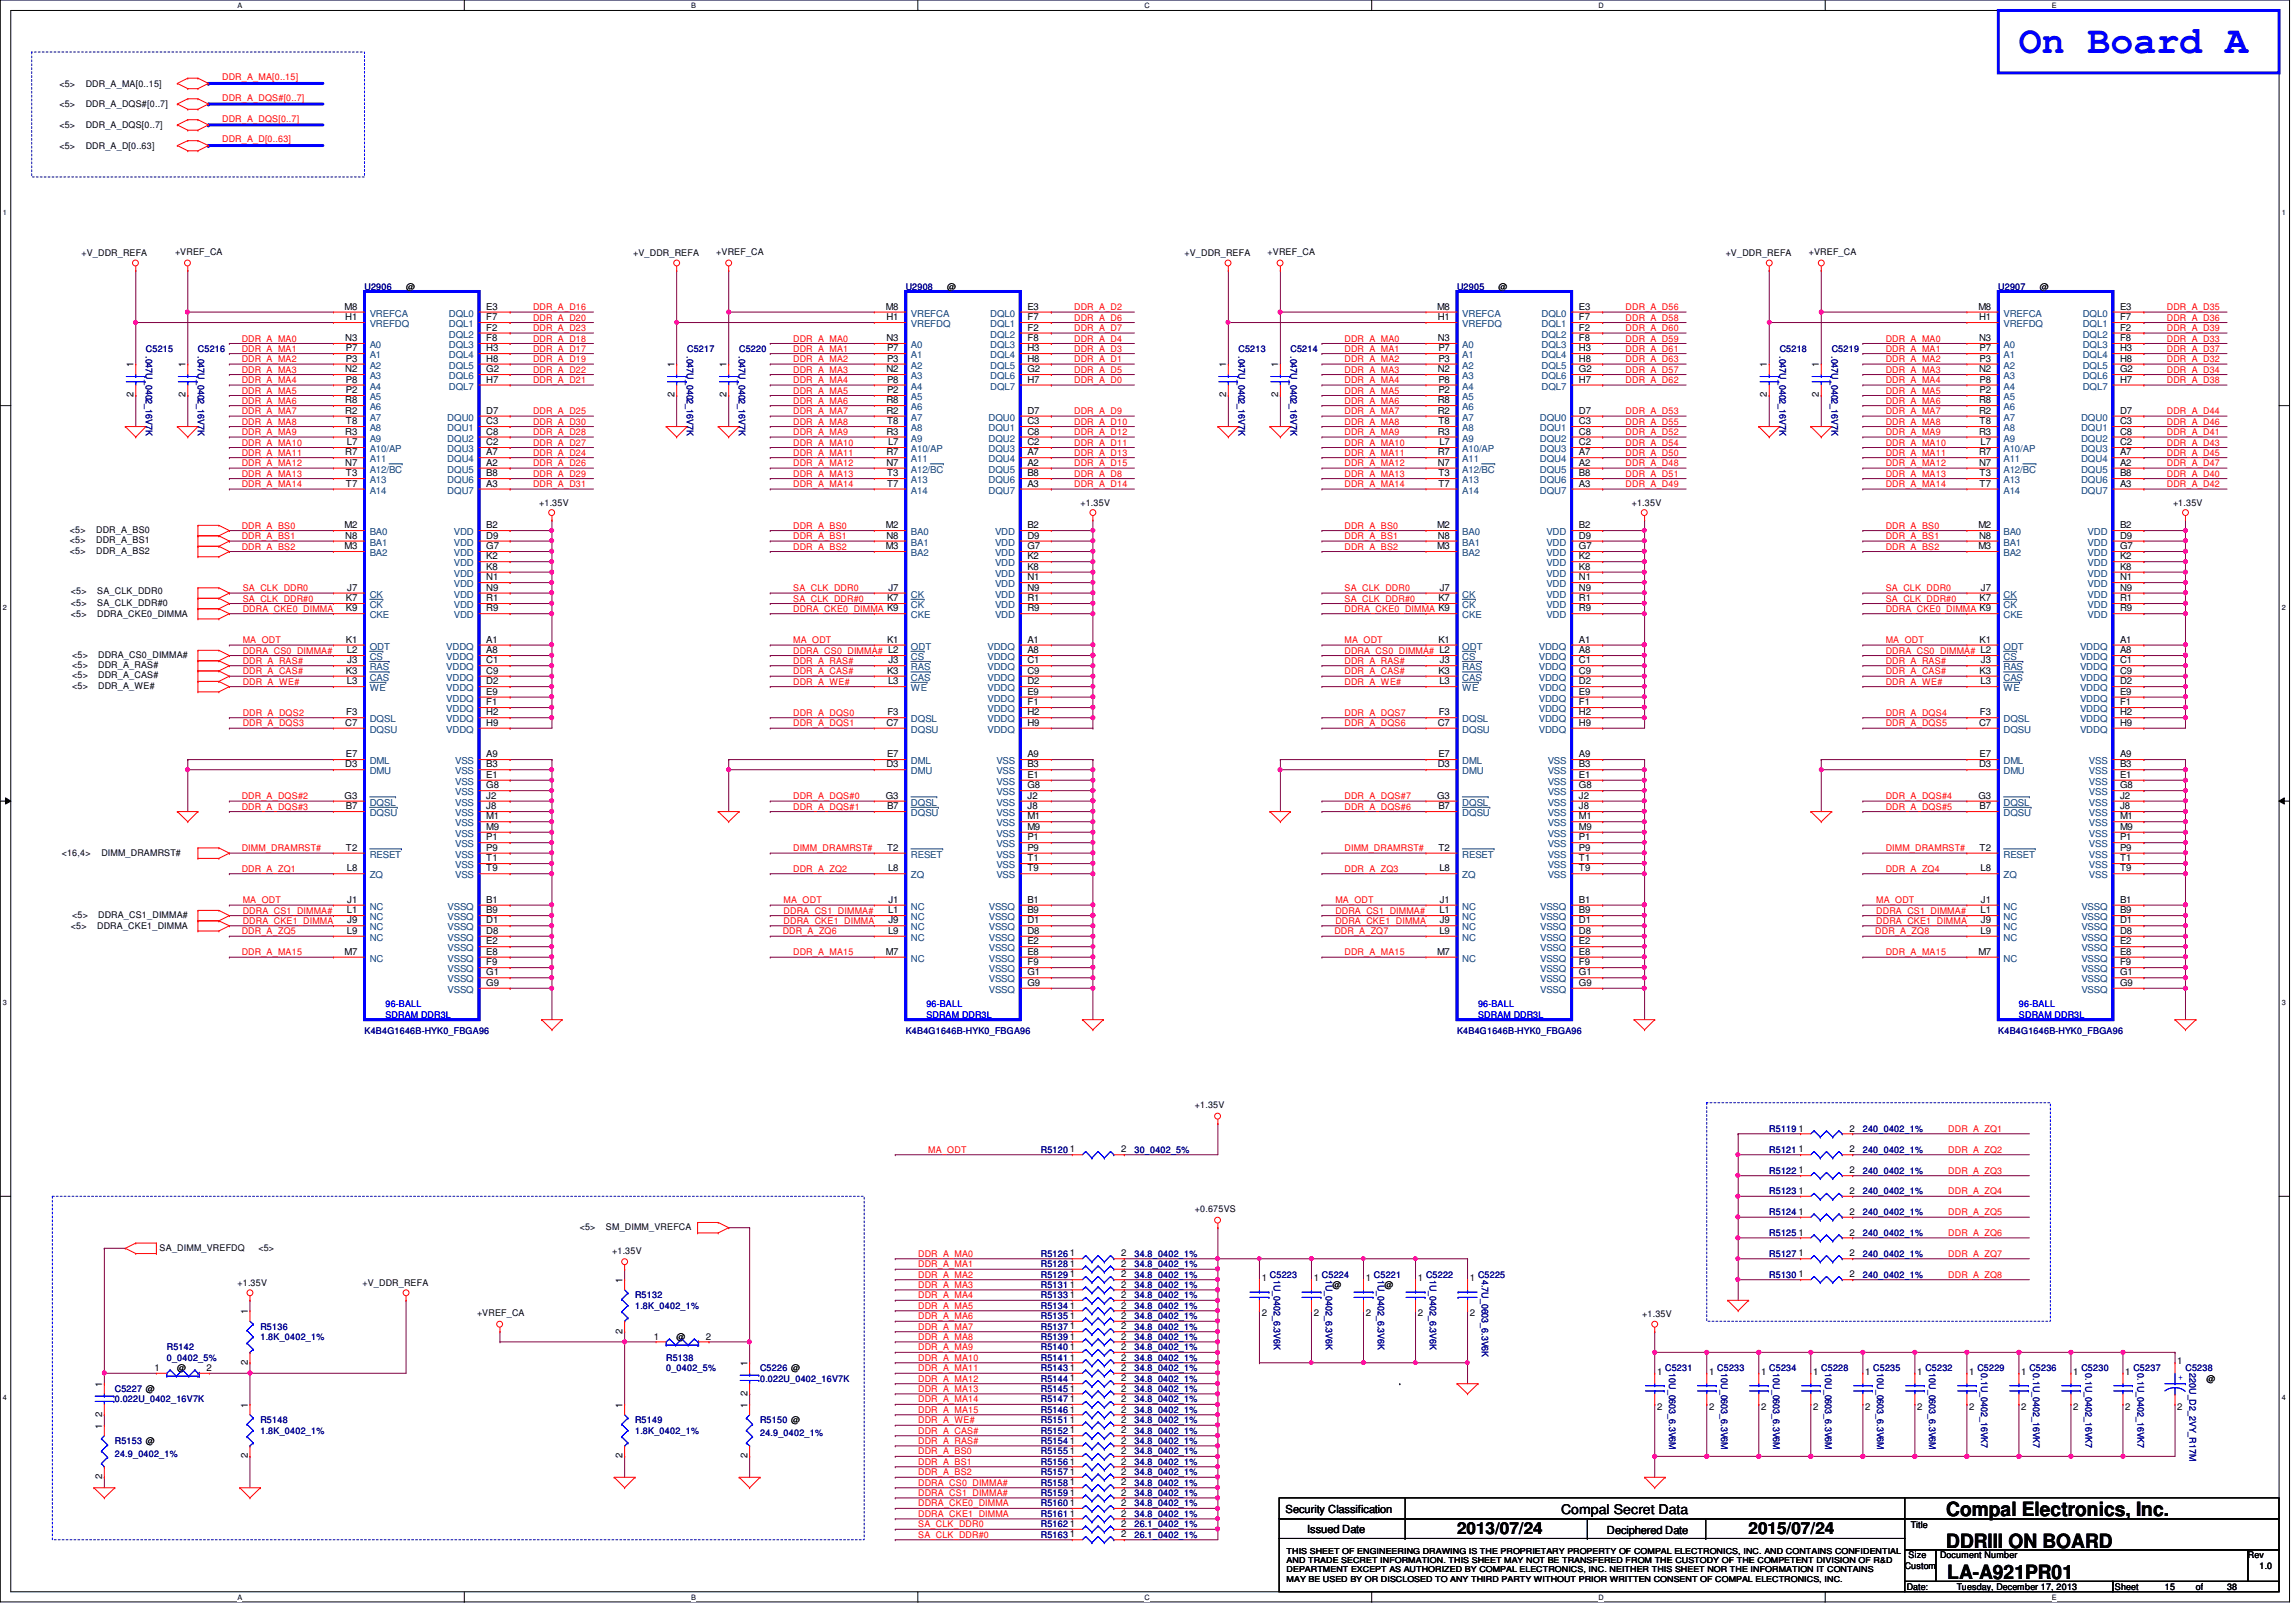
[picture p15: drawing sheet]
<svg xmlns="http://www.w3.org/2000/svg" width="297mm" height="210mm" viewBox="0 0 297 210" stroke-linecap="round" stroke-linejoin="round" font-family="sans-serif">
<defs><g id="words">
<text font-size="5" fill="#00f" x="261.2" y="6.9">On Board A</text>
<g font-size="2.5">
<text x="251.8" y="196.2">Compal Electronics, Inc.</text>
<text x="251.8" y="200.3">DDRIII ON BOARD</text>
<text x="251.9" y="204.3">LA-A921PR01</text>
</g>
<g font-size="2.1">
<text x="188.5" y="198.5">2013/07/24</text>
<text x="226.2" y="198.5">2015/07/24</text>
</g>
<text font-size="1.7" x="202" y="195.9">Compal Secret Data</text>
<g font-size="1.4">
<text x="166.3" y="195.7">Security Classification</text>
<text x="169.1" y="198.3">Issued Date</text>
<text x="207.9" y="198.5">Deciphered Date</text>
</g>
<g font-size="1.2">
<text x="7.7" y="11.2">&lt;5&gt;</text>
<text x="11.1" y="11.2">DDR_A_MA[0..15]</text>
<text x="7.7" y="13.9">&lt;5&gt;</text>
<text x="7.7" y="16.6">&lt;5&gt;</text>
<text x="11.1" y="13.9">DDR_A_DQS#[0..7]</text>
<text x="11.1" y="16.6">DDR_A_DQS[0..7]</text>
<text x="7.7" y="19.3">&lt;5&gt;</text>
<text x="11.1" y="19.3">DDR_A_D[0..63]</text>
<text x="10.5" y="33.1">+V_DDR_REFA</text>
<text x="22.6" y="33">+VREF_CA</text>
<text x="81.9" y="33.1">+V_DDR_REFA</text>
<text x="92.7" y="33">+VREF_CA</text>
<text x="153.2" y="33.1">+V_DDR_REFA</text>
<text x="164" y="33">+VREF_CA</text>
<text x="223.3" y="33.1">+V_DDR_REFA</text>
<text x="234" y="33">+VREF_CA</text>
<text x="44.6" y="40.1">M8</text>
<text x="44.7" y="41.4">H1</text>
<text x="52.5" y="37.5">@</text>
<text x="62.9" y="40.1">E3</text>
<text x="62.9" y="41.4">F7</text>
<text x="114.6" y="40.1">M8</text>
<text x="114.7" y="41.4">H1</text>
<text x="122.6" y="37.5">@</text>
<text x="132.9" y="40.1">E3</text>
<text x="132.9" y="41.4">F7</text>
<text x="185.9" y="40.1">M8</text>
<text x="186" y="41.4">H1</text>
<text x="193.9" y="37.5">@</text>
<text x="204.3" y="40.1">E3</text>
<text x="204.3" y="41.4">F7</text>
<text x="255.9" y="40.1">M8</text>
<text x="256" y="41.4">H1</text>
<text x="263.9" y="37.5">@</text>
<text x="274.3" y="40.1">E3</text>
<text x="274.3" y="41.4">F7</text>
<text x="17.3" y="47.5" transform="rotate(-90 17.3 47.5)">1</text>
<text x="24" y="47.5" transform="rotate(-90 24 47.5)">1</text>
<text x="44.7" y="44.2">N3</text>
<text x="44.7" y="46.8">P3</text>
<text x="44.7" y="45.5">P7</text>
<text x="62.9" y="42.8">F2</text>
<text x="62.9" y="44.2">F8</text>
<text x="62.9" y="45.5">H3</text>
<text x="62.9" y="46.8">H8</text>
<text x="87.2" y="47.5" transform="rotate(-90 87.2 47.5)">1</text>
<text x="94" y="47.5" transform="rotate(-90 94 47.5)">1</text>
<text x="114.7" y="44.2">N3</text>
<text x="114.8" y="46.8">P3</text>
<text x="114.8" y="45.5">P7</text>
<text x="132.9" y="42.8">F2</text>
<text x="132.9" y="44.2">F8</text>
<text x="132.9" y="45.5">H3</text>
<text x="132.9" y="46.8">H8</text>
<text x="158.6" y="47.5" transform="rotate(-90 158.6 47.5)">1</text>
<text x="165.4" y="47.5" transform="rotate(-90 165.4 47.5)">1</text>
<text x="186" y="44.2">N3</text>
<text x="186.1" y="46.8">P3</text>
<text x="186.1" y="45.5">P7</text>
<text x="204.3" y="42.8">F2</text>
<text x="204.3" y="44.2">F8</text>
<text x="204.3" y="45.5">H3</text>
<text x="204.3" y="46.8">H8</text>
<text x="228.6" y="47.5" transform="rotate(-90 228.6 47.5)">1</text>
<text x="235.3" y="47.5" transform="rotate(-90 235.3 47.5)">1</text>
<text x="256" y="44.2">N3</text>
<text x="256.1" y="46.8">P3</text>
<text x="256.1" y="45.5">P7</text>
<text x="274.3" y="42.8">F2</text>
<text x="274.3" y="44.2">F8</text>
<text x="274.3" y="45.5">H3</text>
<text x="274.3" y="46.8">H8</text>
<text x="17.3" y="51.4" transform="rotate(-90 17.3 51.4)">2</text>
<text x="24" y="51.4" transform="rotate(-90 24 51.4)">2</text>
<text x="44.7" y="48.2">N2</text>
<text x="44.7" y="52.2">R8</text>
<text x="44.7" y="53.6">R2</text>
<text x="44.7" y="49.5">P8</text>
<text x="44.7" y="50.9">P2</text>
<text x="62.9" y="48.2">G2</text>
<text x="62.9" y="49.5">H7</text>
<text x="62.9" y="53.6">D7</text>
<text x="87.2" y="51.4" transform="rotate(-90 87.2 51.4)">2</text>
<text x="94" y="51.4" transform="rotate(-90 94 51.4)">2</text>
<text x="114.7" y="48.2">N2</text>
<text x="114.7" y="52.2">R8</text>
<text x="114.7" y="53.6">R2</text>
<text x="114.8" y="49.5">P8</text>
<text x="114.8" y="50.9">P2</text>
<text x="132.9" y="48.2">G2</text>
<text x="132.9" y="49.5">H7</text>
<text x="132.9" y="53.6">D7</text>
<text x="158.6" y="51.4" transform="rotate(-90 158.6 51.4)">2</text>
<text x="165.4" y="51.4" transform="rotate(-90 165.4 51.4)">2</text>
<text x="186" y="48.2">N2</text>
<text x="186" y="52.2">R8</text>
<text x="186" y="53.6">R2</text>
<text x="186.1" y="49.5">P8</text>
<text x="186.1" y="50.9">P2</text>
<text x="204.3" y="48.2">G2</text>
<text x="204.3" y="49.5">H7</text>
<text x="204.3" y="53.6">D7</text>
<text x="228.6" y="51.4" transform="rotate(-90 228.6 51.4)">2</text>
<text x="235.3" y="51.4" transform="rotate(-90 235.3 51.4)">2</text>
<text x="256" y="48.2">N2</text>
<text x="256" y="52.2">R8</text>
<text x="256" y="53.6">R2</text>
<text x="256.1" y="49.5">P8</text>
<text x="256.1" y="50.9">P2</text>
<text x="274.3" y="48.2">G2</text>
<text x="274.3" y="49.5">H7</text>
<text x="274.3" y="53.6">D7</text>
<text x="44.7" y="56.3">R3</text>
<text x="44.7" y="58.9">R7</text>
<text x="44.7" y="54.9">T8</text>
<text x="44.9" y="57.6">L7</text>
<text x="62.9" y="54.9">C3</text>
<text x="62.9" y="56.3">C8</text>
<text x="62.9" y="57.6">C2</text>
<text x="62.9" y="58.9">A7</text>
<text x="114.7" y="56.3">R3</text>
<text x="114.7" y="58.9">R7</text>
<text x="114.8" y="54.9">T8</text>
<text x="114.9" y="57.6">L7</text>
<text x="132.9" y="54.9">C3</text>
<text x="132.9" y="56.3">C8</text>
<text x="132.9" y="57.6">C2</text>
<text x="132.9" y="58.9">A7</text>
<text x="186" y="56.3">R3</text>
<text x="186" y="58.9">R7</text>
<text x="186.1" y="54.9">T8</text>
<text x="186.2" y="57.6">L7</text>
<text x="204.3" y="54.9">C3</text>
<text x="204.3" y="56.3">C8</text>
<text x="204.3" y="57.6">C2</text>
<text x="204.3" y="58.9">A7</text>
<text x="256" y="56.3">R3</text>
<text x="256" y="58.9">R7</text>
<text x="256.1" y="54.9">T8</text>
<text x="256.2" y="57.6">L7</text>
<text x="274.3" y="54.9">C3</text>
<text x="274.3" y="56.3">C8</text>
<text x="274.3" y="57.6">C2</text>
<text x="274.3" y="58.9">A7</text>
<text x="44.7" y="60.3">N7</text>
<text x="44.7" y="61.6">T3</text>
<text x="44.7" y="63">T7</text>
<text x="62.9" y="60.3">A2</text>
<text x="62.9" y="61.6">B8</text>
<text x="62.9" y="63">A3</text>
<text x="69.8" y="65.4">+1.35V</text>
<text x="114.7" y="60.3">N7</text>
<text x="114.8" y="61.6">T3</text>
<text x="114.8" y="63">T7</text>
<text x="132.9" y="60.3">A2</text>
<text x="132.9" y="61.6">B8</text>
<text x="132.9" y="63">A3</text>
<text x="139.8" y="65.4">+1.35V</text>
<text x="186" y="60.3">N7</text>
<text x="186.1" y="61.6">T3</text>
<text x="186.1" y="63">T7</text>
<text x="204.3" y="60.3">A2</text>
<text x="204.3" y="61.6">B8</text>
<text x="204.3" y="63">A3</text>
<text x="211.1" y="65.4">+1.35V</text>
<text x="256" y="60.3">N7</text>
<text x="256.1" y="61.6">T3</text>
<text x="256.1" y="63">T7</text>
<text x="274.3" y="60.3">A2</text>
<text x="274.3" y="61.6">B8</text>
<text x="274.3" y="63">A3</text>
<text x="281.1" y="65.4">+1.35V</text>
<text x="9.1" y="70.3">&lt;5&gt;</text>
<text x="9.1" y="71.7">&lt;5&gt;</text>
<text x="9.1" y="69">&lt;5&gt;</text>
<text x="12.4" y="70.3">DDR_A_BS1</text>
<text x="12.4" y="71.7">DDR_A_BS2</text>
<text x="12.4" y="69">DDR_A_BS0</text>
<text x="44.6" y="68.4">M2</text>
<text x="44.6" y="71.1">M3</text>
<text x="44.7" y="69.7">N8</text>
<text x="62.9" y="68.4">B2</text>
<text x="62.9" y="69.7">D9</text>
<text x="62.9" y="71.1">G7</text>
<text x="114.6" y="68.4">M2</text>
<text x="114.6" y="71.1">M3</text>
<text x="114.7" y="69.7">N8</text>
<text x="132.9" y="68.4">B2</text>
<text x="132.9" y="69.7">D9</text>
<text x="132.9" y="71.1">G7</text>
<text x="185.9" y="68.4">M2</text>
<text x="185.9" y="71.1">M3</text>
<text x="186" y="69.7">N8</text>
<text x="204.3" y="68.4">B2</text>
<text x="204.3" y="69.7">D9</text>
<text x="204.3" y="71.1">G7</text>
<text x="255.9" y="68.4">M2</text>
<text x="255.9" y="71.1">M3</text>
<text x="256" y="69.7">N8</text>
<text x="274.3" y="68.4">B2</text>
<text x="274.3" y="69.7">D9</text>
<text x="274.3" y="71.1">G7</text>
<text x="9.2" y="76.9">&lt;5&gt;</text>
<text x="12.6" y="76.9">SA_CLK_DDR0</text>
<text x="44.7" y="77.8">K7</text>
<text x="44.9" y="76.5">J7</text>
<text x="62.9" y="72.4">K2</text>
<text x="62.9" y="73.7">K8</text>
<text x="62.9" y="75.1">N1</text>
<text x="62.9" y="76.5">N9</text>
<text x="62.9" y="77.8">R1</text>
<text x="114.8" y="77.8">K7</text>
<text x="114.9" y="76.5">J7</text>
<text x="132.9" y="72.4">K2</text>
<text x="132.9" y="73.7">K8</text>
<text x="132.9" y="75.1">N1</text>
<text x="132.9" y="76.5">N9</text>
<text x="132.9" y="77.8">R1</text>
<text x="186.1" y="77.8">K7</text>
<text x="186.3" y="76.5">J7</text>
<text x="204.3" y="72.4">K2</text>
<text x="204.3" y="73.7">K8</text>
<text x="204.3" y="75.1">N1</text>
<text x="204.3" y="76.5">N9</text>
<text x="204.3" y="77.8">R1</text>
<text x="256.1" y="77.8">K7</text>
<text x="256.3" y="76.5">J7</text>
<text x="274.3" y="72.4">K2</text>
<text x="274.3" y="73.7">K8</text>
<text x="274.3" y="75.1">N1</text>
<text x="274.3" y="76.5">N9</text>
<text x="274.3" y="77.8">R1</text>
<text x="9.2" y="79.9">&lt;5&gt;</text>
<text x="9.2" y="78.4">&lt;5&gt;</text>
<text x="12.6" y="79.9">DDRA_CKE0_DIMMA</text>
<text x="12.6" y="78.4">SA_CLK_DDR#0</text>
<text x="44.7" y="79.1">K9</text>
<text x="44.7" y="83.2">K1</text>
<text x="62.9" y="83.2">A1</text>
<text x="62.9" y="79.1">R9</text>
<text x="114.8" y="83.2">K1</text>
<text x="132.9" y="83.2">A1</text>
<text x="132.9" y="79.1">R9</text>
<text x="186.1" y="83.2">K1</text>
<text x="204.3" y="83.2">A1</text>
<text x="204.3" y="79.1">R9</text>
<text x="256.1" y="83.2">K1</text>
<text x="274.3" y="83.2">A1</text>
<text x="274.3" y="79.1">R9</text>
<text x="9.4" y="85.1">&lt;5&gt;</text>
<text x="9.4" y="86.4">&lt;5&gt;</text>
<text x="9.4" y="89.2">&lt;5&gt;</text>
<text x="9.4" y="87.8">&lt;5&gt;</text>
<text x="12.7" y="85.1">DDRA_CS0_DIMMA#</text>
<text x="12.7" y="86.4">DDR_A_RAS#</text>
<text x="12.7" y="89.2">DDR_A_WE#</text>
<text x="12.7" y="87.8">DDR_A_CAS#</text>
<text x="44.7" y="87.2">K3</text>
<text x="44.9" y="88.6">L3</text>
<text x="44.9" y="84.5">L2</text>
<text x="44.9" y="85.9">J3</text>
<text x="62.9" y="84.5">A8</text>
<text x="62.9" y="85.9">C1</text>
<text x="62.9" y="87.2">C9</text>
<text x="62.9" y="89.9">E9</text>
<text x="62.9" y="88.6">D2</text>
<text x="114.8" y="87.2">K3</text>
<text x="114.9" y="88.6">L3</text>
<text x="114.9" y="85.9">J3</text>
<text x="132.9" y="84.5">A8</text>
<text x="132.9" y="85.9">C1</text>
<text x="132.9" y="87.2">C9</text>
<text x="132.9" y="89.9">E9</text>
<text x="132.9" y="88.6">D2</text>
<text x="186.1" y="87.2">K3</text>
<text x="186.2" y="88.6">L3</text>
<text x="186.3" y="85.9">J3</text>
<text x="204.3" y="84.5">A8</text>
<text x="204.3" y="85.9">C1</text>
<text x="204.3" y="87.2">C9</text>
<text x="204.3" y="89.9">E9</text>
<text x="204.3" y="88.6">D2</text>
<text x="256.1" y="87.2">K3</text>
<text x="256.2" y="88.6">L3</text>
<text x="256.3" y="85.9">J3</text>
<text x="274.3" y="84.5">A8</text>
<text x="274.3" y="85.9">C1</text>
<text x="274.3" y="87.2">C9</text>
<text x="274.3" y="89.9">E9</text>
<text x="274.3" y="88.6">D2</text>
<text x="44.7" y="93.9">C7</text>
<text x="44.8" y="92.6">F3</text>
<text x="62.9" y="91.3">F1</text>
<text x="62.9" y="92.6">H2</text>
<text x="62.9" y="93.9">H9</text>
<text x="114.7" y="93.9">C7</text>
<text x="114.8" y="92.6">F3</text>
<text x="132.9" y="91.3">F1</text>
<text x="132.9" y="92.6">H2</text>
<text x="132.9" y="93.9">H9</text>
<text x="186" y="93.9">C7</text>
<text x="186.1" y="92.6">F3</text>
<text x="204.3" y="91.3">F1</text>
<text x="204.3" y="92.6">H2</text>
<text x="204.3" y="93.9">H9</text>
<text x="256" y="93.9">C7</text>
<text x="256.2" y="92.6">F3</text>
<text x="274.3" y="91.3">F1</text>
<text x="274.3" y="92.6">H2</text>
<text x="274.3" y="93.9">H9</text>
<text x="44.7" y="99.3">D3</text>
<text x="44.7" y="98">E7</text>
<text x="62.9" y="98">A9</text>
<text x="62.9" y="100.7">E1</text>
<text x="62.9" y="99.3">B3</text>
<text x="114.7" y="99.3">D3</text>
<text x="114.8" y="98">E7</text>
<text x="132.9" y="98">A9</text>
<text x="132.9" y="100.7">E1</text>
<text x="132.9" y="99.3">B3</text>
<text x="186" y="99.3">D3</text>
<text x="186.1" y="98">E7</text>
<text x="204.3" y="98">A9</text>
<text x="204.3" y="100.7">E1</text>
<text x="204.3" y="99.3">B3</text>
<text x="256" y="99.3">D3</text>
<text x="256.1" y="98">E7</text>
<text x="274.3" y="98">A9</text>
<text x="274.3" y="100.7">E1</text>
<text x="274.3" y="99.3">B3</text>
<text x="44.6" y="103.4">G3</text>
<text x="44.7" y="104.7">B7</text>
<text x="62.9" y="102">G8</text>
<text x="62.9" y="103.4">J2</text>
<text x="62.9" y="104.7">J8</text>
<text x="62.9" y="106">M1</text>
<text x="62.9" y="107.4">M9</text>
<text x="114.6" y="103.4">G3</text>
<text x="114.8" y="104.7">B7</text>
<text x="132.9" y="102">G8</text>
<text x="132.9" y="103.4">J2</text>
<text x="132.9" y="104.7">J8</text>
<text x="132.9" y="106">M1</text>
<text x="132.9" y="107.4">M9</text>
<text x="185.9" y="103.4">G3</text>
<text x="186.1" y="104.7">B7</text>
<text x="204.3" y="102">G8</text>
<text x="204.3" y="103.4">J2</text>
<text x="204.3" y="104.7">J8</text>
<text x="204.3" y="106">M1</text>
<text x="204.3" y="107.4">M9</text>
<text x="255.9" y="103.4">G3</text>
<text x="256.1" y="104.7">B7</text>
<text x="274.3" y="102">G8</text>
<text x="274.3" y="103.4">J2</text>
<text x="274.3" y="104.7">J8</text>
<text x="274.3" y="106">M1</text>
<text x="274.3" y="107.4">M9</text>
<text x="8" y="110.8">&lt;16,4&gt;</text>
<text x="13.1" y="110.8">DIMM_DRAMRST#</text>
<text x="44.7" y="110.1">T2</text>
<text x="44.9" y="112.8">L8</text>
<text x="62.9" y="108.8">P1</text>
<text x="62.9" y="110.1">P9</text>
<text x="62.9" y="111.5">T1</text>
<text x="62.9" y="112.8">T9</text>
<text x="114.8" y="110.1">T2</text>
<text x="114.9" y="112.8">L8</text>
<text x="132.9" y="108.8">P1</text>
<text x="132.9" y="110.1">P9</text>
<text x="132.9" y="111.5">T1</text>
<text x="132.9" y="112.8">T9</text>
<text x="186.1" y="110.1">T2</text>
<text x="186.2" y="112.8">L8</text>
<text x="204.3" y="108.8">P1</text>
<text x="204.3" y="110.1">P9</text>
<text x="204.3" y="111.5">T1</text>
<text x="204.3" y="112.8">T9</text>
<text x="256.1" y="110.1">T2</text>
<text x="256.2" y="112.8">L8</text>
<text x="274.3" y="108.8">P1</text>
<text x="274.3" y="110.1">P9</text>
<text x="274.3" y="111.5">T1</text>
<text x="274.3" y="112.8">T9</text>
<text x="9.4" y="118.8">&lt;5&gt;</text>
<text x="12.7" y="118.8">DDRA_CS1_DIMMA#</text>
<text x="44.9" y="118.2">L1</text>
<text x="44.9" y="116.8">J1</text>
<text x="44.9" y="119.5">J9</text>
<text x="62.9" y="119.5">D1</text>
<text x="62.9" y="116.8">B1</text>
<text x="62.9" y="118.2">B9</text>
<text x="114.9" y="118.2">L1</text>
<text x="114.9" y="116.8">J1</text>
<text x="114.9" y="119.5">J9</text>
<text x="132.9" y="119.5">D1</text>
<text x="132.9" y="116.8">B1</text>
<text x="132.9" y="118.2">B9</text>
<text x="186.2" y="118.2">L1</text>
<text x="186.3" y="116.8">J1</text>
<text x="186.3" y="119.5">J9</text>
<text x="204.3" y="119.5">D1</text>
<text x="204.3" y="116.8">B1</text>
<text x="204.3" y="118.2">B9</text>
<text x="256.2" y="118.2">L1</text>
<text x="256.3" y="116.8">J1</text>
<text x="256.3" y="119.5">J9</text>
<text x="274.3" y="119.5">D1</text>
<text x="274.3" y="116.8">B1</text>
<text x="274.3" y="118.2">B9</text>
<text x="9.2" y="120.3">&lt;5&gt;</text>
<text x="12.6" y="120.3">DDRA_CKE1_DIMMA</text>
<text x="44.6" y="123.6">M7</text>
<text x="44.9" y="120.9">L9</text>
<text x="62.9" y="120.9">D8</text>
<text x="62.9" y="122.2">E2</text>
<text x="62.9" y="123.6">E8</text>
<text x="62.9" y="124.9">F9</text>
<text x="114.6" y="123.6">M7</text>
<text x="114.9" y="120.9">L9</text>
<text x="132.9" y="120.9">D8</text>
<text x="132.9" y="122.2">E2</text>
<text x="132.9" y="123.6">E8</text>
<text x="132.9" y="124.9">F9</text>
<text x="185.9" y="123.6">M7</text>
<text x="186.2" y="120.9">L9</text>
<text x="204.3" y="120.9">D8</text>
<text x="204.3" y="122.2">E2</text>
<text x="204.3" y="123.6">E8</text>
<text x="204.3" y="124.9">F9</text>
<text x="255.9" y="123.6">M7</text>
<text x="256.2" y="120.9">L9</text>
<text x="274.3" y="120.9">D8</text>
<text x="274.3" y="122.2">E2</text>
<text x="274.3" y="123.6">E8</text>
<text x="274.3" y="124.9">F9</text>
<text x="62.9" y="126.2">G1</text>
<text x="62.9" y="127.6">G9</text>
<text x="132.9" y="126.2">G1</text>
<text x="132.9" y="127.6">G9</text>
<text x="204.3" y="126.2">G1</text>
<text x="204.3" y="127.6">G9</text>
<text x="274.3" y="126.2">G1</text>
<text x="274.3" y="127.6">G9</text>
<text x="154.6" y="143.4">+1.35V</text>
<text x="138.4" y="149.1">1</text>
<text x="145" y="149.1">2</text>
<text x="232.7" y="149.1">1</text>
<text x="232.7" y="146.4">1</text>
<text x="239.3" y="149.1">2</text>
<text x="239.3" y="146.4">2</text>
<text x="232.7" y="151.8">1</text>
<text x="232.7" y="154.5">1</text>
<text x="239.3" y="151.8">2</text>
<text x="239.3" y="154.5">2</text>
<text x="20.7" y="161.8">SA_DIMM_VREFDQ</text>
<text x="33.4" y="161.8">&lt;5&gt;</text>
<text x="75" y="159.2">&lt;5&gt;</text>
<text x="78.4" y="159.2">SM_DIMM_VREFCA</text>
<text x="154.6" y="156.8">+0.675VS</text>
<text x="232.7" y="157.2">1</text>
<text x="232.7" y="159.9">1</text>
<text x="239.3" y="157.2">2</text>
<text x="239.3" y="159.9">2</text>
<text x="30.7" y="166.4">+1.35V</text>
<text x="46.9" y="166.4">+V_DDR_REFA</text>
<text x="79.2" y="162.3">+1.35V</text>
<text x="80.5" y="166" transform="rotate(-90 80.5 166)">1</text>
<text x="138.4" y="164">1</text>
<text x="138.4" y="162.6">1</text>
<text x="138.4" y="166.6">1</text>
<text x="138.4" y="168">1</text>
<text x="138.4" y="165.3">1</text>
<text x="145" y="164">2</text>
<text x="145" y="162.6">2</text>
<text x="145" y="166.6">2</text>
<text x="145" y="168">2</text>
<text x="145" y="165.3">2</text>
<text x="163.2" y="165.7">1</text>
<text x="170" y="165.7">1</text>
<text x="172.4" y="166.7">@</text>
<text x="176.7" y="165.7">1</text>
<text x="179.1" y="166.7">@</text>
<text x="183.4" y="165.7">1</text>
<text x="190.2" y="165.7">1</text>
<text x="232.7" y="165.3">1</text>
<text x="232.7" y="162.6">1</text>
<text x="239.3" y="165.3">2</text>
<text x="239.3" y="162.6">2</text>
<text x="32" y="170.1" transform="rotate(-90 32 170.1)">1</text>
<text x="61.7" y="170.3">+VREF_CA</text>
<text x="80.5" y="172.6" transform="rotate(-90 80.5 172.6)">2</text>
<text x="84.6" y="173.4">1</text>
<text x="87.5" y="173.4">@</text>
<text x="91.3" y="173.4">2</text>
<text x="138.4" y="170.7">1</text>
<text x="138.4" y="169.3">1</text>
<text x="138.4" y="173.4">1</text>
<text x="138.4" y="172">1</text>
<text x="145" y="170.7">2</text>
<text x="145" y="169.3">2</text>
<text x="145" y="173.4">2</text>
<text x="145" y="172">2</text>
<text x="163.2" y="170.3">2</text>
<text x="170" y="170.3">2</text>
<text x="176.7" y="170.3">2</text>
<text x="183.4" y="170.3">2</text>
<text x="190.2" y="170.3">2</text>
<text x="212.5" y="170.5">+1.35V</text>
<text x="13.2" y="179.5" transform="rotate(-90 13.2 179.5)">1</text>
<text x="20" y="177.4">1</text>
<text x="22.9" y="177.5">@</text>
<text x="26.7" y="177.4">2</text>
<text x="32" y="176.6" transform="rotate(-90 32 176.6)">2</text>
<text x="96.7" y="176.8" transform="rotate(-90 96.7 176.8)">1</text>
<text x="138.4" y="178.8">1</text>
<text x="138.4" y="174.7">1</text>
<text x="138.4" y="176.1">1</text>
<text x="138.4" y="177.4">1</text>
<text x="145" y="178.8">2</text>
<text x="145" y="174.7">2</text>
<text x="145" y="176.1">2</text>
<text x="145" y="177.4">2</text>
<text x="214.4" y="177.9">1</text>
<text x="221.1" y="177.9">1</text>
<text x="227.8" y="177.9">1</text>
<text x="234.6" y="177.9">1</text>
<text x="241.3" y="177.9">1</text>
<text x="248" y="177.9">1</text>
<text x="254.8" y="177.9">1</text>
<text x="261.5" y="177.9">1</text>
<text x="268.2" y="177.9">1</text>
<text x="275" y="177.9">1</text>
<text x="281.7" y="176.5">1</text>
<text x="285.5" y="178.8">@</text>
<text x="13.2" y="184.9" transform="rotate(-90 13.2 184.9)">1</text>
<text x="13.2" y="183.3" transform="rotate(-90 13.2 183.3)">2</text>
<text x="32" y="182.2" transform="rotate(-90 32 182.2)">1</text>
<text x="80.5" y="182.2" transform="rotate(-90 80.5 182.2)">1</text>
<text x="96.7" y="182.2" transform="rotate(-90 96.7 182.2)">1</text>
<text x="96.7" y="180.7" transform="rotate(-90 96.7 180.7)">2</text>
<text x="138.4" y="180.1">1</text>
<text x="138.4" y="184.1">1</text>
<text x="138.4" y="181.4">1</text>
<text x="138.4" y="185.5">1</text>
<text x="138.4" y="182.8">1</text>
<text x="145" y="180.1">2</text>
<text x="145" y="184.1">2</text>
<text x="145" y="181.4">2</text>
<text x="145" y="185.5">2</text>
<text x="145" y="182.8">2</text>
<text x="214.4" y="182.5">2</text>
<text x="221.1" y="182.5">2</text>
<text x="227.8" y="182.5">2</text>
<text x="234.6" y="182.5">2</text>
<text x="241.3" y="182.5">2</text>
<text x="248" y="182.5">2</text>
<text x="254.8" y="182.5">2</text>
<text x="261.5" y="182.5">2</text>
<text x="268.2" y="182.5">2</text>
<text x="275" y="182.5">2</text>
<text x="281.7" y="182.5">2</text>
<text x="13.2" y="191.4" transform="rotate(-90 13.2 191.4)">2</text>
<text x="32" y="188.7" transform="rotate(-90 32 188.7)">2</text>
<text x="80.5" y="188.7" transform="rotate(-90 80.5 188.7)">2</text>
<text x="96.7" y="188.7" transform="rotate(-90 96.7 188.7)">2</text>
<text x="138.4" y="190.9">1</text>
<text x="138.4" y="189.5">1</text>
<text x="138.4" y="188.2">1</text>
<text x="138.4" y="186.8">1</text>
<text x="145" y="190.9">2</text>
<text x="145" y="189.5">2</text>
<text x="145" y="188.2">2</text>
<text x="145" y="186.8">2</text>
<text x="138.4" y="196.3">1</text>
<text x="138.4" y="192.2">1</text>
<text x="138.4" y="193.5">1</text>
<text x="138.4" y="197.6">1</text>
<text x="138.4" y="194.9">1</text>
<text x="145" y="196.3">2</text>
<text x="145" y="192.2">2</text>
<text x="145" y="193.5">2</text>
<text x="145" y="197.6">2</text>
<text x="145" y="194.9">2</text>
<text x="247.2" y="197.8">Title</text>
<text x="138.4" y="199">1</text>
<text x="145" y="199">2</text>
<text x="246.4" y="203">Custom</text>
<text x="246.9" y="201.7">Size</text>
<text x="251" y="201.7">Document Number</text>
<text x="290.8" y="201.7">Rev</text>
<text x="292.3" y="203">1.0</text>
<text x="246.7" y="205.7">Date:</text>
<text x="253.1" y="205.7">Tuesday, December 17, 2013</text>
<text x="273.6" y="205.7">Sheet</text>
<text x="280.1" y="205.7">15</text>
<text x="284.1" y="205.7">of</text>
<text x="288.1" y="205.7">38</text>
</g>
<g font-size="1.2" fill="#f00">
<text x="28.7" y="10.4">DDR_A_MA[0..15]</text>
<text x="28.7" y="13">DDR_A_DQS#[0..7]</text>
<text x="28.7" y="15.7">DDR_A_DQS[0..7]</text>
<text x="28.7" y="18.4">DDR_A_D[0..63]</text>
<text x="69" y="40.1">DDR_A_D16</text>
<text x="69" y="41.5">DDR_A_D20</text>
<text x="139" y="40.1">DDR_A_D2</text>
<text x="139" y="41.5">DDR_A_D6</text>
<text x="210.3" y="40.1">DDR_A_D56</text>
<text x="210.3" y="41.5">DDR_A_D58</text>
<text x="280.3" y="40.1">DDR_A_D35</text>
<text x="280.3" y="41.5">DDR_A_D36</text>
<text x="31.3" y="45.5">DDR_A_MA1</text>
<text x="31.3" y="46.9">DDR_A_MA2</text>
<text x="31.3" y="44.2">DDR_A_MA0</text>
<text x="69" y="42.8">DDR_A_D23</text>
<text x="69" y="44.2">DDR_A_D18</text>
<text x="69" y="45.5">DDR_A_D17</text>
<text x="69" y="46.9">DDR_A_D19</text>
<text x="102.6" y="45.5">DDR_A_MA1</text>
<text x="102.6" y="46.9">DDR_A_MA2</text>
<text x="102.6" y="44.2">DDR_A_MA0</text>
<text x="139" y="45.5">DDR_A_D3</text>
<text x="139" y="46.9">DDR_A_D1</text>
<text x="139" y="44.2">DDR_A_D4</text>
<text x="139" y="42.8">DDR_A_D7</text>
<text x="173.9" y="45.5">DDR_A_MA1</text>
<text x="173.9" y="44.2">DDR_A_MA0</text>
<text x="173.9" y="46.9">DDR_A_MA2</text>
<text x="210.3" y="42.8">DDR_A_D60</text>
<text x="210.3" y="45.5">DDR_A_D61</text>
<text x="210.3" y="46.9">DDR_A_D63</text>
<text x="210.3" y="44.2">DDR_A_D59</text>
<text x="244" y="45.5">DDR_A_MA1</text>
<text x="244" y="44.2">DDR_A_MA0</text>
<text x="244" y="46.9">DDR_A_MA2</text>
<text x="280.3" y="42.8">DDR_A_D39</text>
<text x="280.3" y="45.5">DDR_A_D37</text>
<text x="280.3" y="46.9">DDR_A_D32</text>
<text x="280.3" y="44.2">DDR_A_D33</text>
<text x="31.3" y="50.9">DDR_A_MA5</text>
<text x="31.3" y="48.2">DDR_A_MA3</text>
<text x="31.3" y="53.6">DDR_A_MA7</text>
<text x="31.3" y="52.2">DDR_A_MA6</text>
<text x="31.3" y="49.6">DDR_A_MA4</text>
<text x="69" y="48.2">DDR_A_D22</text>
<text x="69" y="49.6">DDR_A_D21</text>
<text x="69" y="53.6">DDR_A_D25</text>
<text x="102.6" y="50.9">DDR_A_MA5</text>
<text x="102.6" y="48.2">DDR_A_MA3</text>
<text x="102.6" y="53.6">DDR_A_MA7</text>
<text x="102.6" y="52.2">DDR_A_MA6</text>
<text x="102.6" y="49.6">DDR_A_MA4</text>
<text x="139" y="53.6">DDR_A_D9</text>
<text x="139" y="48.2">DDR_A_D5</text>
<text x="139" y="49.6">DDR_A_D0</text>
<text x="173.9" y="50.9">DDR_A_MA5</text>
<text x="173.9" y="48.2">DDR_A_MA3</text>
<text x="173.9" y="53.6">DDR_A_MA7</text>
<text x="173.9" y="52.2">DDR_A_MA6</text>
<text x="173.9" y="49.6">DDR_A_MA4</text>
<text x="210.3" y="48.2">DDR_A_D57</text>
<text x="210.3" y="53.6">DDR_A_D53</text>
<text x="210.3" y="49.6">DDR_A_D62</text>
<text x="244" y="48.2">DDR_A_MA3</text>
<text x="244" y="50.9">DDR_A_MA5</text>
<text x="244" y="52.2">DDR_A_MA6</text>
<text x="244" y="49.6">DDR_A_MA4</text>
<text x="244" y="53.6">DDR_A_MA7</text>
<text x="280.3" y="53.6">DDR_A_D44</text>
<text x="280.3" y="48.2">DDR_A_D34</text>
<text x="280.3" y="49.6">DDR_A_D38</text>
<text x="31.3" y="54.9">DDR_A_MA8</text>
<text x="31.3" y="57.7">DDR_A_MA10</text>
<text x="31.3" y="56.3">DDR_A_MA9</text>
<text x="31.3" y="59">DDR_A_MA11</text>
<text x="69" y="56.3">DDR_A_D28</text>
<text x="69" y="57.7">DDR_A_D27</text>
<text x="69" y="54.9">DDR_A_D30</text>
<text x="69" y="59">DDR_A_D24</text>
<text x="102.6" y="54.9">DDR_A_MA8</text>
<text x="102.6" y="57.7">DDR_A_MA10</text>
<text x="102.6" y="56.3">DDR_A_MA9</text>
<text x="102.6" y="59">DDR_A_MA11</text>
<text x="139" y="57.7">DDR_A_D11</text>
<text x="139" y="56.3">DDR_A_D12</text>
<text x="139" y="59">DDR_A_D13</text>
<text x="139" y="54.9">DDR_A_D10</text>
<text x="173.9" y="57.7">DDR_A_MA10</text>
<text x="173.9" y="56.3">DDR_A_MA9</text>
<text x="173.9" y="54.9">DDR_A_MA8</text>
<text x="173.9" y="59">DDR_A_MA11</text>
<text x="210.3" y="57.7">DDR_A_D54</text>
<text x="210.3" y="54.9">DDR_A_D55</text>
<text x="210.3" y="59">DDR_A_D50</text>
<text x="210.3" y="56.3">DDR_A_D52</text>
<text x="244" y="57.7">DDR_A_MA10</text>
<text x="244" y="56.3">DDR_A_MA9</text>
<text x="244" y="54.9">DDR_A_MA8</text>
<text x="244" y="59">DDR_A_MA11</text>
<text x="280.3" y="57.7">DDR_A_D43</text>
<text x="280.3" y="59">DDR_A_D45</text>
<text x="280.3" y="54.9">DDR_A_D46</text>
<text x="280.3" y="56.3">DDR_A_D41</text>
<text x="31.3" y="61.7">DDR_A_MA13</text>
<text x="31.3" y="60.3">DDR_A_MA12</text>
<text x="31.3" y="63">DDR_A_MA14</text>
<text x="69" y="63">DDR_A_D31</text>
<text x="69" y="60.3">DDR_A_D26</text>
<text x="69" y="61.7">DDR_A_D29</text>
<text x="102.6" y="61.7">DDR_A_MA13</text>
<text x="102.6" y="60.3">DDR_A_MA12</text>
<text x="102.6" y="63">DDR_A_MA14</text>
<text x="139" y="61.7">DDR_A_D8</text>
<text x="139" y="60.3">DDR_A_D15</text>
<text x="139" y="63">DDR_A_D14</text>
<text x="173.9" y="61.7">DDR_A_MA13</text>
<text x="173.9" y="60.3">DDR_A_MA12</text>
<text x="173.9" y="63">DDR_A_MA14</text>
<text x="210.3" y="63">DDR_A_D49</text>
<text x="210.3" y="60.3">DDR_A_D48</text>
<text x="210.3" y="61.7">DDR_A_D51</text>
<text x="244" y="60.3">DDR_A_MA12</text>
<text x="244" y="61.7">DDR_A_MA13</text>
<text x="244" y="63">DDR_A_MA14</text>
<text x="280.3" y="60.3">DDR_A_D47</text>
<text x="280.3" y="63">DDR_A_D42</text>
<text x="280.3" y="61.7">DDR_A_D40</text>
<text x="31.3" y="69.8">DDR_A_BS1</text>
<text x="31.3" y="71.1">DDR_A_BS2</text>
<text x="31.3" y="68.4">DDR_A_BS0</text>
<text x="102.6" y="69.8">DDR_A_BS1</text>
<text x="102.6" y="71.1">DDR_A_BS2</text>
<text x="102.6" y="68.4">DDR_A_BS0</text>
<text x="173.9" y="68.4">DDR_A_BS0</text>
<text x="173.9" y="69.8">DDR_A_BS1</text>
<text x="173.9" y="71.1">DDR_A_BS2</text>
<text x="244" y="71.1">DDR_A_BS2</text>
<text x="244" y="68.4">DDR_A_BS0</text>
<text x="244" y="69.8">DDR_A_BS1</text>
<text x="31.4" y="77.9">SA_CLK_DDR#0</text>
<text x="31.4" y="76.5">SA_CLK_DDR0</text>
<text x="102.6" y="76.5">SA_CLK_DDR0</text>
<text x="102.6" y="77.9">SA_CLK_DDR#0</text>
<text x="173.9" y="77.9">SA_CLK_DDR#0</text>
<text x="173.9" y="76.5">SA_CLK_DDR0</text>
<text x="244" y="76.5">SA_CLK_DDR0</text>
<text x="244" y="77.9">SA_CLK_DDR#0</text>
<text x="31.4" y="83.2">MA_ODT</text>
<text x="31.4" y="79.2">DDRA_CKE0_DIMMA</text>
<text x="102.6" y="83.2">MA_ODT</text>
<text x="102.6" y="79.2">DDRA_CKE0_DIMMA K9</text>
<text x="173.9" y="79.2">DDRA_CKE0_DIMMA K9</text>
<text x="173.9" y="83.2">MA_ODT</text>
<text x="244" y="79.2">DDRA_CKE0_DIMMA K9</text>
<text x="244" y="83.2">MA_ODT</text>
<text x="31.4" y="84.6">DDRA_CS0_DIMMA#</text>
<text x="31.4" y="85.9">DDR_A_RAS#</text>
<text x="31.4" y="88.6">DDR_A_WE#</text>
<text x="31.4" y="87.2">DDR_A_CAS#</text>
<text x="102.6" y="87.2">DDR_A_CAS#</text>
<text x="102.6" y="85.9">DDR_A_RAS#</text>
<text x="102.6" y="84.6">DDRA_CS0_DIMMA# L2</text>
<text x="102.6" y="88.6">DDR_A_WE#</text>
<text x="173.9" y="88.6">DDR_A_WE#</text>
<text x="173.9" y="87.2">DDR_A_CAS#</text>
<text x="173.9" y="85.9">DDR_A_RAS#</text>
<text x="173.9" y="84.6">DDRA_CS0_DIMMA# L2</text>
<text x="244" y="88.6">DDR_A_WE#</text>
<text x="244" y="87.2">DDR_A_CAS#</text>
<text x="244" y="85.9">DDR_A_RAS#</text>
<text x="244" y="84.6">DDRA_CS0_DIMMA# L2</text>
<text x="31.4" y="92.6">DDR_A_DQS2</text>
<text x="31.4" y="94">DDR_A_DQS3</text>
<text x="102.6" y="92.6">DDR_A_DQS0</text>
<text x="102.6" y="94">DDR_A_DQS1</text>
<text x="173.9" y="94">DDR_A_DQS6</text>
<text x="173.9" y="92.6">DDR_A_DQS7</text>
<text x="244" y="94">DDR_A_DQS5</text>
<text x="244" y="92.6">DDR_A_DQS4</text>
<text x="31.3" y="103.4">DDR_A_DQS#2</text>
<text x="31.3" y="104.8">DDR_A_DQS#3</text>
<text x="102.6" y="103.4">DDR_A_DQS#0</text>
<text x="102.6" y="104.8">DDR_A_DQS#1</text>
<text x="173.9" y="104.8">DDR_A_DQS#6</text>
<text x="173.9" y="103.4">DDR_A_DQS#7</text>
<text x="244" y="104.8">DDR_A_DQS#5</text>
<text x="244" y="103.4">DDR_A_DQS#4</text>
<text x="31.3" y="110.2">DIMM_DRAMRST#</text>
<text x="31.3" y="112.8">DDR_A_ZQ1</text>
<text x="102.6" y="110.2">DIMM_DRAMRST#</text>
<text x="102.6" y="112.8">DDR_A_ZQ2</text>
<text x="173.9" y="110.2">DIMM_DRAMRST#</text>
<text x="173.9" y="112.8">DDR_A_ZQ3</text>
<text x="244" y="110.2">DIMM_DRAMRST#</text>
<text x="244" y="112.8">DDR_A_ZQ4</text>
<text x="31.4" y="119.5">DDRA_CKE1_DIMMA</text>
<text x="31.4" y="118.2">DDRA_CS1_DIMMA#</text>
<text x="31.4" y="116.9">MA_ODT</text>
<text x="101.4" y="119.5">DDRA_CKE1_DIMMA</text>
<text x="101.4" y="118.2">DDRA_CS1_DIMMA#</text>
<text x="101.4" y="116.9">MA_ODT</text>
<text x="172.8" y="119.5">DDRA_CKE1_DIMMA</text>
<text x="172.8" y="116.9">MA_ODT</text>
<text x="172.8" y="118.2">DDRA_CS1_DIMMA#</text>
<text x="242.7" y="119.5">DDRA_CKE1_DIMMA</text>
<text x="242.7" y="118.2">DDRA_CS1_DIMMA#</text>
<text x="242.7" y="116.9">MA_ODT</text>
<text x="31.3" y="123.6">DDR_A_MA15</text>
<text x="31.3" y="120.9">DDR_A_ZQ5</text>
<text x="101.3" y="120.9">DDR_A_ZQ6</text>
<text x="102.6" y="123.6">DDR_A_MA15</text>
<text x="172.6" y="120.9">DDR_A_ZQ7</text>
<text x="173.9" y="123.6">DDR_A_MA15</text>
<text x="242.6" y="120.9">DDR_A_ZQ8</text>
<text x="244" y="123.6">DDR_A_MA15</text>
<text x="120.1" y="149.2">MA_ODT</text>
<text x="252" y="146.5">DDR_A_ZQ1</text>
<text x="252" y="149.2">DDR_A_ZQ2</text>
<text x="252" y="151.9">DDR_A_ZQ3</text>
<text x="252" y="154.6">DDR_A_ZQ4</text>
<text x="252" y="157.3">DDR_A_ZQ5</text>
<text x="252" y="159.9">DDR_A_ZQ6</text>
<text x="118.8" y="165.4">DDR_A_MA2</text>
<text x="118.8" y="162.6">DDR_A_MA0</text>
<text x="118.8" y="164">DDR_A_MA1</text>
<text x="118.8" y="166.7">DDR_A_MA3</text>
<text x="252" y="162.6">DDR_A_ZQ7</text>
<text x="252" y="165.4">DDR_A_ZQ8</text>
<text x="118.8" y="169.4">DDR_A_MA5</text>
<text x="118.8" y="168">DDR_A_MA4</text>
<text x="118.8" y="170.7">DDR_A_MA6</text>
<text x="118.8" y="172.1">DDR_A_MA7</text>
<text x="118.8" y="173.4">DDR_A_MA8</text>
<text x="118.8" y="177.5">DDR_A_MA11</text>
<text x="118.8" y="178.8">DDR_A_MA12</text>
<text x="118.8" y="174.8">DDR_A_MA9</text>
<text x="118.8" y="176.1">DDR_A_MA10</text>
<text x="118.8" y="184.2">DDR_A_WE#</text>
<text x="118.8" y="181.5">DDR_A_MA14</text>
<text x="118.8" y="185.5">DDR_A_CAS#</text>
<text x="118.8" y="180.1">DDR_A_MA13</text>
<text x="118.8" y="182.8">DDR_A_MA15</text>
<text x="118.8" y="186.9">DDR_A_RAS#</text>
<text x="118.8" y="188.2">DDR_A_BS0</text>
<text x="118.8" y="189.6">DDR_A_BS1</text>
<text x="118.8" y="190.9">DDR_A_BS2</text>
<text x="118.8" y="192.3">DDRA_CS0_DIMMA#</text>
<text x="118.8" y="194.9">DDRA_CKE0_DIMMA</text>
<text x="118.8" y="197.7">SA_CLK_DDR0</text>
<text x="118.8" y="196.3">DDRA_CKE1_DIMMA</text>
<text x="118.8" y="193.6">DDRA_CS1_DIMMA#</text>
<text x="118.8" y="199">SA_CLK_DDR#0</text>
</g>
<g font-size="1.2" fill="#000080">
<text x="47.2" y="37.5">U2906</text>
<text x="117.2" y="37.5">U2908</text>
<text x="188.5" y="37.5">U2905</text>
<text x="258.5" y="37.5">U2907</text>
<text x="18.9" y="45.6">C5215</text>
<text x="18.9" y="46.1" transform="rotate(90 18.9 46.1)">.047U_0402_16V7K</text>
<text x="25.6" y="45.6">C5216</text>
<text x="25.6" y="46.1" transform="rotate(90 25.6 46.1)">.047U_0402_16V7K</text>
<text x="88.9" y="46.1" transform="rotate(90 88.9 46.1)">.047U_0402_16V7K</text>
<text x="88.9" y="45.6">C5217</text>
<text x="95.6" y="46.1" transform="rotate(90 95.6 46.1)">.047U_0402_16V7K</text>
<text x="95.6" y="45.6">C5220</text>
<text x="160.2" y="46.1" transform="rotate(90 160.2 46.1)">.047U_0402_16V7K</text>
<text x="160.2" y="45.6">C5213</text>
<text x="167" y="46.1" transform="rotate(90 167 46.1)">.047U_0402_16V7K</text>
<text x="167" y="45.6">C5214</text>
<text x="230.2" y="46.1" transform="rotate(90 230.2 46.1)">.047U_0402_16V7K</text>
<text x="230.2" y="45.6">C5218</text>
<text x="236.9" y="46.1" transform="rotate(90 236.9 46.1)">.047U_0402_16V7K</text>
<text x="237" y="45.6">C5219</text>
<text x="47.2" y="133.9">K4B4G1646B-HYK0_FBGA96</text>
<text x="117.2" y="133.9">K4B4G1646B-HYK0_FBGA96</text>
<text x="188.5" y="133.9">K4B4G1646B-HYK0_FBGA96</text>
<text x="258.5" y="133.9">K4B4G1646B-HYK0_FBGA96</text>
<text x="134.7" y="149.2">R5120</text>
<text x="146.8" y="149.2">30_0402_5%</text>
<text x="228.9" y="149.2">R5121</text>
<text x="228.9" y="146.5">R5119</text>
<text x="241" y="149.2">240_0402_1%</text>
<text x="241" y="146.5">240_0402_1%</text>
<text x="228.9" y="151.9">R5122</text>
<text x="228.9" y="154.6">R5123</text>
<text x="241" y="151.9">240_0402_1%</text>
<text x="241" y="154.6">240_0402_1%</text>
<text x="228.9" y="157.3">R5124</text>
<text x="228.9" y="160">R5125</text>
<text x="241" y="157.3">240_0402_1%</text>
<text x="241" y="160">240_0402_1%</text>
<text x="134.7" y="164">R5128</text>
<text x="134.7" y="162.6">R5126</text>
<text x="134.7" y="166.7">R5131</text>
<text x="134.7" y="165.4">R5129</text>
<text x="146.8" y="164">34.8_0402_1%</text>
<text x="146.8" y="162.6">34.8_0402_1%</text>
<text x="146.8" y="166.7">34.8_0402_1%</text>
<text x="146.8" y="165.4">34.8_0402_1%</text>
<text x="164.3" y="165.4">C5223</text>
<text x="164.8" y="165.6" transform="rotate(90 164.8 165.6)">1U_0402_6.3V6K</text>
<text x="171" y="165.4">C5224</text>
<text x="171.5" y="165.6" transform="rotate(90 171.5 165.6)">1U_0402_6.3V6K</text>
<text x="177.8" y="165.4">C5221</text>
<text x="178.3" y="165.6" transform="rotate(90 178.3 165.6)">1U_0402_6.3V6K</text>
<text x="184.5" y="165.4">C5222</text>
<text x="185" y="165.6" transform="rotate(90 185 165.6)">1U_0402_6.3V6K</text>
<text x="191.2" y="165.4">C5225</text>
<text x="191.7" y="165.6" transform="rotate(90 191.7 165.6)">4.7U_0603_6.3V6K</text>
<text x="228.9" y="165.4">R5130</text>
<text x="228.9" y="162.6">R5127</text>
<text x="241" y="165.4">240_0402_1%</text>
<text x="241" y="162.6">240_0402_1%</text>
<text x="33.7" y="172.1">R5136</text>
<text x="33.7" y="173.4">1.8K_0402_1%</text>
<text x="82.2" y="168">R5132</text>
<text x="82.2" y="169.4">1.8K_0402_1%</text>
<text x="134.7" y="170.7">R5135</text>
<text x="134.7" y="169.4">R5134</text>
<text x="134.7" y="173.4">R5139</text>
<text x="134.7" y="172.1">R5137</text>
<text x="134.7" y="168">R5133</text>
<text x="146.8" y="170.7">34.8_0402_1%</text>
<text x="146.8" y="169.4">34.8_0402_1%</text>
<text x="146.8" y="173.4">34.8_0402_1%</text>
<text x="146.8" y="172.1">34.8_0402_1%</text>
<text x="146.8" y="168">34.8_0402_1%</text>
<text x="21.6" y="174.8">R5142</text>
<text x="21.6" y="176.1">0_0402_5%</text>
<text x="86.2" y="176.1">R5138</text>
<text x="86.2" y="177.5">0_0402_5%</text>
<text x="98.3" y="177.5">C5226 @</text>
<text x="98.3" y="178.8">0.022U_0402_16V7K</text>
<text x="134.7" y="178.8">R5144</text>
<text x="134.7" y="174.8">R5140</text>
<text x="134.7" y="176.1">R5141</text>
<text x="134.7" y="177.5">R5143</text>
<text x="146.8" y="178.8">34.8_0402_1%</text>
<text x="146.8" y="174.8">34.8_0402_1%</text>
<text x="146.8" y="176.1">34.8_0402_1%</text>
<text x="146.8" y="177.5">34.8_0402_1%</text>
<text x="215.4" y="177.5">C5231</text>
<text x="215.9" y="177.7" transform="rotate(90 215.9 177.7)">10U_0603_6.3V6M</text>
<text x="222.2" y="177.5">C5233</text>
<text x="222.7" y="177.7" transform="rotate(90 222.7 177.7)">10U_0603_6.3V6M</text>
<text x="228.9" y="177.5">C5234</text>
<text x="229.4" y="177.7" transform="rotate(90 229.4 177.7)">10U_0603_6.3V6M</text>
<text x="235.6" y="177.5">C5228</text>
<text x="236.1" y="177.7" transform="rotate(90 236.1 177.7)">10U_0603_6.3V6M</text>
<text x="242.4" y="177.5">C5235</text>
<text x="242.9" y="177.7" transform="rotate(90 242.9 177.7)">10U_0603_6.3V6M</text>
<text x="249.1" y="177.5">C5232</text>
<text x="249.6" y="177.7" transform="rotate(90 249.6 177.7)">10U_0603_6.3V6M</text>
<text x="255.8" y="177.5">C5229</text>
<text x="256.3" y="177.7" transform="rotate(90 256.3 177.7)">0.1U_0402_16VK7</text>
<text x="262.5" y="177.5">C5236</text>
<text x="263.1" y="177.7" transform="rotate(90 263.1 177.7)">0.1U_0402_16VK7</text>
<text x="269.3" y="177.5">C5230</text>
<text x="269.8" y="177.7" transform="rotate(90 269.8 177.7)">0.1U_0402_16VK7</text>
<text x="276" y="177.5">C5237</text>
<text x="276.5" y="177.7" transform="rotate(90 276.5 177.7)">0.1U_0402_16VK7</text>
<text x="282.7" y="177.5">C5238</text>
<text x="283.2" y="177.7" transform="rotate(90 283.2 177.7)">220U_D2_2VY_R17M</text>
<text x="14.9" y="180.2">C5227 @</text>
<text x="14.9" y="181.5">0.022U_0402_16V7K</text>
<text x="33.7" y="184.2">R5148</text>
<text x="33.7" y="185.5">1.8K_0402_1%</text>
<text x="82.2" y="184.2">R5149</text>
<text x="82.2" y="185.5">1.8K_0402_1%</text>
<text x="98.3" y="184.2">R5150 @</text>
<text x="98.3" y="185.8">24.9_0402_1%</text>
<text x="134.7" y="180.2">R5145</text>
<text x="134.7" y="184.2">R5151</text>
<text x="134.7" y="181.5">R5147</text>
<text x="134.7" y="185.5">R5152</text>
<text x="134.7" y="182.8">R5146</text>
<text x="146.8" y="180.2">34.8_0402_1%</text>
<text x="146.8" y="184.2">34.8_0402_1%</text>
<text x="146.8" y="181.5">34.8_0402_1%</text>
<text x="146.8" y="185.5">34.8_0402_1%</text>
<text x="146.8" y="182.8">34.8_0402_1%</text>
<text x="14.9" y="186.9">R5153 @</text>
<text x="14.9" y="188.5">24.9_0402_1%</text>
<text x="134.7" y="190.9">R5157</text>
<text x="134.7" y="189.6">R5156</text>
<text x="134.7" y="188.2">R5155</text>
<text x="134.7" y="186.9">R5154</text>
<text x="146.8" y="190.9">34.8_0402_1%</text>
<text x="146.8" y="189.6">34.8_0402_1%</text>
<text x="146.8" y="188.2">34.8_0402_1%</text>
<text x="146.8" y="186.9">34.8_0402_1%</text>
<text x="134.7" y="196.3">R5161</text>
<text x="134.7" y="192.3">R5158</text>
<text x="134.7" y="193.6">R5159</text>
<text x="134.7" y="197.7">R5162</text>
<text x="134.7" y="194.9">R5160</text>
<text x="146.8" y="196.3">34.8_0402_1%</text>
<text x="146.8" y="192.3">34.8_0402_1%</text>
<text x="146.8" y="193.6">34.8_0402_1%</text>
<text x="146.8" y="197.7">26.1_0402_1%</text>
<text x="146.8" y="194.9">34.8_0402_1%</text>
<text x="134.7" y="199">R5163</text>
<text x="146.8" y="199">26.1_0402_1%</text>
</g>
<g font-size="1.2" fill="#004080">
<text x="47.8" y="41">VREFCA</text>
<text x="58.1" y="41">DQL0</text>
<text x="117.9" y="41">VREFCA</text>
<text x="128.1" y="41">DQL0</text>
<text x="189.2" y="41">VREFCA</text>
<text x="199.4" y="41">DQL0</text>
<text x="259.2" y="41">VREFCA</text>
<text x="269.4" y="41">DQL0</text>
<text x="47.8" y="47.7">A2</text>
<text x="47.8" y="45">A0</text>
<text x="47.8" y="46.4">A1</text>
<text x="47.8" y="42.3">VREFDQ</text>
<text x="58.1" y="42.3">DQL1</text>
<text x="58.1" y="43.7">DQL2</text>
<text x="58.1" y="45">DQL3</text>
<text x="58.1" y="46.4">DQL4</text>
<text x="58.1" y="47.7">DQL5</text>
<text x="117.9" y="47.7">A2</text>
<text x="117.9" y="45">A0</text>
<text x="117.9" y="46.4">A1</text>
<text x="117.9" y="42.3">VREFDQ</text>
<text x="128.1" y="42.3">DQL1</text>
<text x="128.1" y="43.7">DQL2</text>
<text x="128.1" y="45">DQL3</text>
<text x="128.1" y="46.4">DQL4</text>
<text x="128.1" y="47.7">DQL5</text>
<text x="189.2" y="47.7">A2</text>
<text x="189.2" y="45">A0</text>
<text x="189.2" y="46.4">A1</text>
<text x="189.2" y="42.3">VREFDQ</text>
<text x="199.4" y="42.3">DQL1</text>
<text x="199.4" y="43.7">DQL2</text>
<text x="199.4" y="45">DQL3</text>
<text x="199.4" y="46.4">DQL4</text>
<text x="199.4" y="47.7">DQL5</text>
<text x="259.2" y="47.7">A2</text>
<text x="259.2" y="45">A0</text>
<text x="259.2" y="46.4">A1</text>
<text x="259.2" y="42.3">VREFDQ</text>
<text x="269.4" y="42.3">DQL1</text>
<text x="269.4" y="43.7">DQL2</text>
<text x="269.4" y="45">DQL3</text>
<text x="269.4" y="46.4">DQL4</text>
<text x="269.4" y="47.7">DQL5</text>
<text x="47.8" y="49.1">A3</text>
<text x="47.8" y="50.4">A4</text>
<text x="47.8" y="51.8">A5</text>
<text x="47.8" y="53.1">A6</text>
<text x="58.1" y="49.1">DQL6</text>
<text x="58.1" y="50.4">DQL7</text>
<text x="117.9" y="49.1">A3</text>
<text x="117.9" y="50.4">A4</text>
<text x="117.9" y="51.8">A5</text>
<text x="117.9" y="53.1">A6</text>
<text x="128.1" y="49.1">DQL6</text>
<text x="128.1" y="50.4">DQL7</text>
<text x="189.2" y="49.1">A3</text>
<text x="189.2" y="50.4">A4</text>
<text x="189.2" y="51.8">A5</text>
<text x="189.2" y="53.1">A6</text>
<text x="199.4" y="49.1">DQL6</text>
<text x="199.4" y="50.4">DQL7</text>
<text x="259.2" y="49.1">A3</text>
<text x="259.2" y="50.4">A4</text>
<text x="259.2" y="51.8">A5</text>
<text x="259.2" y="53.1">A6</text>
<text x="269.4" y="49.1">DQL6</text>
<text x="269.4" y="50.4">DQL7</text>
<text x="47.8" y="54.4">A7</text>
<text x="47.8" y="55.8">A8</text>
<text x="47.8" y="57.1">A9</text>
<text x="47.8" y="58.5">A10/AP</text>
<text x="47.8" y="59.8">A11</text>
<text x="57.9" y="55.8">DQU1</text>
<text x="57.9" y="57.1">DQU2</text>
<text x="57.9" y="58.5">DQU3</text>
<text x="57.9" y="59.8">DQU4</text>
<text x="57.9" y="54.4">DQU0</text>
<text x="117.9" y="54.4">A7</text>
<text x="117.9" y="55.8">A8</text>
<text x="117.9" y="57.1">A9</text>
<text x="117.9" y="58.5">A10/AP</text>
<text x="117.9" y="59.8">A11</text>
<text x="127.9" y="55.8">DQU1</text>
<text x="127.9" y="57.1">DQU2</text>
<text x="127.9" y="58.5">DQU3</text>
<text x="127.9" y="59.8">DQU4</text>
<text x="127.9" y="54.4">DQU0</text>
<text x="189.2" y="54.4">A7</text>
<text x="189.2" y="55.8">A8</text>
<text x="189.2" y="57.1">A9</text>
<text x="189.2" y="58.5">A10/AP</text>
<text x="189.2" y="59.8">A11</text>
<text x="199.2" y="55.8">DQU1</text>
<text x="199.2" y="57.1">DQU2</text>
<text x="199.2" y="58.5">DQU3</text>
<text x="199.2" y="59.8">DQU4</text>
<text x="199.2" y="54.4">DQU0</text>
<text x="259.2" y="54.4">A7</text>
<text x="259.2" y="55.8">A8</text>
<text x="259.2" y="57.1">A9</text>
<text x="259.2" y="58.5">A10/AP</text>
<text x="259.2" y="59.8">A11</text>
<text x="269.2" y="55.8">DQU1</text>
<text x="269.2" y="57.1">DQU2</text>
<text x="269.2" y="58.5">DQU3</text>
<text x="269.2" y="59.8">DQU4</text>
<text x="269.2" y="54.4">DQU0</text>
<text x="47.8" y="61.2">A12/BC</text>
<text x="47.8" y="62.5">A13</text>
<text x="47.8" y="63.9">A14</text>
<text x="57.9" y="61.2">DQU5</text>
<text x="57.9" y="62.5">DQU6</text>
<text x="57.9" y="63.9">DQU7</text>
<text x="117.9" y="61.2">A12/BC</text>
<text x="117.9" y="62.5">A13</text>
<text x="117.9" y="63.9">A14</text>
<text x="127.9" y="61.2">DQU5</text>
<text x="127.9" y="62.5">DQU6</text>
<text x="127.9" y="63.9">DQU7</text>
<text x="189.2" y="61.2">A12/BC</text>
<text x="189.2" y="62.5">A13</text>
<text x="189.2" y="63.9">A14</text>
<text x="199.2" y="61.2">DQU5</text>
<text x="199.2" y="62.5">DQU6</text>
<text x="199.2" y="63.9">DQU7</text>
<text x="259.2" y="61.2">A12/BC</text>
<text x="259.2" y="62.5">A13</text>
<text x="259.2" y="63.9">A14</text>
<text x="269.2" y="61.2">DQU5</text>
<text x="269.2" y="62.5">DQU6</text>
<text x="269.2" y="63.9">DQU7</text>
<text x="47.8" y="69.3">BA0</text>
<text x="47.8" y="70.6">BA1</text>
<text x="47.8" y="72">BA2</text>
<text x="58.7" y="69.3">VDD</text>
<text x="58.7" y="70.6">VDD</text>
<text x="58.7" y="72">VDD</text>
<text x="117.9" y="69.3">BA0</text>
<text x="117.9" y="70.6">BA1</text>
<text x="117.9" y="72">BA2</text>
<text x="128.7" y="69.3">VDD</text>
<text x="128.7" y="70.6">VDD</text>
<text x="128.7" y="72">VDD</text>
<text x="189.2" y="69.3">BA0</text>
<text x="189.2" y="70.6">BA1</text>
<text x="189.2" y="72">BA2</text>
<text x="200.1" y="69.3">VDD</text>
<text x="200.1" y="70.6">VDD</text>
<text x="200.1" y="72">VDD</text>
<text x="259.2" y="69.3">BA0</text>
<text x="259.2" y="70.6">BA1</text>
<text x="259.2" y="72">BA2</text>
<text x="270.1" y="69.3">VDD</text>
<text x="270.1" y="70.6">VDD</text>
<text x="270.1" y="72">VDD</text>
<text x="47.8" y="77.3">CK</text>
<text x="58.7" y="73.3">VDD</text>
<text x="58.7" y="74.6">VDD</text>
<text x="58.7" y="76">VDD</text>
<text x="58.7" y="77.3">VDD</text>
<text x="117.9" y="77.3">CK</text>
<text x="128.7" y="73.3">VDD</text>
<text x="128.7" y="74.6">VDD</text>
<text x="128.7" y="76">VDD</text>
<text x="128.7" y="77.3">VDD</text>
<text x="189.2" y="77.3">CK</text>
<text x="200.1" y="73.3">VDD</text>
<text x="200.1" y="74.6">VDD</text>
<text x="200.1" y="76">VDD</text>
<text x="200.1" y="77.3">VDD</text>
<text x="259.2" y="77.3">CK</text>
<text x="270.1" y="73.3">VDD</text>
<text x="270.1" y="74.6">VDD</text>
<text x="270.1" y="76">VDD</text>
<text x="270.1" y="77.3">VDD</text>
<text x="47.8" y="80">CKE</text>
<text x="47.8" y="78.7">CK</text>
<text x="58.7" y="78.7">VDD</text>
<text x="58.7" y="80">VDD</text>
<text x="117.9" y="80">CKE</text>
<text x="117.9" y="78.7">CK</text>
<text x="128.7" y="78.7">VDD</text>
<text x="128.7" y="80">VDD</text>
<text x="189.2" y="80">CKE</text>
<text x="189.2" y="78.7">CK</text>
<text x="200.1" y="78.7">VDD</text>
<text x="200.1" y="80">VDD</text>
<text x="259.2" y="80">CKE</text>
<text x="259.2" y="78.7">CK</text>
<text x="270.1" y="78.7">VDD</text>
<text x="270.1" y="80">VDD</text>
<text x="47.8" y="89.5">WE</text>
<text x="47.8" y="86.7">RAS</text>
<text x="47.8" y="88.1">CAS</text>
<text x="47.8" y="85.4">CS</text>
<text x="47.8" y="84.1">ODT</text>
<text x="57.7" y="84.1">VDDQ</text>
<text x="57.7" y="85.4">VDDQ</text>
<text x="57.7" y="86.7">VDDQ</text>
<text x="57.7" y="88.1">VDDQ</text>
<text x="57.7" y="89.5">VDDQ</text>
<text x="117.9" y="89.5">WE</text>
<text x="117.9" y="86.7">RAS</text>
<text x="117.9" y="88.1">CAS</text>
<text x="117.9" y="85.4">CS</text>
<text x="117.9" y="84.1">ODT</text>
<text x="127.8" y="84.1">VDDQ</text>
<text x="127.8" y="85.4">VDDQ</text>
<text x="127.8" y="86.7">VDDQ</text>
<text x="127.8" y="88.1">VDDQ</text>
<text x="127.8" y="89.5">VDDQ</text>
<text x="189.2" y="89.5">WE</text>
<text x="189.2" y="86.7">RAS</text>
<text x="189.2" y="88.1">CAS</text>
<text x="189.2" y="85.4">CS</text>
<text x="189.2" y="84.1">ODT</text>
<text x="199.1" y="84.1">VDDQ</text>
<text x="199.1" y="85.4">VDDQ</text>
<text x="199.1" y="86.7">VDDQ</text>
<text x="199.1" y="88.1">VDDQ</text>
<text x="199.1" y="89.5">VDDQ</text>
<text x="259.2" y="89.5">WE</text>
<text x="259.2" y="86.7">RAS</text>
<text x="259.2" y="88.1">CAS</text>
<text x="259.2" y="85.4">CS</text>
<text x="259.2" y="84.1">ODT</text>
<text x="269.1" y="84.1">VDDQ</text>
<text x="269.1" y="85.4">VDDQ</text>
<text x="269.1" y="86.7">VDDQ</text>
<text x="269.1" y="88.1">VDDQ</text>
<text x="269.1" y="89.5">VDDQ</text>
<text x="47.8" y="93.5">DQSL</text>
<text x="47.8" y="94.8">DQSU</text>
<text x="57.7" y="90.8">VDDQ</text>
<text x="57.7" y="92.2">VDDQ</text>
<text x="57.7" y="93.5">VDDQ</text>
<text x="57.7" y="94.8">VDDQ</text>
<text x="117.9" y="93.5">DQSL</text>
<text x="117.9" y="94.8">DQSU</text>
<text x="127.8" y="90.8">VDDQ</text>
<text x="127.8" y="92.2">VDDQ</text>
<text x="127.8" y="93.5">VDDQ</text>
<text x="127.8" y="94.8">VDDQ</text>
<text x="189.2" y="93.5">DQSL</text>
<text x="189.2" y="94.8">DQSU</text>
<text x="199.1" y="90.8">VDDQ</text>
<text x="199.1" y="92.2">VDDQ</text>
<text x="199.1" y="93.5">VDDQ</text>
<text x="199.1" y="94.8">VDDQ</text>
<text x="259.2" y="93.5">DQSL</text>
<text x="259.2" y="94.8">DQSU</text>
<text x="269.1" y="90.8">VDDQ</text>
<text x="269.1" y="92.2">VDDQ</text>
<text x="269.1" y="93.5">VDDQ</text>
<text x="269.1" y="94.8">VDDQ</text>
<text x="47.8" y="100.2">DMU</text>
<text x="47.8" y="98.9">DML</text>
<text x="58.9" y="98.9">VSS</text>
<text x="58.9" y="101.6">VSS</text>
<text x="58.9" y="100.2">VSS</text>
<text x="117.9" y="100.2">DMU</text>
<text x="117.9" y="98.9">DML</text>
<text x="128.9" y="98.9">VSS</text>
<text x="128.9" y="101.6">VSS</text>
<text x="128.9" y="100.2">VSS</text>
<text x="189.2" y="100.2">DMU</text>
<text x="189.2" y="98.9">DML</text>
<text x="200.2" y="98.9">VSS</text>
<text x="200.2" y="101.6">VSS</text>
<text x="200.2" y="100.2">VSS</text>
<text x="259.2" y="100.2">DMU</text>
<text x="259.2" y="98.9">DML</text>
<text x="270.3" y="98.9">VSS</text>
<text x="270.3" y="101.6">VSS</text>
<text x="270.3" y="100.2">VSS</text>
<text x="47.8" y="105.6">DQSU</text>
<text x="47.8" y="104.3">DQSL</text>
<text x="58.9" y="102.9">VSS</text>
<text x="58.9" y="104.3">VSS</text>
<text x="58.9" y="105.6">VSS</text>
<text x="58.9" y="106.9">VSS</text>
<text x="117.9" y="105.6">DQSU</text>
<text x="117.9" y="104.3">DQSL</text>
<text x="128.9" y="102.9">VSS</text>
<text x="128.9" y="104.3">VSS</text>
<text x="128.9" y="105.6">VSS</text>
<text x="128.9" y="106.9">VSS</text>
<text x="189.2" y="105.6">DQSU</text>
<text x="189.2" y="104.3">DQSL</text>
<text x="200.2" y="102.9">VSS</text>
<text x="200.2" y="104.3">VSS</text>
<text x="200.2" y="105.6">VSS</text>
<text x="200.2" y="106.9">VSS</text>
<text x="259.2" y="105.6">DQSU</text>
<text x="259.2" y="104.3">DQSL</text>
<text x="270.3" y="102.9">VSS</text>
<text x="270.3" y="104.3">VSS</text>
<text x="270.3" y="105.6">VSS</text>
<text x="270.3" y="106.9">VSS</text>
<text x="47.8" y="113.7">ZQ</text>
<text x="47.8" y="111">RESET</text>
<text x="58.9" y="108.3">VSS</text>
<text x="58.9" y="109.6">VSS</text>
<text x="58.9" y="111">VSS</text>
<text x="58.9" y="112.4">VSS</text>
<text x="58.9" y="113.7">VSS</text>
<text x="117.9" y="113.7">ZQ</text>
<text x="117.9" y="111">RESET</text>
<text x="128.9" y="108.3">VSS</text>
<text x="128.9" y="109.6">VSS</text>
<text x="128.9" y="111">VSS</text>
<text x="128.9" y="112.4">VSS</text>
<text x="128.9" y="113.7">VSS</text>
<text x="189.2" y="113.7">ZQ</text>
<text x="189.2" y="111">RESET</text>
<text x="200.2" y="108.3">VSS</text>
<text x="200.2" y="109.6">VSS</text>
<text x="200.2" y="111">VSS</text>
<text x="200.2" y="112.4">VSS</text>
<text x="200.2" y="113.7">VSS</text>
<text x="259.2" y="113.7">ZQ</text>
<text x="259.2" y="111">RESET</text>
<text x="270.3" y="108.3">VSS</text>
<text x="270.3" y="109.6">VSS</text>
<text x="270.3" y="111">VSS</text>
<text x="270.3" y="112.4">VSS</text>
<text x="270.3" y="113.7">VSS</text>
<text x="47.8" y="117.7">NC</text>
<text x="47.8" y="119.1">NC</text>
<text x="57.9" y="117.7">VSSQ</text>
<text x="57.9" y="119.1">VSSQ</text>
<text x="117.9" y="117.7">NC</text>
<text x="117.9" y="119.1">NC</text>
<text x="127.9" y="117.7">VSSQ</text>
<text x="127.9" y="119.1">VSSQ</text>
<text x="189.2" y="117.7">NC</text>
<text x="189.2" y="119.1">NC</text>
<text x="199.3" y="117.7">VSSQ</text>
<text x="199.3" y="119.1">VSSQ</text>
<text x="259.2" y="117.7">NC</text>
<text x="259.2" y="119.1">NC</text>
<text x="269.3" y="117.7">VSSQ</text>
<text x="269.3" y="119.1">VSSQ</text>
<text x="47.8" y="120.4">NC</text>
<text x="47.8" y="124.5">NC</text>
<text x="47.8" y="121.8">NC</text>
<text x="57.9" y="120.4">VSSQ</text>
<text x="57.9" y="121.8">VSSQ</text>
<text x="57.9" y="123.1">VSSQ</text>
<text x="57.9" y="124.5">VSSQ</text>
<text x="57.9" y="125.8">VSSQ</text>
<text x="117.9" y="120.4">NC</text>
<text x="117.9" y="124.5">NC</text>
<text x="117.9" y="121.8">NC</text>
<text x="127.9" y="120.4">VSSQ</text>
<text x="127.9" y="121.8">VSSQ</text>
<text x="127.9" y="123.1">VSSQ</text>
<text x="127.9" y="124.5">VSSQ</text>
<text x="127.9" y="125.8">VSSQ</text>
<text x="189.2" y="120.4">NC</text>
<text x="189.2" y="124.5">NC</text>
<text x="189.2" y="121.8">NC</text>
<text x="199.3" y="120.4">VSSQ</text>
<text x="199.3" y="121.8">VSSQ</text>
<text x="199.3" y="123.1">VSSQ</text>
<text x="199.3" y="124.5">VSSQ</text>
<text x="199.3" y="125.8">VSSQ</text>
<text x="259.2" y="120.4">NC</text>
<text x="259.2" y="124.5">NC</text>
<text x="259.2" y="121.8">NC</text>
<text x="269.3" y="120.4">VSSQ</text>
<text x="269.3" y="121.8">VSSQ</text>
<text x="269.3" y="123.1">VSSQ</text>
<text x="269.3" y="124.5">VSSQ</text>
<text x="269.3" y="125.8">VSSQ</text>
<text x="57.9" y="127.1">VSSQ</text>
<text x="57.9" y="128.5">VSSQ</text>
<text x="127.9" y="127.1">VSSQ</text>
<text x="127.9" y="128.5">VSSQ</text>
<text x="199.3" y="127.1">VSSQ</text>
<text x="199.3" y="128.5">VSSQ</text>
<text x="269.3" y="127.1">VSSQ</text>
<text x="269.3" y="128.5">VSSQ</text>
</g>
<g font-size="1.2" fill="#00f">
<text x="49.9" y="130.3">96-BALL</text>
<text x="49.9" y="131.7">SDRAM DDR3L</text>
<text x="119.8" y="130.3">96-BALL</text>
<text x="119.8" y="131.7">SDRAM DDR3L</text>
<text x="191.2" y="130.3">96-BALL</text>
<text x="191.2" y="131.7">SDRAM DDR3L</text>
<text x="261.2" y="130.3">96-BALL</text>
<text x="261.2" y="131.7">SDRAM DDR3L</text>
<text x="281.8" y="178.6">+</text>
</g>
<g font-size="1.1">
<text x="166.5" y="202.3">AND TRADE SECRET INFORMATION. THIS SHEET MAY NOT BE TRANSFERED FROM THE CUSTODY OF THE COMPETENT DIVISION OF R&amp;D</text>
<text x="166.5" y="203.5">DEPARTMENT EXCEPT AS AUTHORIZED BY COMPAL ELECTRONICS, INC. NEITHER THIS SHEET NOR THE INFORMATION IT CONTAINS</text>
<text x="166.5" y="201">THIS SHEET OF ENGINEERING DRAWING IS THE PROPRIETARY PROPERTY OF COMPAL ELECTRONICS, INC. AND CONTAINS CONFIDENTIAL</text>
<text x="166.5" y="204.7">MAY BE USED BY OR DISCLOSED TO ANY THIRD PARTY WITHOUT PRIOR WRITTEN CONSENT OF COMPAL ELECTRONICS, INC.</text>
</g>
<g font-size=".9">
<text x="30.7" y="1">A</text>
<text x="89.4" y="1">B</text>
<text x="148.1" y="1">C</text>
<text x="206.8" y="1">D</text>
<text x="265.5" y="1">E</text>
<text x=".4" y="27.8">1</text>
<text x="295.2" y="27.8">1</text>
<text x=".4" y="78.9">2</text>
<text x="295.2" y="78.9">2</text>
<text x=".4" y="130.1">3</text>
<text x="295.2" y="130.1">3</text>
<text x=".4" y="181.2">4</text>
<text x="295.2" y="181.2">4</text>
<text x="30.7" y="207">A</text>
<text x="89.4" y="207">B</text>
<text x="148.1" y="207">C</text>
<text x="206.8" y="207">D</text>
<text x="265.5" y="207">E</text>
</g>
</g></defs>
<path d="M0 0h296.2v207.3h-296.2zM1.4 1.4h293.4v204.6h-293.4z" fill="none" stroke="#000" stroke-width=".13"/>
<g fill="#fff">
<path d="M30.7 .2h.7v1h-.7z"/>
<path d="M30.7 206.2h.7v1h-.7z"/>
</g>
<path d="M60.1 0v1.4M60.1 206v1.3" fill="none" stroke="#000" stroke-width=".13"/>
<g fill="#fff">
<path d="M89.4 .2h.6v1h-.6z"/>
<path d="M89.4 206.2h.6v1h-.6z"/>
</g>
<path d="M118.7 0v1.4M118.7 206v1.3" fill="none" stroke="#000" stroke-width=".13"/>
<g fill="#fff">
<path d="M148.1 .2h.7v1h-.7z"/>
<path d="M148.1 206.2h.7v1h-.7z"/>
</g>
<path d="M177.5 0v1.4M177.5 206v1.3" fill="none" stroke="#000" stroke-width=".13"/>
<g fill="#fff">
<path d="M206.8 .2h.7v1h-.7z"/>
<path d="M206.8 206.2h.7v1h-.7z"/>
</g>
<path d="M236.1 0v1.4M236.1 206v1.3" fill="none" stroke="#000" stroke-width=".13"/>
<g fill="#fff">
<path d="M265.5 .2h.6v1h-.6z"/>
<path d="M265.5 206.2h.6v1h-.6z"/>
<path d="M.4 26.9h.5v1.1h-.5z"/>
<path d="M295.2 26.9h.5v1.1h-.5z"/>
<path d="M.4 78.1h.5v1h-.5z"/>
<path d="M295.2 78.1h.5v1h-.5z"/>
</g>
<path d="M0 52.5h1.4M294.8 52.5h1.4" fill="none" stroke="#000" stroke-width=".13"/>
<g fill="#fff">
<path d="M.4 129.2h.5v1.1h-.5z"/>
<path d="M295.2 129.2h.5v1.1h-.5z"/>
</g>
<path d="M0 103.7h1.4M.7 103.3l.7 .4-.7 .4zM294.8 103.7l.7-.4v.8zM294.8 103.7h1.4" fill="none" stroke="#000" stroke-width=".13"/>
<path d="M.7 103.3l.7 .4-.7 .4zM294.8 103.7l.7-.4v.8z" fill="#000"/>
<g fill="#fff">
<path d="M.4 180.4h.5v1h-.5z"/>
<path d="M295.2 180.4h.5v1h-.5z"/>
</g>
<path d="M0 154.8h1.4M294.8 154.8h1.4M181.1 179.1h.1" fill="none" stroke="#000" stroke-width=".13"/>
<path d="M4.1 6.7h43.1v16.2h-43.1zM6.8 154.8h105v44.5h-105zM220.8 142.7h44.5v28.3h-44.5z" fill="none" stroke="#00f" stroke-width=".13" stroke-dasharray=".3 .3"/>
<path d="M258.5 1.4h36.3v8h-36.3z" fill="none" stroke="#00f" stroke-width=".38"/>
<g fill="none" stroke="#800040" stroke-width=".13">
<path d="M66 43.1h.1M66 43.1h10.8M136 53.8h.1M136 57.9h.1M136 56.6h.1M136 59.2h.1M136 55.2h.1M136 53.8h10.8M136 57.9h10.8M136 56.6h10.8M136 59.2h10.8M136 55.2h10.8"/>
<path d="M277.4 57.9h.1M277.4 53.8h.1M277.4 59.2h.1M277.4 53.8h10.7M277.4 57.9h10.7M277.4 59.2h10.7M136 61.9h.1M136 60.6h.1M136 63.3h.1M136 61.9h10.8M136 60.6h10.8M136 63.3h10.8"/>
<path d="M277.4 60.6h.1M277.4 60.6h10.7M24.3 99.6h.1M24.3 99.6v5.4M24.3 99.6h18.8M165.6 98.3h.1M165.6 99.6h.1M165.6 98.3h18.9M165.6 98.3v6.7M235.6 99.6h.1M235.6 98.3h.1M235.6 98.3v6.7"/>
<path d="M171 123.9h.1M171 123.9h13.5M241 123.9h.1M241 123.9h13.5M115.8 149.4h.1M115.8 149.4h22.9M115.8 165.6h.1M115.8 169.6h.1M115.8 162.9h.1M115.8 177.7h.1M115.8 168.3h.1M115.8 179.1h.1"/>
<path d="M115.8 171h.1M115.8 172.3h.1M115.8 175h.1M115.8 176.4h.1M115.8 173.7h.1M115.8 164.3h.1M115.8 166.9h.1M115.8 165.6h22.9M115.8 169.6h22.9M115.8 162.9h22.9M115.8 177.7h22.9M115.8 168.3h22.9"/>
<path d="M115.8 179.1h22.9M115.8 171h22.9M115.8 172.3h22.9M115.8 175h22.9M115.8 176.4h22.9M115.8 173.7h22.9M115.8 164.3h22.9M115.8 166.9h22.9M115.8 184.4h.1M115.8 181.7h.1M115.8 192.5h.1M115.8 185.8h.1"/>
<path d="M115.8 180.4h.1M115.8 195.2h.1M115.8 187.1h.1M115.8 188.5h.1M115.8 189.8h.1M115.8 191.2h.1M115.8 183.1h.1M115.8 184.4h22.9M115.8 181.7h22.9M115.8 192.5h22.9M115.8 185.8h22.9M115.8 180.4h22.9"/>
<path d="M115.8 195.2h22.9M115.8 187.1h22.9M115.8 188.5h22.9M115.8 189.8h22.9M115.8 191.2h22.9M115.8 183.1h22.9"/>
</g>
<circle cx="24.3" cy="99.6" r=".26" fill="#f0f"/>
<circle cx="24.3" cy="99.6" r=".26" fill="none" stroke="#f0f" stroke-width=".13"/>
<path d="M29.7 83.5h.1M29.7 83.5h13.4M71.4 122.5h.1M71.4 122.5v1.4" fill="none" stroke="#800040" stroke-width=".13"/>
<circle cx="71.4" cy="122.5" r=".25" fill="#f0f"/>
<circle cx="71.4" cy="122.5" r=".25" fill="none" stroke="#f0f" stroke-width=".13"/>
<g fill="none" stroke="#800040" stroke-width=".13">
<path d="M241 94.2h.1M241 94.2h13.5M99.6 103.7h.1M99.6 103.7h13.5M171 110.4h.1M171 110.4h13.5M241 105h.1M241 105h13.5M66 123.9h.1M66 123.9h5.4M214.1 175h.1M214.1 175v2.7"/>
<path d="M274.7 175h.1M274.7 175v2.7"/>
</g>
<circle cx="274.7" cy="175" r=".26" fill="#f0f"/>
<circle cx="274.7" cy="175" r=".26" fill="none" stroke="#f0f" stroke-width=".13"/>
<path d="M241 175h.1M241 175h6.7M281.4 175h.1M281.4 175v1.4M214.1 181.7h.1M214.1 181.7v6.8M281.4 181.7h.1M281.4 181.7v6.8" fill="none" stroke="#800040" stroke-width=".13"/>
<circle cx="241" cy="175" r=".26" fill="#f0f"/>
<circle cx="241" cy="175" r=".26" fill="none" stroke="#f0f" stroke-width=".13"/>
<path d="M261.2 175h.1M261.2 175h6.7" fill="none" stroke="#800040" stroke-width=".13"/>
<circle cx="261.2" cy="175" r=".26" fill="#f0f"/>
<circle cx="261.2" cy="175" r=".26" fill="none" stroke="#f0f" stroke-width=".13"/>
<path d="M220.8 175h.1M220.8 175v2.7M247.7 175h.1M247.7 175h6.8M274.7 181.7h.1M274.7 181.7v6.8" fill="none" stroke="#800040" stroke-width=".13"/>
<circle cx="247.7" cy="175" r=".26" fill="#f0f"/>
<circle cx="247.7" cy="175" r=".26" fill="none" stroke="#f0f" stroke-width=".13"/>
<path d="M261.2 188.5h.1M261.2 188.5h6.7" fill="none" stroke="#800040" stroke-width=".13"/>
<circle cx="267.9" cy="188.5" r=".26" fill="#f0f"/>
<circle cx="267.9" cy="188.5" r=".26" fill="none" stroke="#f0f" stroke-width=".13"/>
<circle cx="261.2" cy="188.5" r=".26" fill="#f0f"/>
<circle cx="261.2" cy="188.5" r=".26" fill="none" stroke="#f0f" stroke-width=".13"/>
<path d="M220.8 188.5h.1M220.8 188.5h6.7" fill="none" stroke="#800040" stroke-width=".13"/>
<circle cx="227.5" cy="188.5" r=".26" fill="#f0f"/>
<circle cx="227.5" cy="188.5" r=".26" fill="none" stroke="#f0f" stroke-width=".13"/>
<circle cx="220.8" cy="188.5" r=".26" fill="#f0f"/>
<circle cx="220.8" cy="188.5" r=".26" fill="none" stroke="#f0f" stroke-width=".13"/>
<path d="M214.1 188.5h.1M214.1 188.5v2.7" fill="none" stroke="#800040" stroke-width=".13"/>
<circle cx="214.1" cy="188.5" r=".26" fill="#f0f"/>
<circle cx="214.1" cy="188.5" r=".26" fill="none" stroke="#f0f" stroke-width=".13"/>
<path d="M267.9 175h.1M267.9 175h6.8" fill="none" stroke="#800040" stroke-width=".13"/>
<circle cx="267.9" cy="175" r=".26" fill="#f0f"/>
<circle cx="267.9" cy="175" r=".26" fill="none" stroke="#f0f" stroke-width=".13"/>
<path d="M274.7 175h.1M274.7 175h6.7M254.5 188.5h.1M254.5 188.5h6.7" fill="none" stroke="#800040" stroke-width=".13"/>
<circle cx="261.2" cy="188.5" r=".26" fill="#f0f"/>
<circle cx="261.2" cy="188.5" r=".26" fill="none" stroke="#f0f" stroke-width=".13"/>
<circle cx="254.5" cy="188.5" r=".26" fill="#f0f"/>
<circle cx="254.5" cy="188.5" r=".26" fill="none" stroke="#f0f" stroke-width=".13"/>
<path d="M29.7 103.7h.1M29.7 103.7h13.4M254.5 175h.1M254.5 175h6.7" fill="none" stroke="#800040" stroke-width=".13"/>
<circle cx="261.2" cy="175" r=".26" fill="#f0f"/>
<circle cx="261.2" cy="175" r=".26" fill="none" stroke="#f0f" stroke-width=".13"/>
<circle cx="254.5" cy="175" r=".26" fill="#f0f"/>
<circle cx="254.5" cy="175" r=".26" fill="none" stroke="#f0f" stroke-width=".13"/>
<path d="M220.8 175h.1M220.8 175h6.7" fill="none" stroke="#800040" stroke-width=".13"/>
<circle cx="227.5" cy="175" r=".26" fill="#f0f"/>
<circle cx="227.5" cy="175" r=".26" fill="none" stroke="#f0f" stroke-width=".13"/>
<circle cx="220.8" cy="175" r=".26" fill="#f0f"/>
<circle cx="220.8" cy="175" r=".26" fill="none" stroke="#f0f" stroke-width=".13"/>
<path d="M227.5 175h.1M227.5 175h6.8" fill="none" stroke="#800040" stroke-width=".13"/>
<circle cx="227.5" cy="175" r=".26" fill="#f0f"/>
<circle cx="227.5" cy="175" r=".26" fill="none" stroke="#f0f" stroke-width=".13"/>
<path d="M214.1 172.3h.1M214.1 172.3v2.7M227.5 188.5h.1M227.5 188.5h6.8" fill="none" stroke="#800040" stroke-width=".13"/>
<circle cx="234.3" cy="188.5" r=".26" fill="#f0f"/>
<circle cx="234.3" cy="188.5" r=".26" fill="none" stroke="#f0f" stroke-width=".13"/>
<circle cx="227.5" cy="188.5" r=".26" fill="#f0f"/>
<circle cx="227.5" cy="188.5" r=".26" fill="none" stroke="#f0f" stroke-width=".13"/>
<path d="M274.7 188.5h.1M274.7 188.5h6.7" fill="none" stroke="#800040" stroke-width=".13"/>
<circle cx="274.7" cy="188.5" r=".26" fill="#f0f"/>
<circle cx="274.7" cy="188.5" r=".26" fill="none" stroke="#f0f" stroke-width=".13"/>
<g fill="none" stroke="#800040" stroke-width=".13">
<path d="M234.3 175h.1M234.3 175h6.7M247.7 175h.1M247.7 175v2.7M254.5 175h.1M254.5 175v2.7M261.2 175h.1M261.2 175v2.7M267.9 175h.1M267.9 175v2.7M247.7 181.7h.1M247.7 181.7v6.8"/>
<path d="M254.5 181.7h.1M254.5 181.7v6.8"/>
</g>
<circle cx="234.3" cy="175" r=".26" fill="#f0f"/>
<circle cx="234.3" cy="175" r=".26" fill="none" stroke="#f0f" stroke-width=".13"/>
<path d="M234.3 175h.1M234.3 175v2.7M241 175h.1M241 175v2.7M241 188.5h.1M241 188.5h6.7" fill="none" stroke="#800040" stroke-width=".13"/>
<circle cx="247.7" cy="188.5" r=".26" fill="#f0f"/>
<circle cx="247.7" cy="188.5" r=".26" fill="none" stroke="#f0f" stroke-width=".13"/>
<circle cx="241" cy="188.5" r=".26" fill="#f0f"/>
<circle cx="241" cy="188.5" r=".26" fill="none" stroke="#f0f" stroke-width=".13"/>
<g fill="none" stroke="#800040" stroke-width=".13">
<path d="M227.5 175h.1M227.5 175v2.7M220.8 181.7h.1M220.8 181.7v6.8M227.5 181.7h.1M227.5 181.7v6.8M234.3 181.7h.1M234.3 188.5h.1M234.3 181.7v6.8M241 181.7h.1M241 181.7v6.8h-6.7M261.2 181.7h.1"/>
<path d="M261.2 181.7v6.8M267.9 181.7h.1M267.9 181.7v6.8"/>
</g>
<circle cx="241" cy="188.5" r=".26" fill="#f0f"/>
<circle cx="241" cy="188.5" r=".26" fill="none" stroke="#f0f" stroke-width=".13"/>
<circle cx="234.3" cy="188.5" r=".26" fill="#f0f"/>
<circle cx="234.3" cy="188.5" r=".26" fill="none" stroke="#f0f" stroke-width=".13"/>
<path d="M66 91.6h.1M66 91.6h5.4" fill="none" stroke="#800040" stroke-width=".13"/>
<circle cx="71.4" cy="91.5" r=".26" fill="#f0f"/>
<circle cx="71.4" cy="91.5" r=".26" fill="none" stroke="#f0f" stroke-width=".13"/>
<path d="M71.4 79.4h.1M71.4 79.4v4.1" fill="none" stroke="#800040" stroke-width=".13"/>
<circle cx="71.4" cy="79.4" r=".26" fill="#f0f"/>
<circle cx="71.4" cy="79.4" r=".26" fill="none" stroke="#f0f" stroke-width=".13"/>
<path d="M66 79.4h.1M66 78.1h.1M66 78.1h5.4M71.4 78.1h.1M71.4 78.1v1.3h-5.4" fill="none" stroke="#800040" stroke-width=".13"/>
<circle cx="71.4" cy="78.1" r=".26" fill="#f0f"/>
<circle cx="71.4" cy="78.1" r=".26" fill="none" stroke="#f0f" stroke-width=".13"/>
<path d="M66 76.8h.1M71.4 75.4h.1M71.4 75.4v1.4h-5.4" fill="none" stroke="#800040" stroke-width=".13"/>
<circle cx="71.4" cy="75.4" r=".25" fill="#f0f"/>
<circle cx="71.4" cy="75.4" r=".25" fill="none" stroke="#f0f" stroke-width=".13"/>
<path d="M71.4 92.9h.1M71.4 83.5h.1M71.4 83.5v1.3M71.4 92.9v1.3" fill="none" stroke="#800040" stroke-width=".13"/>
<circle cx="71.4" cy="83.4" r=".26" fill="#f0f"/>
<circle cx="71.4" cy="83.4" r=".26" fill="none" stroke="#f0f" stroke-width=".13"/>
<path d="M71.4 88.9h.1M71.4 88.9v1.3" fill="none" stroke="#800040" stroke-width=".13"/>
<circle cx="71.4" cy="88.8" r=".25" fill="#f0f"/>
<circle cx="71.4" cy="88.8" r=".25" fill="none" stroke="#f0f" stroke-width=".13"/>
<path d="M66 90.2h.1M66 94.2h.1M66 87.5h.1M66 88.9h.1M66 84.8h.1M66 86.1h.1M66 90.2h5.4M66 94.2h5.4M66 87.5h5.4M66 88.9h5.4M66 84.8h5.4M66 86.1h5.4" fill="none" stroke="#800040" stroke-width=".13"/>
<circle cx="71.4" cy="86.1" r=".26" fill="#f0f"/>
<circle cx="71.4" cy="86.1" r=".26" fill="none" stroke="#f0f" stroke-width=".13"/>
<path d="M66 92.9h.1M66 92.9h5.4" fill="none" stroke="#800040" stroke-width=".13"/>
<circle cx="71.4" cy="92.9" r=".26" fill="#f0f"/>
<circle cx="71.4" cy="92.9" r=".26" fill="none" stroke="#f0f" stroke-width=".13"/>
<g fill="none" stroke="#800040" stroke-width=".13">
<path d="M24.3 40.4h.1M24.3 51.2h.1M24.3 40.4v6.7M24.3 51.2v4M24.3 40.4h18.8M171 68.7h.1M171 70h.1M171 71.4h.1M171 68.7h13.5M171 70h13.5M171 71.4h13.5M66 83.5h.1"/>
<path d="M66 83.5h5.4"/>
</g>
<circle cx="24.3" cy="40.4" r=".26" fill="#f0f"/>
<circle cx="24.3" cy="40.4" r=".26" fill="none" stroke="#f0f" stroke-width=".13"/>
<g fill="none" stroke="#800040" stroke-width=".13">
<path d="M99.6 76.8h.1M99.6 79.4h.1M99.6 78.1h.1M99.6 76.8h13.5M99.6 79.4h13.5M99.6 78.1h13.5M277.4 76.8h.1M277.4 76.8h5.3M29.7 84.8h.1M29.7 84.8h13.4M99.6 83.5h.1M99.6 83.5h13.5"/>
<path d="M282.7 121.2h.1M282.7 121.2v1.3"/>
</g>
<circle cx="282.7" cy="121.2" r=".26" fill="#f0f"/>
<circle cx="282.7" cy="121.2" r=".26" fill="none" stroke="#f0f" stroke-width=".13"/>
<path d="M282.7 88.9h.1M282.7 88.9v1.3M277.4 123.9h.1M277.4 123.9h5.3" fill="none" stroke="#800040" stroke-width=".13"/>
<circle cx="282.7" cy="88.8" r=".25" fill="#f0f"/>
<circle cx="282.7" cy="88.8" r=".25" fill="none" stroke="#f0f" stroke-width=".13"/>
<path d="M277.4 90.2h.1M277.4 91.6h.1M277.4 90.2h5.3M277.4 91.6h5.3M282.7 83.5h.1M282.7 83.5v1.3" fill="none" stroke="#800040" stroke-width=".13"/>
<circle cx="282.7" cy="84.8" r=".26" fill="#f0f"/>
<circle cx="282.7" cy="84.8" r=".26" fill="none" stroke="#f0f" stroke-width=".13"/>
<circle cx="282.7" cy="83.4" r=".26" fill="#f0f"/>
<circle cx="282.7" cy="83.4" r=".26" fill="none" stroke="#f0f" stroke-width=".13"/>
<g fill="none" stroke="#800040" stroke-width=".13">
<path d="M207.3 79.4h.1M207.3 78.1h.1M207.3 76.8h.1M207.3 79.4h5.5M207.3 78.1h5.5M212.8 75.4h.1M212.8 75.4v1.4h-5.5M277.4 79.4h.1M277.4 78.1h.1M277.4 79.4h5.3M277.4 78.1h5.3M282.7 75.4h.1"/>
<path d="M282.7 75.4v1.4M212.8 121.2h.1M212.8 121.2v1.3"/>
</g>
<circle cx="212.7" cy="121.2" r=".26" fill="#f0f"/>
<circle cx="212.7" cy="121.2" r=".26" fill="none" stroke="#f0f" stroke-width=".13"/>
<path d="M282.7 78.1h.1M282.7 78.1v1.3M277.4 88.9h.1M277.4 84.8h.1M277.4 86.1h.1M277.4 88.9h5.3M277.4 84.8h5.3M277.4 86.1h5.3M282.7 92.9h.1M282.7 92.9v1.3M207.3 123.9h.1M207.3 123.9h5.5" fill="none" stroke="#800040" stroke-width=".13"/>
<circle cx="282.7" cy="78.1" r=".26" fill="#f0f"/>
<circle cx="282.7" cy="78.1" r=".26" fill="none" stroke="#f0f" stroke-width=".13"/>
<path d="M165.6 99.6h.1M165.6 99.6h18.9M282.7 87.5h.1M282.7 87.5v1.4" fill="none" stroke="#800040" stroke-width=".13"/>
<circle cx="165.6" cy="99.6" r=".26" fill="#f0f"/>
<circle cx="165.6" cy="99.6" r=".26" fill="none" stroke="#f0f" stroke-width=".13"/>
<path d="M212.8 79.4h.1M212.8 79.4v4.1" fill="none" stroke="#800040" stroke-width=".13"/>
<circle cx="212.7" cy="83.4" r=".26" fill="#f0f"/>
<circle cx="212.7" cy="83.4" r=".26" fill="none" stroke="#f0f" stroke-width=".13"/>
<circle cx="212.7" cy="79.4" r=".26" fill="#f0f"/>
<circle cx="212.7" cy="79.4" r=".26" fill="none" stroke="#f0f" stroke-width=".13"/>
<path d="M212.8 88.9h.1M212.8 88.9v1.3" fill="none" stroke="#800040" stroke-width=".13"/>
<circle cx="212.7" cy="88.8" r=".25" fill="#f0f"/>
<circle cx="212.7" cy="88.8" r=".25" fill="none" stroke="#f0f" stroke-width=".13"/>
<path d="M277.4 72.7h.1M277.4 72.7h5.3M24.3 98.3h.1M24.3 98.3h18.8M207.3 90.2h.1M207.3 91.6h.1M207.3 90.2h5.5M207.3 91.6h5.5M277.4 92.9h.1M277.4 92.9h5.3" fill="none" stroke="#800040" stroke-width=".13"/>
<circle cx="282.7" cy="92.9" r=".26" fill="#f0f"/>
<circle cx="282.7" cy="92.9" r=".26" fill="none" stroke="#f0f" stroke-width=".13"/>
<path d="M277.4 83.5h.1M277.4 94.2h.1M277.4 87.5h.1M277.4 83.5h5.3M277.4 94.2h5.3M277.4 87.5h5.3" fill="none" stroke="#800040" stroke-width=".13"/>
<circle cx="282.7" cy="87.5" r=".26" fill="#f0f"/>
<circle cx="282.7" cy="87.5" r=".26" fill="none" stroke="#f0f" stroke-width=".13"/>
<path d="M207.3 87.5h.1M207.3 87.5h5.5" fill="none" stroke="#800040" stroke-width=".13"/>
<circle cx="212.7" cy="87.5" r=".26" fill="#f0f"/>
<circle cx="212.7" cy="87.5" r=".26" fill="none" stroke="#f0f" stroke-width=".13"/>
<path d="M207.3 88.9h.1M207.3 84.8h.1M207.3 86.1h.1M207.3 88.9h5.5M207.3 84.8h5.5M207.3 86.1h5.5" fill="none" stroke="#800040" stroke-width=".13"/>
<circle cx="212.7" cy="86.1" r=".26" fill="#f0f"/>
<circle cx="212.7" cy="86.1" r=".26" fill="none" stroke="#f0f" stroke-width=".13"/>
<path d="M212.8 92.9h.1M212.8 92.9v1.3M282.7 125.2h.1M282.7 125.2v1.3" fill="none" stroke="#800040" stroke-width=".13"/>
<circle cx="282.7" cy="125.2" r=".26" fill="#f0f"/>
<circle cx="282.7" cy="125.2" r=".26" fill="none" stroke="#f0f" stroke-width=".13"/>
<path d="M277.4 68.7h.1M277.4 68.7h5.3M277.4 126.5h.1M277.4 126.5h5.3M282.7 123.9h.1M282.7 123.9v1.3" fill="none" stroke="#800040" stroke-width=".13"/>
<circle cx="282.7" cy="123.8" r=".26" fill="#f0f"/>
<circle cx="282.7" cy="123.8" r=".26" fill="none" stroke="#f0f" stroke-width=".13"/>
<path d="M207.3 72.7h.1M207.3 72.7h5.5M207.3 125.2h.1M207.3 125.2h5.5M277.4 125.2h.1M277.4 125.2h5.3" fill="none" stroke="#800040" stroke-width=".13"/>
<circle cx="212.7" cy="72.7" r=".26" fill="#f0f"/>
<circle cx="212.7" cy="72.7" r=".26" fill="none" stroke="#f0f" stroke-width=".13"/>
<path d="M207.3 92.9h.1M207.3 92.9h5.5" fill="none" stroke="#800040" stroke-width=".13"/>
<circle cx="212.7" cy="92.9" r=".26" fill="#f0f"/>
<circle cx="212.7" cy="92.9" r=".26" fill="none" stroke="#f0f" stroke-width=".13"/>
<path d="M277.4 75.4h.1M277.4 75.4h5.3M207.3 83.5h.1M207.3 94.2h.1M207.3 83.5h5.5M207.3 94.2h5.5" fill="none" stroke="#800040" stroke-width=".13"/>
<circle cx="282.7" cy="75.4" r=".25" fill="#f0f"/>
<circle cx="282.7" cy="75.4" r=".25" fill="none" stroke="#f0f" stroke-width=".13"/>
<path d="M282.7 68.7h.1M282.7 68.7v1.3" fill="none" stroke="#800040" stroke-width=".13"/>
<circle cx="282.7" cy="68.6" r=".25" fill="#f0f"/>
<circle cx="282.7" cy="68.6" r=".25" fill="none" stroke="#f0f" stroke-width=".13"/>
<path d="M277.4 71.4h.1M277.4 71.4h5.3M282.7 102.3h.1M282.7 102.3v1.4" fill="none" stroke="#800040" stroke-width=".13"/>
<circle cx="282.7" cy="103.6" r=".26" fill="#f0f"/>
<circle cx="282.7" cy="103.6" r=".26" fill="none" stroke="#f0f" stroke-width=".13"/>
<path d="M212.8 102.3h.1M212.8 102.3v1.4M277.4 105h.1M277.4 106.3h.1M277.4 105h5.3M277.4 106.3h5.3" fill="none" stroke="#800040" stroke-width=".13"/>
<circle cx="212.7" cy="103.6" r=".26" fill="#f0f"/>
<circle cx="212.7" cy="103.6" r=".26" fill="none" stroke="#f0f" stroke-width=".13"/>
<path d="M207.3 105h.1M207.3 106.3h.1M207.3 105h5.5M207.3 106.3h5.5M212.8 125.2h.1M212.8 125.2v1.3" fill="none" stroke="#800040" stroke-width=".13"/>
<circle cx="212.7" cy="125.2" r=".26" fill="#f0f"/>
<circle cx="212.7" cy="125.2" r=".26" fill="none" stroke="#f0f" stroke-width=".13"/>
<path d="M207.3 68.7h.1M207.3 68.7h5.5M207.3 126.5h.1M207.3 126.5h5.5M212.8 123.9h.1M212.8 123.9v1.3" fill="none" stroke="#800040" stroke-width=".13"/>
<circle cx="212.7" cy="123.8" r=".26" fill="#f0f"/>
<circle cx="212.7" cy="123.8" r=".26" fill="none" stroke="#f0f" stroke-width=".13"/>
<path d="M277.4 102.3h.1M282.7 101h.1M282.7 101v1.3h-5.3" fill="none" stroke="#800040" stroke-width=".13"/>
<circle cx="282.7" cy="102.3" r=".25" fill="#f0f"/>
<circle cx="282.7" cy="102.3" r=".25" fill="none" stroke="#f0f" stroke-width=".13"/>
<circle cx="282.7" cy="101" r=".26" fill="#f0f"/>
<circle cx="282.7" cy="101" r=".26" fill="none" stroke="#f0f" stroke-width=".13"/>
<path d="M282.7 98.3h.1M282.7 98.3v1.3" fill="none" stroke="#800040" stroke-width=".13"/>
<circle cx="282.7" cy="99.6" r=".26" fill="#f0f"/>
<circle cx="282.7" cy="99.6" r=".26" fill="none" stroke="#f0f" stroke-width=".13"/>
<path d="M282.7 127.9h.1M282.7 127.9v4.1" fill="none" stroke="#800040" stroke-width=".13"/>
<circle cx="282.7" cy="127.9" r=".26" fill="#f0f"/>
<circle cx="282.7" cy="127.9" r=".26" fill="none" stroke="#f0f" stroke-width=".13"/>
<path d="M212.8 127.9h.1M212.8 127.9v4.1" fill="none" stroke="#800040" stroke-width=".13"/>
<circle cx="212.7" cy="127.9" r=".26" fill="#f0f"/>
<circle cx="212.7" cy="127.9" r=".26" fill="none" stroke="#f0f" stroke-width=".13"/>
<path d="M207.3 75.4h.1M207.3 75.4h5.5" fill="none" stroke="#800040" stroke-width=".13"/>
<circle cx="212.7" cy="75.4" r=".25" fill="#f0f"/>
<circle cx="212.7" cy="75.4" r=".25" fill="none" stroke="#f0f" stroke-width=".13"/>
<path d="M212.8 68.7h.1M212.8 68.7v1.3" fill="none" stroke="#800040" stroke-width=".13"/>
<circle cx="212.7" cy="68.6" r=".25" fill="#f0f"/>
<circle cx="212.7" cy="68.6" r=".25" fill="none" stroke="#f0f" stroke-width=".13"/>
<path d="M207.3 71.4h.1M207.3 71.4h5.5M282.7 109.1h.1M282.7 109.1v1.3" fill="none" stroke="#800040" stroke-width=".13"/>
<circle cx="282.7" cy="109" r=".25" fill="#f0f"/>
<circle cx="282.7" cy="109" r=".25" fill="none" stroke="#f0f" stroke-width=".13"/>
<g fill="none" stroke="#800040" stroke-width=".13">
<path d="M207.3 99.6h.1M207.3 99.6h5.5M277.4 98.3h.1M277.4 99.6h.1M277.4 98.3h5.3M277.4 99.6h5.3M207.3 103.7h.1M207.3 102.3h.1M207.3 103.7h5.5M212.8 101h.1M212.8 101v1.3h-5.5M277.4 109.1h.1"/>
<path d="M277.4 110.4h.1M277.4 107.7h.1M277.4 103.7h.1M277.4 109.1h5.3M277.4 110.4h5.3M277.4 107.7h5.3M277.4 103.7h5.3M207.3 122.5h.1M207.3 122.5h5.5M277.4 122.5h.1M277.4 122.5h5.3"/>
</g>
<circle cx="212.7" cy="102.3" r=".25" fill="#f0f"/>
<circle cx="212.7" cy="102.3" r=".25" fill="none" stroke="#f0f" stroke-width=".13"/>
<g fill="none" stroke="#800040" stroke-width=".13">
<path d="M212.8 98.3h.1M212.8 98.3v1.3M277.4 111.8h.1M277.4 117.1h.1M277.4 119.8h.1M277.4 118.5h.1M277.4 113.1h.1M277.4 101h.1M277.4 111.8h5.3M277.4 117.1h5.3M277.4 119.8h5.3M277.4 118.5h5.3"/>
<path d="M277.4 113.1h5.3M277.4 101h5.3M282.7 107.7h.1M282.7 107.7v1.4M277.4 121.2h.1M277.4 121.2h5.3"/>
</g>
<circle cx="282.7" cy="107.7" r=".26" fill="#f0f"/>
<circle cx="282.7" cy="107.7" r=".26" fill="none" stroke="#f0f" stroke-width=".13"/>
<path d="M207.3 113.1h.1M207.3 113.1h5.5" fill="none" stroke="#800040" stroke-width=".13"/>
<circle cx="212.7" cy="113.1" r=".26" fill="#f0f"/>
<circle cx="212.7" cy="113.1" r=".26" fill="none" stroke="#f0f" stroke-width=".13"/>
<path d="M207.3 101h.1M207.3 101h5.5" fill="none" stroke="#800040" stroke-width=".13"/>
<circle cx="212.7" cy="101" r=".26" fill="#f0f"/>
<circle cx="212.7" cy="101" r=".26" fill="none" stroke="#f0f" stroke-width=".13"/>
<path d="M212.8 107.7h.1M212.8 109.1h.1M212.8 107.7v2.7" fill="none" stroke="#800040" stroke-width=".13"/>
<circle cx="212.7" cy="109" r=".25" fill="#f0f"/>
<circle cx="212.7" cy="109" r=".25" fill="none" stroke="#f0f" stroke-width=".13"/>
<path d="M207.3 98.3h.1M207.3 98.3h5.5M207.3 109.1h.1M207.3 110.4h.1M207.3 107.7h.1M207.3 109.1h5.5M207.3 110.4h5.5M207.3 107.7h5.5" fill="none" stroke="#800040" stroke-width=".13"/>
<circle cx="212.7" cy="107.7" r=".26" fill="#f0f"/>
<circle cx="212.7" cy="107.7" r=".26" fill="none" stroke="#f0f" stroke-width=".13"/>
<path d="M282.7 113.1h.1M282.7 113.1v4" fill="none" stroke="#800040" stroke-width=".13"/>
<circle cx="282.7" cy="117.1" r=".26" fill="#f0f"/>
<circle cx="282.7" cy="117.1" r=".26" fill="none" stroke="#f0f" stroke-width=".13"/>
<circle cx="282.7" cy="113.1" r=".26" fill="#f0f"/>
<circle cx="282.7" cy="113.1" r=".26" fill="none" stroke="#f0f" stroke-width=".13"/>
<path d="M282.7 118.5h.1M282.7 118.5v1.3" fill="none" stroke="#800040" stroke-width=".13"/>
<circle cx="282.7" cy="119.8" r=".26" fill="#f0f"/>
<circle cx="282.7" cy="119.8" r=".26" fill="none" stroke="#f0f" stroke-width=".13"/>
<circle cx="282.7" cy="118.4" r=".26" fill="#f0f"/>
<circle cx="282.7" cy="118.4" r=".26" fill="none" stroke="#f0f" stroke-width=".13"/>
<path d="M282.7 111.8h.1M282.7 111.8v1.3" fill="none" stroke="#800040" stroke-width=".13"/>
<circle cx="282.7" cy="111.7" r=".26" fill="#f0f"/>
<circle cx="282.7" cy="111.7" r=".26" fill="none" stroke="#f0f" stroke-width=".13"/>
<path d="M212.8 118.5h.1M212.8 118.5v1.3" fill="none" stroke="#800040" stroke-width=".13"/>
<circle cx="212.7" cy="119.8" r=".26" fill="#f0f"/>
<circle cx="212.7" cy="119.8" r=".26" fill="none" stroke="#f0f" stroke-width=".13"/>
<circle cx="212.7" cy="118.4" r=".26" fill="#f0f"/>
<circle cx="212.7" cy="118.4" r=".26" fill="none" stroke="#f0f" stroke-width=".13"/>
<path d="M212.8 113.1h.1M212.8 113.1v4" fill="none" stroke="#800040" stroke-width=".13"/>
<circle cx="212.7" cy="117.1" r=".26" fill="#f0f"/>
<circle cx="212.7" cy="117.1" r=".26" fill="none" stroke="#f0f" stroke-width=".13"/>
<g fill="none" stroke="#800040" stroke-width=".13">
<path d="M277.4 70h.1M277.4 74h.1M277.4 70h5.3M277.4 74h5.3M207.3 111.8h.1M207.3 117.1h.1M207.3 119.8h.1M207.3 118.5h.1M207.3 111.8h5.5M207.3 117.1h5.5M207.3 119.8h5.5M207.3 118.5h5.5"/>
<path d="M207.3 121.2h.1M207.3 121.2h5.5"/>
</g>
<circle cx="282.7" cy="74" r=".26" fill="#f0f"/>
<circle cx="282.7" cy="74" r=".26" fill="none" stroke="#f0f" stroke-width=".13"/>
<g fill="none" stroke="#800040" stroke-width=".13">
<path d="M241 48.5h.1M241 45.8h.1M241 57.9h.1M241 56.6h.1M241 55.2h.1M241 51.2h.1M241 52.5h.1M241 49.8h.1M241 44.4h.1M241 47.1h.1M241 59.2h.1M241 53.8h.1"/>
<path d="M241 48.5h13.5M241 45.8h13.5M241 57.9h13.5M241 56.6h13.5M241 55.2h13.5M241 51.2h13.5M241 52.5h13.5M241 49.8h13.5M241 44.4h13.5M241 47.1h13.5M241 59.2h13.5M241 53.8h13.5"/>
<path d="M29.7 70h.1M29.7 70h13.4M66 72.7h.1M66 72.7h5.4M207.3 74h.1M207.3 70h.1M207.3 74h5.5M207.3 70h5.5M241 71.4h.1M241 68.7h.1M241 76.8h.1M241 79.4h.1"/>
<path d="M241 78.1h.1M241 70h.1M241 60.6h.1M241 61.9h.1M241 71.4h13.5M241 68.7h13.5M241 76.8h13.5M241 79.4h13.5M241 78.1h13.5M241 70h13.5M241 60.6h13.5M241 61.9h13.5"/>
<path d="M241 83.5h.1M241 88.9h.1M241 87.5h.1M241 86.1h.1M241 84.8h.1M241 83.5h13.5M241 88.9h13.5M241 87.5h13.5M241 86.1h13.5M241 84.8h13.5M212.8 119.8h.1M212.8 119.8v1.4"/>
</g>
<circle cx="71.4" cy="72.7" r=".26" fill="#f0f"/>
<circle cx="71.4" cy="72.7" r=".26" fill="none" stroke="#f0f" stroke-width=".13"/>
<path d="M66 56.6h.1M66 57.9h.1M66 56.6h10.8M66 57.9h10.8M66 63.3h.1M66 63.3h10.8M235.6 98.3h.1M235.6 98.3h18.9M71.4 123.9h.1M71.4 123.9v1.3" fill="none" stroke="#800040" stroke-width=".13"/>
<circle cx="71.4" cy="123.8" r=".26" fill="#f0f"/>
<circle cx="71.4" cy="123.8" r=".26" fill="none" stroke="#f0f" stroke-width=".13"/>
<g fill="none" stroke="#800040" stroke-width=".13">
<path d="M17.6 51.2h.1M17.6 51.2v4M66 68.7h.1M66 68.7h5.4M29.7 86.1h.1M29.7 86.1h13.4M94.3 98.3h.1M94.3 98.3h18.8M235.6 99.6h.1M235.6 99.6h18.9M99.6 105h.1M99.6 105h13.5"/>
<path d="M66 125.2h.1M66 125.2h5.4"/>
</g>
<circle cx="235.6" cy="99.6" r=".26" fill="#f0f"/>
<circle cx="235.6" cy="99.6" r=".26" fill="none" stroke="#f0f" stroke-width=".13"/>
<path d="M29.7 88.9h.1M29.7 88.9h13.4M71.4 125.2h.1M71.4 125.2v1.3" fill="none" stroke="#800040" stroke-width=".13"/>
<circle cx="71.4" cy="125.2" r=".26" fill="#f0f"/>
<circle cx="71.4" cy="125.2" r=".26" fill="none" stroke="#f0f" stroke-width=".13"/>
<path d="M66 126.5h.1M66 126.5h5.4" fill="none" stroke="#800040" stroke-width=".13"/>
<path d="M27 13.5h14.8" fill="none" stroke="#00f" stroke-width=".38"/>
<circle cx="27" cy="13.5" r=".19" fill="#00f"/>
<path d="M27 16.2h14.8" fill="none" stroke="#00f" stroke-width=".38"/>
<circle cx="27" cy="16.2" r=".19" fill="#00f"/>
<path d="M27 10.8h14.8" fill="none" stroke="#00f" stroke-width=".38"/>
<circle cx="27" cy="10.8" r=".19" fill="#00f"/>
<path d="M27 18.8h14.8" fill="none" stroke="#00f" stroke-width=".38"/>
<circle cx="27" cy="18.8" r=".19" fill="#00f"/>
<g fill="none" stroke="#800040" stroke-width=".13">
<path d="M99.6 55.2h.1M99.6 51.2h.1M99.6 48.5h.1M99.6 45.8h.1M99.6 47.1h.1M99.6 57.9h.1M99.6 56.6h.1M99.6 59.2h.1M99.6 53.8h.1M99.6 52.5h.1M99.6 49.8h.1M99.6 44.4h.1"/>
<path d="M99.6 55.2h13.5M99.6 51.2h13.5M99.6 48.5h13.5M99.6 45.8h13.5M99.6 47.1h13.5M99.6 57.9h13.5M99.6 56.6h13.5M99.6 59.2h13.5M99.6 53.8h13.5M99.6 52.5h13.5M99.6 49.8h13.5M99.6 44.4h13.5"/>
<path d="M99.6 61.9h.1M99.6 60.6h.1M99.6 61.9h13.5M99.6 60.6h13.5M66 105h.1M66 106.3h.1M66 106.3h5.4M71.4 103.7h.1M71.4 109.1h.1M71.4 103.7v1.3h-5.4M71.4 109.1v1.3"/>
</g>
<circle cx="71.4" cy="109" r=".25" fill="#f0f"/>
<circle cx="71.4" cy="109" r=".25" fill="none" stroke="#f0f" stroke-width=".13"/>
<path d="M66 71.4h.1M66 71.4h5.4" fill="none" stroke="#800040" stroke-width=".13"/>
<circle cx="71.4" cy="71.3" r=".26" fill="#f0f"/>
<circle cx="71.4" cy="71.3" r=".26" fill="none" stroke="#f0f" stroke-width=".13"/>
<path d="M17.6 35h.1M17.6 35v6.7M17.6 41.7h.1M17.6 41.7h25.5M29.7 87.5h.1M29.7 87.5h13.4M99.6 92.9h.1M99.6 92.9h13.5M29.7 110.4h.1M29.7 110.4h13.4" fill="none" stroke="#800040" stroke-width=".13"/>
<circle cx="17.5" cy="41.7" r=".25" fill="#f0f"/>
<circle cx="17.5" cy="41.7" r=".25" fill="none" stroke="#f0f" stroke-width=".13"/>
<g fill="none" stroke="#800040" stroke-width=".13">
<path d="M29.7 71.4h.1M29.7 71.4h13.4M66 75.4h.1M66 75.4h5.4M99.6 70h.1M99.6 71.4h.1M99.6 68.7h.1M99.6 70h13.5M99.6 71.4h13.5M99.6 68.7h13.5M171 79.4h.1M171 78.1h.1"/>
<path d="M171 76.8h.1M171 79.4h13.5M171 78.1h13.5M171 76.8h13.5M94.3 99.6h.1M94.3 99.6v5.4M171 83.5h.1M171 88.9h.1M171 87.5h.1M171 86.1h.1M171 84.8h.1M171 83.5h13.5"/>
<path d="M171 88.9h13.5M171 87.5h13.5M171 86.1h13.5M171 84.8h13.5M241 110.4h.1M241 110.4h13.5"/>
</g>
<circle cx="94.3" cy="99.6" r=".26" fill="#f0f"/>
<circle cx="94.3" cy="99.6" r=".26" fill="none" stroke="#f0f" stroke-width=".13"/>
<path d="M66 127.9h.1M71.4 126.5h.1M71.4 126.5v1.4h-5.4" fill="none" stroke="#800040" stroke-width=".13"/>
<circle cx="71.4" cy="126.5" r=".26" fill="#f0f"/>
<circle cx="71.4" cy="126.5" r=".26" fill="none" stroke="#f0f" stroke-width=".13"/>
<path d="M71.4 68.7h.1M71.4 68.7v1.3" fill="none" stroke="#800040" stroke-width=".13"/>
<circle cx="71.4" cy="68.6" r=".25" fill="#f0f"/>
<circle cx="71.4" cy="68.6" r=".25" fill="none" stroke="#f0f" stroke-width=".13"/>
<g fill="none" stroke="#800040" stroke-width=".13">
<path d="M29.7 55.2h.1M29.7 51.2h.1M29.7 48.5h.1M29.7 45.8h.1M29.7 47.1h.1M29.7 57.9h.1M29.7 56.6h.1M29.7 59.2h.1M29.7 53.8h.1M29.7 52.5h.1M29.7 49.8h.1M29.7 44.4h.1"/>
<path d="M29.7 51.2h13.4M29.7 48.5h13.4M29.7 45.8h13.4M29.7 57.9h13.4M29.7 56.6h13.4M29.7 55.2h13.4M29.7 53.8h13.4M29.7 52.5h13.4M29.7 49.8h13.4M29.7 44.4h13.4M29.7 47.1h13.4M29.7 59.2h13.4"/>
<path d="M171 51.2h.1M171 48.5h.1M171 45.8h.1M171 57.9h.1M171 56.6h.1M171 55.2h.1M171 53.8h.1M171 52.5h.1M171 49.8h.1M171 44.4h.1M171 47.1h.1M171 59.2h.1"/>
<path d="M171 51.2h13.5M171 48.5h13.5M171 45.8h13.5M171 57.9h13.5M171 56.6h13.5M171 55.2h13.5M171 53.8h13.5M171 52.5h13.5M171 49.8h13.5M171 44.4h13.5M171 47.1h13.5M171 59.2h13.5"/>
<path d="M29.7 61.9h.1M29.7 60.6h.1M29.7 61.9h13.4M29.7 60.6h13.4M171 61.9h.1M171 60.6h.1M171 63.3h.1M171 61.9h13.5M171 60.6h13.5M171 63.3h13.5M66 99.6h.1M66 99.6h5.4"/>
<path d="M66 103.7h.1M66 102.3h.1M66 102.3h5.4M71.4 102.3h.1M71.4 102.3v1.4h-5.4M66 122.5h.1M66 122.5h5.4"/>
</g>
<circle cx="71.4" cy="103.6" r=".26" fill="#f0f"/>
<circle cx="71.4" cy="103.6" r=".26" fill="none" stroke="#f0f" stroke-width=".13"/>
<path d="M71.4 101h.1M71.4 101v1.3" fill="none" stroke="#800040" stroke-width=".13"/>
<circle cx="71.4" cy="102.3" r=".25" fill="#f0f"/>
<circle cx="71.4" cy="102.3" r=".25" fill="none" stroke="#f0f" stroke-width=".13"/>
<path d="M71.4 98.3h.1M71.4 98.3v1.3M66 113.1h.1M66 101h.1M66 113.1h5.4M66 101h5.4" fill="none" stroke="#800040" stroke-width=".13"/>
<circle cx="71.4" cy="101" r=".26" fill="#f0f"/>
<circle cx="71.4" cy="101" r=".26" fill="none" stroke="#f0f" stroke-width=".13"/>
<path d="M71.4 110.4h.1M71.4 110.4v1.4" fill="none" stroke="#800040" stroke-width=".13"/>
<circle cx="71.4" cy="110.4" r=".26" fill="#f0f"/>
<circle cx="71.4" cy="110.4" r=".26" fill="none" stroke="#f0f" stroke-width=".13"/>
<path d="M66 98.3h.1M66 98.3h5.4M66 109.1h.1M66 110.4h.1M66 107.7h.1M66 109.1h5.4M66 110.4h5.4M66 107.7h5.4" fill="none" stroke="#800040" stroke-width=".13"/>
<circle cx="71.4" cy="107.7" r=".26" fill="#f0f"/>
<circle cx="71.4" cy="107.7" r=".26" fill="none" stroke="#f0f" stroke-width=".13"/>
<path d="M71.4 111.8h.1M71.4 111.8v1.3" fill="none" stroke="#800040" stroke-width=".13"/>
<circle cx="71.4" cy="111.7" r=".26" fill="#f0f"/>
<circle cx="71.4" cy="111.7" r=".26" fill="none" stroke="#f0f" stroke-width=".13"/>
<path d="M66 111.8h.1M66 117.1h.1M66 119.8h.1M66 111.8h5.4M66 117.1h5.4M66 119.8h5.4M66 121.2h.1M66 121.2h5.4" fill="none" stroke="#800040" stroke-width=".13"/>
<circle cx="71.4" cy="121.2" r=".26" fill="#f0f"/>
<circle cx="71.4" cy="121.2" r=".26" fill="none" stroke="#f0f" stroke-width=".13"/>
<path d="M66 118.5h.1M71.4 117.1h.1M71.4 117.1v1.4h-5.4M71.4 121.2h.1M71.4 121.2v1.3" fill="none" stroke="#800040" stroke-width=".13"/>
<circle cx="71.4" cy="117.1" r=".26" fill="#f0f"/>
<circle cx="71.4" cy="117.1" r=".26" fill="none" stroke="#f0f" stroke-width=".13"/>
<path d="M71.4 113.1h.1M71.4 113.1v4" fill="none" stroke="#800040" stroke-width=".13"/>
<circle cx="71.4" cy="113.1" r=".26" fill="#f0f"/>
<circle cx="71.4" cy="113.1" r=".26" fill="none" stroke="#f0f" stroke-width=".13"/>
<path d="M71.4 118.5h.1M71.4 118.5v1.3" fill="none" stroke="#800040" stroke-width=".13"/>
<circle cx="71.4" cy="119.8" r=".26" fill="#f0f"/>
<circle cx="71.4" cy="119.8" r=".26" fill="none" stroke="#f0f" stroke-width=".13"/>
<circle cx="71.4" cy="118.4" r=".26" fill="#f0f"/>
<circle cx="71.4" cy="118.4" r=".26" fill="none" stroke="#f0f" stroke-width=".13"/>
<path d="M71.4 127.9h.1M71.4 127.9v4.1" fill="none" stroke="#800040" stroke-width=".13"/>
<circle cx="71.4" cy="127.9" r=".26" fill="#f0f"/>
<circle cx="71.4" cy="127.9" r=".26" fill="none" stroke="#f0f" stroke-width=".13"/>
<path d="M24.3 35h.1M24.3 35v5.4M17.6 41.7h.1M17.6 41.7v5.4M94.3 40.4h.1M94.3 40.4h18.8M29.7 68.7h.1M29.7 68.7h13.4M29.7 92.9h.1M29.7 92.9h13.4" fill="none" stroke="#800040" stroke-width=".13"/>
<circle cx="94.3" cy="40.4" r=".26" fill="#f0f"/>
<circle cx="94.3" cy="40.4" r=".26" fill="none" stroke="#f0f" stroke-width=".13"/>
<g fill="none" stroke="#800040" stroke-width=".13">
<path d="M87.5 35h.1M87.5 35v12.1M94.3 35h.1M94.3 35v12.1M87.5 51.2h.1M87.5 41.7h.1M87.5 51.2v4M87.5 41.7h25.6M94.3 40.4h.1M94.3 51.2h.1M94.3 51.2v4M99.6 87.5h.1"/>
<path d="M99.6 86.1h.1M99.6 84.8h.1M99.6 88.9h.1M99.6 87.5h13.5M99.6 86.1h13.5M99.6 84.8h13.5M99.6 88.9h13.5M99.6 110.4h.1M99.6 110.4h13.5"/>
</g>
<circle cx="87.5" cy="41.7" r=".25" fill="#f0f"/>
<circle cx="87.5" cy="41.7" r=".25" fill="none" stroke="#f0f" stroke-width=".13"/>
<path d="M165.6 40.4h.1M165.6 40.4h18.9" fill="none" stroke="#800040" stroke-width=".13"/>
<circle cx="165.6" cy="40.4" r=".26" fill="#f0f"/>
<circle cx="165.6" cy="40.4" r=".26" fill="none" stroke="#f0f" stroke-width=".13"/>
<path d="M158.9 35h.1M158.9 35v12.1M165.6 35h.1M165.6 35v12.1M158.9 51.2h.1M158.9 41.7h.1M158.9 51.2v4M158.9 41.7h25.6M165.6 40.4h.1M165.6 51.2h.1M165.6 51.2v4" fill="none" stroke="#800040" stroke-width=".13"/>
<circle cx="158.9" cy="41.7" r=".25" fill="#f0f"/>
<circle cx="158.9" cy="41.7" r=".25" fill="none" stroke="#f0f" stroke-width=".13"/>
<path d="M235.6 40.4h.1M235.6 40.4h18.9" fill="none" stroke="#800040" stroke-width=".13"/>
<circle cx="235.6" cy="40.4" r=".26" fill="#f0f"/>
<circle cx="235.6" cy="40.4" r=".26" fill="none" stroke="#f0f" stroke-width=".13"/>
<path d="M228.9 35h.1M228.9 35v12.1M235.6 35h.1M235.6 35v12.1M228.9 51.2h.1M228.9 41.7h.1M228.9 51.2v4M228.9 41.7h25.6M235.6 40.4h.1M235.6 51.2h.1M235.6 51.2v4" fill="none" stroke="#800040" stroke-width=".13"/>
<circle cx="228.9" cy="41.7" r=".25" fill="#f0f"/>
<circle cx="228.9" cy="41.7" r=".25" fill="none" stroke="#f0f" stroke-width=".13"/>
<g fill="none" stroke="#800040" stroke-width=".13">
<path d="M29.7 78.1h.1M29.7 76.8h.1M29.7 79.4h.1M29.7 78.1h13.4M29.7 76.8h13.4M29.7 79.4h13.4M66 74h.1M66 74h5.4M29.7 94.2h.1M29.7 94.2h13.4M141.4 83.5h.1M141.4 83.5v1.3"/>
<path d="M241 92.9h.1M241 92.9h13.5M241 103.7h.1M241 103.7h13.5"/>
</g>
<circle cx="141.4" cy="84.8" r=".26" fill="#f0f"/>
<circle cx="141.4" cy="84.8" r=".26" fill="none" stroke="#f0f" stroke-width=".13"/>
<circle cx="141.4" cy="83.4" r=".26" fill="#f0f"/>
<circle cx="141.4" cy="83.4" r=".26" fill="none" stroke="#f0f" stroke-width=".13"/>
<path d="M136 79.4h5.4M141.4 79.4h.1M141.4 75.4h.1M141.4 75.4v1.4" fill="none" stroke="#800040" stroke-width=".13"/>
<circle cx="141.4" cy="75.4" r=".25" fill="#f0f"/>
<circle cx="141.4" cy="75.4" r=".25" fill="none" stroke="#f0f" stroke-width=".13"/>
<path d="M136 78.1h5.4M141.4 78.1h.1" fill="none" stroke="#800040" stroke-width=".13"/>
<circle cx="141.4" cy="78.1" r=".26" fill="#f0f"/>
<circle cx="141.4" cy="78.1" r=".26" fill="none" stroke="#f0f" stroke-width=".13"/>
<path d="M136 76.8h5.4M141.4 76.8h.1M141.4 121.2h.1M141.4 121.2v1.3" fill="none" stroke="#800040" stroke-width=".13"/>
<circle cx="141.4" cy="121.2" r=".26" fill="#f0f"/>
<circle cx="141.4" cy="121.2" r=".26" fill="none" stroke="#f0f" stroke-width=".13"/>
<path d="M141.4 78.1h.1M141.4 78.1v1.3M141.4 92.9h.1M141.4 87.5h.1M141.4 88.9h.1M141.4 87.5v2.7M141.4 92.9v1.3M136 123.9h5.4M141.4 123.9h.1" fill="none" stroke="#800040" stroke-width=".13"/>
<circle cx="141.4" cy="88.8" r=".25" fill="#f0f"/>
<circle cx="141.4" cy="88.8" r=".25" fill="none" stroke="#f0f" stroke-width=".13"/>
<path d="M136 90.2h5.4M136 91.6h5.4M141.4 90.2h.1M141.4 91.6h.1" fill="none" stroke="#800040" stroke-width=".13"/>
<circle cx="141.4" cy="91.5" r=".26" fill="#f0f"/>
<circle cx="141.4" cy="91.5" r=".26" fill="none" stroke="#f0f" stroke-width=".13"/>
<path d="M136 94.2h5.4M136 87.5h5.4M141.4 94.2h.1M141.4 87.5h.1" fill="none" stroke="#800040" stroke-width=".13"/>
<circle cx="141.4" cy="87.5" r=".26" fill="#f0f"/>
<circle cx="141.4" cy="87.5" r=".26" fill="none" stroke="#f0f" stroke-width=".13"/>
<path d="M136 88.9h5.4M136 84.8h5.4M136 86.1h5.4M141.4 88.9h.1M141.4 84.8h.1M141.4 86.1h.1" fill="none" stroke="#800040" stroke-width=".13"/>
<circle cx="141.4" cy="86.1" r=".26" fill="#f0f"/>
<circle cx="141.4" cy="86.1" r=".26" fill="none" stroke="#f0f" stroke-width=".13"/>
<path d="M136 72.7h5.4M141.4 74h.1M141.4 72.7h.1M141.4 74v1.4M99.6 94.2h.1M99.6 94.2h13.5M136 125.2h5.4M141.4 125.2h.1" fill="none" stroke="#800040" stroke-width=".13"/>
<circle cx="141.4" cy="72.7" r=".26" fill="#f0f"/>
<circle cx="141.4" cy="72.7" r=".26" fill="none" stroke="#f0f" stroke-width=".13"/>
<path d="M136 92.9h5.4M141.4 92.9h.1" fill="none" stroke="#800040" stroke-width=".13"/>
<circle cx="141.4" cy="92.9" r=".26" fill="#f0f"/>
<circle cx="141.4" cy="92.9" r=".26" fill="none" stroke="#f0f" stroke-width=".13"/>
<path d="M136 83.5h5.4M141.4 83.5h.1M141.4 102.3h.1M141.4 102.3v1.4" fill="none" stroke="#800040" stroke-width=".13"/>
<circle cx="141.4" cy="103.6" r=".26" fill="#f0f"/>
<circle cx="141.4" cy="103.6" r=".26" fill="none" stroke="#f0f" stroke-width=".13"/>
<circle cx="141.4" cy="102.3" r=".25" fill="#f0f"/>
<circle cx="141.4" cy="102.3" r=".25" fill="none" stroke="#f0f" stroke-width=".13"/>
<path d="M136 105h5.4M136 106.3h5.4M141.4 105h.1M141.4 106.3h.1" fill="none" stroke="#800040" stroke-width=".13"/>
<circle cx="141.4" cy="106.3" r=".26" fill="#f0f"/>
<circle cx="141.4" cy="106.3" r=".26" fill="none" stroke="#f0f" stroke-width=".13"/>
<path d="M141.4 125.2h.1M141.4 125.2v1.3" fill="none" stroke="#800040" stroke-width=".13"/>
<circle cx="141.4" cy="125.2" r=".26" fill="#f0f"/>
<circle cx="141.4" cy="125.2" r=".26" fill="none" stroke="#f0f" stroke-width=".13"/>
<path d="M136 68.7h5.4M141.4 68.7h.1M136 126.5h5.4M141.4 126.5h.1M141.4 123.9h.1M141.4 123.9v1.3" fill="none" stroke="#800040" stroke-width=".13"/>
<circle cx="141.4" cy="123.8" r=".26" fill="#f0f"/>
<circle cx="141.4" cy="123.8" r=".26" fill="none" stroke="#f0f" stroke-width=".13"/>
<path d="M141.4 68.7h.1M141.4 68.7v1.3" fill="none" stroke="#800040" stroke-width=".13"/>
<circle cx="141.4" cy="68.6" r=".25" fill="#f0f"/>
<circle cx="141.4" cy="68.6" r=".25" fill="none" stroke="#f0f" stroke-width=".13"/>
<path d="M141.4 126.5h.1M141.4 126.5v1.4" fill="none" stroke="#800040" stroke-width=".13"/>
<circle cx="141.4" cy="126.5" r=".26" fill="#f0f"/>
<circle cx="141.4" cy="126.5" r=".26" fill="none" stroke="#f0f" stroke-width=".13"/>
<path d="M136 75.4h5.4M136 71.4h5.4M141.4 75.4h.1M141.4 71.4h.1M136 127.9h5.4M141.4 127.9h.1" fill="none" stroke="#800040" stroke-width=".13"/>
<circle cx="141.4" cy="71.3" r=".26" fill="#f0f"/>
<circle cx="141.4" cy="71.3" r=".26" fill="none" stroke="#f0f" stroke-width=".13"/>
<path d="M136 107.7h5.4M141.4 107.7h.1" fill="none" stroke="#800040" stroke-width=".13"/>
<circle cx="141.4" cy="107.7" r=".26" fill="#f0f"/>
<circle cx="141.4" cy="107.7" r=".26" fill="none" stroke="#f0f" stroke-width=".13"/>
<path d="M136 99.6h5.4M141.4 99.6h.1M136 103.7h5.4M136 102.3h5.4M141.4 103.7h.1M141.4 102.3h.1M141.4 101h.1M141.4 101v1.3M136 122.5h5.4M141.4 122.5h.1" fill="none" stroke="#800040" stroke-width=".13"/>
<circle cx="141.4" cy="102.3" r=".25" fill="#f0f"/>
<circle cx="141.4" cy="102.3" r=".25" fill="none" stroke="#f0f" stroke-width=".13"/>
<path d="M141.4 98.3h.1M141.4 98.3v1.3M136 118.5h5.4M136 113.1h5.4M136 101h5.4M141.4 118.5h.1M141.4 113.1h.1M141.4 101h.1" fill="none" stroke="#800040" stroke-width=".13"/>
<circle cx="141.4" cy="101" r=".26" fill="#f0f"/>
<circle cx="141.4" cy="101" r=".26" fill="none" stroke="#f0f" stroke-width=".13"/>
<path d="M141.4 107.7h.1M141.4 109.1h.1M141.4 107.7v2.7" fill="none" stroke="#800040" stroke-width=".13"/>
<circle cx="141.4" cy="109" r=".25" fill="#f0f"/>
<circle cx="141.4" cy="109" r=".25" fill="none" stroke="#f0f" stroke-width=".13"/>
<path d="M136 98.3h5.4M141.4 98.3h.1M136 109.1h5.4M136 110.4h5.4M141.4 109.1h.1M141.4 110.4h.1M141.4 117.1h.1M141.4 117.1v1.4" fill="none" stroke="#800040" stroke-width=".13"/>
<circle cx="141.4" cy="118.4" r=".26" fill="#f0f"/>
<circle cx="141.4" cy="118.4" r=".26" fill="none" stroke="#f0f" stroke-width=".13"/>
<path d="M141.4 118.5h.1M141.4 118.5v1.3" fill="none" stroke="#800040" stroke-width=".13"/>
<circle cx="141.4" cy="119.8" r=".26" fill="#f0f"/>
<circle cx="141.4" cy="119.8" r=".26" fill="none" stroke="#f0f" stroke-width=".13"/>
<circle cx="141.4" cy="118.4" r=".26" fill="#f0f"/>
<circle cx="141.4" cy="118.4" r=".26" fill="none" stroke="#f0f" stroke-width=".13"/>
<path d="M141.4 127.9h.1M141.4 127.9v4.1" fill="none" stroke="#800040" stroke-width=".13"/>
<circle cx="141.4" cy="127.9" r=".26" fill="#f0f"/>
<circle cx="141.4" cy="127.9" r=".26" fill="none" stroke="#f0f" stroke-width=".13"/>
<path d="M141.4 111.8h.1M141.4 111.8v1.3" fill="none" stroke="#800040" stroke-width=".13"/>
<circle cx="141.4" cy="111.7" r=".26" fill="#f0f"/>
<circle cx="141.4" cy="111.7" r=".26" fill="none" stroke="#f0f" stroke-width=".13"/>
<path d="M136 111.8h5.4M136 117.1h5.4M141.4 111.8h.1M141.4 117.1h.1" fill="none" stroke="#800040" stroke-width=".13"/>
<circle cx="141.4" cy="117.1" r=".26" fill="#f0f"/>
<circle cx="141.4" cy="117.1" r=".26" fill="none" stroke="#f0f" stroke-width=".13"/>
<path d="M136 74h5.4M141.4 74h.1M136 119.8h5.4M141.4 119.8h.1M136 121.2h5.4M141.4 121.2h.1" fill="none" stroke="#800040" stroke-width=".13"/>
<circle cx="141.4" cy="74" r=".26" fill="#f0f"/>
<circle cx="141.4" cy="74" r=".26" fill="none" stroke="#f0f" stroke-width=".13"/>
<g fill="none" stroke="#800040" stroke-width=".13">
<path d="M29.7 63.3h.1M29.7 63.3h13.4M66 70h.1M66 70h5.4M99.6 63.3h.1M99.6 63.3h13.5M136 70h5.4M141.4 70h.1M241 63.3h.1M241 63.3h13.5M94.3 99.6h.1M94.3 99.6h18.8"/>
<path d="M29.7 105h.1M29.7 105h13.4M141.4 119.8h.1M141.4 119.8v1.4M29.7 123.9h.1M29.7 123.9h13.4M99.6 123.9h.1M99.6 123.9h13.5M282.7 122.5h.1M282.7 122.5v1.4"/>
</g>
<circle cx="282.7" cy="122.5" r=".25" fill="#f0f"/>
<circle cx="282.7" cy="122.5" r=".25" fill="none" stroke="#f0f" stroke-width=".13"/>
<path d="M282.7 117.1h.1M282.7 117.1v1.4" fill="none" stroke="#800040" stroke-width=".13"/>
<circle cx="282.7" cy="117.1" r=".26" fill="#f0f"/>
<circle cx="282.7" cy="117.1" r=".26" fill="none" stroke="#f0f" stroke-width=".13"/>
<path d="M282.7 110.4h.1M282.7 110.4v1.4" fill="none" stroke="#800040" stroke-width=".13"/>
<circle cx="282.7" cy="110.4" r=".26" fill="#f0f"/>
<circle cx="282.7" cy="110.4" r=".26" fill="none" stroke="#f0f" stroke-width=".13"/>
<path d="M282.7 79.4h.1M282.7 79.4v4.1" fill="none" stroke="#800040" stroke-width=".13"/>
<circle cx="282.7" cy="79.4" r=".26" fill="#f0f"/>
<circle cx="282.7" cy="79.4" r=".26" fill="none" stroke="#f0f" stroke-width=".13"/>
<path d="M212.8 103.7h.1M212.8 103.7v1.3M282.7 103.7h.1M282.7 103.7v1.3M212.8 122.5h.1M212.8 122.5v1.4" fill="none" stroke="#800040" stroke-width=".13"/>
<circle cx="212.7" cy="122.5" r=".25" fill="#f0f"/>
<circle cx="212.7" cy="122.5" r=".25" fill="none" stroke="#f0f" stroke-width=".13"/>
<path d="M212.8 83.5h.1M212.8 83.5v1.3" fill="none" stroke="#800040" stroke-width=".13"/>
<circle cx="212.7" cy="83.4" r=".26" fill="#f0f"/>
<circle cx="212.7" cy="83.4" r=".26" fill="none" stroke="#f0f" stroke-width=".13"/>
<path d="M212.8 117.1h.1M212.8 117.1v1.4" fill="none" stroke="#800040" stroke-width=".13"/>
<circle cx="212.7" cy="117.1" r=".26" fill="#f0f"/>
<circle cx="212.7" cy="117.1" r=".26" fill="none" stroke="#f0f" stroke-width=".13"/>
<path d="M212.8 110.4h.1M212.8 110.4v1.4" fill="none" stroke="#800040" stroke-width=".13"/>
<circle cx="212.7" cy="110.4" r=".26" fill="#f0f"/>
<circle cx="212.7" cy="110.4" r=".26" fill="none" stroke="#f0f" stroke-width=".13"/>
<path d="M141.4 103.7h.1M141.4 103.7v1.3" fill="none" stroke="#800040" stroke-width=".13"/>
<circle cx="141.4" cy="103.6" r=".26" fill="#f0f"/>
<circle cx="141.4" cy="103.6" r=".26" fill="none" stroke="#f0f" stroke-width=".13"/>
<path d="M141.4 79.4h.1M141.4 79.4v4.1" fill="none" stroke="#800040" stroke-width=".13"/>
<circle cx="141.4" cy="79.4" r=".26" fill="#f0f"/>
<circle cx="141.4" cy="79.4" r=".26" fill="none" stroke="#f0f" stroke-width=".13"/>
<path d="M141.4 110.4h.1M141.4 110.4v1.4" fill="none" stroke="#800040" stroke-width=".13"/>
<circle cx="141.4" cy="110.4" r=".26" fill="#f0f"/>
<circle cx="141.4" cy="110.4" r=".26" fill="none" stroke="#f0f" stroke-width=".13"/>
<path d="M141.4 122.5h.1M141.4 122.5v1.4" fill="none" stroke="#800040" stroke-width=".13"/>
<circle cx="141.4" cy="122.5" r=".25" fill="#f0f"/>
<circle cx="141.4" cy="122.5" r=".25" fill="none" stroke="#f0f" stroke-width=".13"/>
<path d="M24.3 98.3h.1M24.3 98.3v1.3M207.3 127.9h.1M207.3 127.9h5.5M277.4 127.9h.1M282.7 126.5h.1M282.7 126.5v1.4h-5.3" fill="none" stroke="#800040" stroke-width=".13"/>
<circle cx="282.7" cy="126.5" r=".26" fill="#f0f"/>
<circle cx="282.7" cy="126.5" r=".26" fill="none" stroke="#f0f" stroke-width=".13"/>
<path d="M247.7 188.5h.1M247.7 188.5h6.8" fill="none" stroke="#800040" stroke-width=".13"/>
<circle cx="254.5" cy="188.5" r=".26" fill="#f0f"/>
<circle cx="254.5" cy="188.5" r=".26" fill="none" stroke="#f0f" stroke-width=".13"/>
<circle cx="247.7" cy="188.5" r=".26" fill="#f0f"/>
<circle cx="247.7" cy="188.5" r=".26" fill="none" stroke="#f0f" stroke-width=".13"/>
<path d="M94.3 98.3h.1M94.3 98.3v1.3M214.1 188.5h.1M214.1 188.5h6.7" fill="none" stroke="#800040" stroke-width=".13"/>
<circle cx="220.8" cy="188.5" r=".26" fill="#f0f"/>
<circle cx="220.8" cy="188.5" r=".26" fill="none" stroke="#f0f" stroke-width=".13"/>
<path d="M162.9 169.6h.1M162.9 162.9h.1M162.9 169.6v6.8M162.9 162.9h6.8M176.4 169.6h.1M176.4 169.6v6.8M183.1 162.9h.1M183.1 162.9v2.7" fill="none" stroke="#800040" stroke-width=".13"/>
<path d="M169.5 162.7h.3l.1 .2-.1 .1-.2 .1-.1-.1z" fill-rule="evenodd" fill="#f0f"/>
<path d="M169.5 162.7h.3l.1 .2-.1 .1-.2 .1-.1-.1z" fill="none" stroke="#f0f" stroke-width=".13"/>
<path d="M162.7 162.7h.4v.2v.1l-.2 .1-.2-.1z" fill-rule="evenodd" fill="#f0f"/>
<path d="M162.7 162.7h.4v.2v.1l-.2 .1-.2-.1z" fill="none" stroke="#f0f" stroke-width=".13"/>
<path d="M183.1 162.9h.1M183.1 162.9h6.8" fill="none" stroke="#800040" stroke-width=".13"/>
<path d="M182.9 162.7h.4v.2v.1l-.2 .1-.2-.1z" fill-rule="evenodd" fill="#f0f"/>
<path d="M182.9 162.7h.4v.2v.1l-.2 .1-.2-.1z" fill="none" stroke="#f0f" stroke-width=".13"/>
<g fill="none" stroke="#800040" stroke-width=".13">
<path d="M162.9 162.9h.1M162.9 162.9v2.7M169.7 162.9h.1M169.7 169.6h.1M169.7 162.9v2.7M169.7 169.6v6.8M169.7 162.9h6.7M176.4 162.9h.1M176.4 162.9v2.7M183.1 169.6h.1M183.1 169.6v6.8M189.9 176.4h.1"/>
<path d="M189.9 176.4v2.7"/>
</g>
<path d="M169.5 162.7h.3l.1 .2-.1 .1-.2 .1-.1-.1z" fill-rule="evenodd" fill="#f0f"/>
<path d="M169.5 162.7h.3l.1 .2-.1 .1-.2 .1-.1-.1z" fill="none" stroke="#f0f" stroke-width=".13"/>
<path d="M169.7 176.4h.1M169.7 176.4h6.7" fill="none" stroke="#800040" stroke-width=".13"/>
<path d="M176.2 176.2h.3l.1 .1-.1 .2-.1 .1-.2-.1z" fill-rule="evenodd" fill="#f0f"/>
<path d="M176.2 176.2h.3l.1 .1-.1 .2-.1 .1-.2-.1z" fill="none" stroke="#f0f" stroke-width=".13"/>
<path d="M169.5 176.2h.3l.1 .1-.1 .2-.2 .1-.1-.1z" fill-rule="evenodd" fill="#f0f"/>
<path d="M169.5 176.2h.3l.1 .1-.1 .2-.2 .1-.1-.1z" fill="none" stroke="#f0f" stroke-width=".13"/>
<g fill="none" stroke="#800040" stroke-width=".13">
<path d="M71.4 67.3h.1M71.4 67.3v1.4M141.4 67.3h.1M141.4 67.3v1.4M212.8 67.3h.1M212.8 67.3v1.4M282.7 67.3h.1M282.7 67.3v1.4M29.7 113.1h.1M29.7 113.1h13.4M99.6 113.1h.1M99.6 113.1h13.5"/>
<path d="M171 113.1h.1M171 113.1h13.5M241 113.1h.1M241 113.1h13.5M13.5 177.7h.1M13.5 177.7v1.4M32.3 176.4h.1M32.3 176.4v1.3M13.5 191.2h.1M13.5 183.1h.1M13.5 183.1v1.3M13.5 191.2v1.3"/>
</g>
<circle cx="13.5" cy="177.7" r=".26" fill="#f0f"/>
<circle cx="13.5" cy="177.7" r=".26" fill="none" stroke="#f0f" stroke-width=".13"/>
<path d="M13.5 177.7h.1M13.5 161.5h.1M13.5 177.7h6.7M13.5 161.5h2.7M32.3 168.3h.1M32.3 177.7h.1M32.3 168.3v1.3M32.3 177.7v4M52.5 168.3h.1M52.5 168.3v9.4h-20.2M32.3 188.5h.1M32.3 188.5v4" fill="none" stroke="#800040" stroke-width=".13"/>
<circle cx="32.3" cy="177.7" r=".26" fill="#f0f"/>
<circle cx="32.3" cy="177.7" r=".26" fill="none" stroke="#f0f" stroke-width=".13"/>
<path d="M71.4 74h.1M71.4 74v1.4M141.4 72.7h.1M141.4 72.7v1.3M141.4 86.1h.1M141.4 86.1v1.4M141.4 106.3h.1M141.4 106.3v1.4M13.5 161.5h.1M13.5 161.5v16.2" fill="none" stroke="#800040" stroke-width=".13"/>
<circle cx="71.4" cy="74" r=".26" fill="#f0f"/>
<circle cx="71.4" cy="74" r=".26" fill="none" stroke="#f0f" stroke-width=".13"/>
<path d="M282.7 119.8h.1M282.7 106.3h.1M282.7 106.3v1.4M282.7 119.8v1.4" fill="none" stroke="#800040" stroke-width=".13"/>
<circle cx="282.7" cy="106.3" r=".26" fill="#f0f"/>
<circle cx="282.7" cy="106.3" r=".26" fill="none" stroke="#f0f" stroke-width=".13"/>
<path d="M282.7 71.4h.1M282.7 71.4v1.3" fill="none" stroke="#800040" stroke-width=".13"/>
<circle cx="282.7" cy="71.3" r=".26" fill="#f0f"/>
<circle cx="282.7" cy="71.3" r=".26" fill="none" stroke="#f0f" stroke-width=".13"/>
<path d="M282.7 90.2h.1M282.7 90.2v1.4" fill="none" stroke="#800040" stroke-width=".13"/>
<circle cx="282.7" cy="90.2" r=".26" fill="#f0f"/>
<circle cx="282.7" cy="90.2" r=".26" fill="none" stroke="#f0f" stroke-width=".13"/>
<path d="M71.4 105h.1M71.4 105v1.3" fill="none" stroke="#800040" stroke-width=".13"/>
<circle cx="71.4" cy="105" r=".26" fill="#f0f"/>
<circle cx="71.4" cy="105" r=".26" fill="none" stroke="#f0f" stroke-width=".13"/>
<path d="M141.4 84.8h.1M141.4 84.8v1.3" fill="none" stroke="#800040" stroke-width=".13"/>
<circle cx="141.4" cy="84.8" r=".26" fill="#f0f"/>
<circle cx="141.4" cy="84.8" r=".26" fill="none" stroke="#f0f" stroke-width=".13"/>
<path d="M71.4 87.5h.1M71.4 87.5v1.4M71.4 107.7h.1M71.4 107.7v1.4" fill="none" stroke="#800040" stroke-width=".13"/>
<circle cx="71.4" cy="87.5" r=".26" fill="#f0f"/>
<circle cx="71.4" cy="87.5" r=".26" fill="none" stroke="#f0f" stroke-width=".13"/>
<path d="M71.4 72.7h.1M71.4 72.7v1.3M71.4 86.1h.1M71.4 86.1v1.4M141.4 90.2h.1M141.4 90.2v1.4" fill="none" stroke="#800040" stroke-width=".13"/>
<circle cx="141.4" cy="90.2" r=".26" fill="#f0f"/>
<circle cx="141.4" cy="90.2" r=".26" fill="none" stroke="#f0f" stroke-width=".13"/>
<path d="M282.7 70h.1M282.7 70v1.4" fill="none" stroke="#800040" stroke-width=".13"/>
<circle cx="282.7" cy="70" r=".26" fill="#f0f"/>
<circle cx="282.7" cy="70" r=".26" fill="none" stroke="#f0f" stroke-width=".13"/>
<path d="M141.4 99.6h.1M141.4 99.6v1.4" fill="none" stroke="#800040" stroke-width=".13"/>
<circle cx="141.4" cy="99.6" r=".26" fill="#f0f"/>
<circle cx="141.4" cy="99.6" r=".26" fill="none" stroke="#f0f" stroke-width=".13"/>
<path d="M212.8 78.1h.1M212.8 78.1v1.3" fill="none" stroke="#800040" stroke-width=".13"/>
<circle cx="212.7" cy="78.1" r=".26" fill="#f0f"/>
<circle cx="212.7" cy="78.1" r=".26" fill="none" stroke="#f0f" stroke-width=".13"/>
<path d="M282.7 105h.1M282.7 105v1.3" fill="none" stroke="#800040" stroke-width=".13"/>
<circle cx="282.7" cy="105" r=".26" fill="#f0f"/>
<circle cx="282.7" cy="105" r=".26" fill="none" stroke="#f0f" stroke-width=".13"/>
<path d="M141.4 105h.1M141.4 105v1.3" fill="none" stroke="#800040" stroke-width=".13"/>
<circle cx="141.4" cy="105" r=".26" fill="#f0f"/>
<circle cx="141.4" cy="105" r=".26" fill="none" stroke="#f0f" stroke-width=".13"/>
<path d="M282.7 99.6h.1M282.7 99.6v1.4" fill="none" stroke="#800040" stroke-width=".13"/>
<circle cx="282.7" cy="99.6" r=".26" fill="#f0f"/>
<circle cx="282.7" cy="99.6" r=".26" fill="none" stroke="#f0f" stroke-width=".13"/>
<path d="M141.4 113.1h.1M141.4 113.1v4" fill="none" stroke="#800040" stroke-width=".13"/>
<circle cx="141.4" cy="113.1" r=".26" fill="#f0f"/>
<circle cx="141.4" cy="113.1" r=".26" fill="none" stroke="#f0f" stroke-width=".13"/>
<path d="M141.4 71.4h.1M141.4 71.4v1.3M282.7 76.8h.1M282.7 76.8v1.3" fill="none" stroke="#800040" stroke-width=".13"/>
<circle cx="282.7" cy="76.7" r=".26" fill="#f0f"/>
<circle cx="282.7" cy="76.7" r=".26" fill="none" stroke="#f0f" stroke-width=".13"/>
<path d="M282.7 84.8h.1M282.7 84.8v1.3" fill="none" stroke="#800040" stroke-width=".13"/>
<circle cx="282.7" cy="84.8" r=".26" fill="#f0f"/>
<circle cx="282.7" cy="84.8" r=".26" fill="none" stroke="#f0f" stroke-width=".13"/>
<path d="M141.4 70h.1M141.4 70v1.4" fill="none" stroke="#800040" stroke-width=".13"/>
<circle cx="141.4" cy="70" r=".26" fill="#f0f"/>
<circle cx="141.4" cy="70" r=".26" fill="none" stroke="#f0f" stroke-width=".13"/>
<path d="M141.4 76.8h.1M141.4 76.8v1.3M141.4 91.6h.1M141.4 91.6v1.3" fill="none" stroke="#800040" stroke-width=".13"/>
<circle cx="141.4" cy="76.7" r=".26" fill="#f0f"/>
<circle cx="141.4" cy="76.7" r=".26" fill="none" stroke="#f0f" stroke-width=".13"/>
<path d="M212.8 126.5h.1M212.8 126.5v1.4" fill="none" stroke="#800040" stroke-width=".13"/>
<circle cx="212.7" cy="126.5" r=".26" fill="#f0f"/>
<circle cx="212.7" cy="126.5" r=".26" fill="none" stroke="#f0f" stroke-width=".13"/>
<path d="M212.8 72.7h.1M212.8 74h.1M212.8 72.7v2.7" fill="none" stroke="#800040" stroke-width=".13"/>
<circle cx="212.7" cy="74" r=".26" fill="#f0f"/>
<circle cx="212.7" cy="74" r=".26" fill="none" stroke="#f0f" stroke-width=".13"/>
<path d="M212.8 71.4h.1M212.8 71.4v1.3" fill="none" stroke="#800040" stroke-width=".13"/>
<circle cx="212.7" cy="71.3" r=".26" fill="#f0f"/>
<circle cx="212.7" cy="71.3" r=".26" fill="none" stroke="#f0f" stroke-width=".13"/>
<path d="M212.8 106.3h.1M212.8 106.3v1.4" fill="none" stroke="#800040" stroke-width=".13"/>
<circle cx="212.7" cy="106.3" r=".26" fill="#f0f"/>
<circle cx="212.7" cy="106.3" r=".26" fill="none" stroke="#f0f" stroke-width=".13"/>
<path d="M212.8 84.8h.1M212.8 84.8v1.3" fill="none" stroke="#800040" stroke-width=".13"/>
<circle cx="212.7" cy="84.8" r=".26" fill="#f0f"/>
<circle cx="212.7" cy="84.8" r=".26" fill="none" stroke="#f0f" stroke-width=".13"/>
<path d="M282.7 74h.1M282.7 74v1.4M212.8 87.5h.1M212.8 87.5v1.4M282.7 86.1h.1M282.7 86.1v1.4" fill="none" stroke="#800040" stroke-width=".13"/>
<circle cx="282.7" cy="86.1" r=".26" fill="#f0f"/>
<circle cx="282.7" cy="86.1" r=".26" fill="none" stroke="#f0f" stroke-width=".13"/>
<path d="M212.8 90.2h.1M212.8 90.2v1.4" fill="none" stroke="#800040" stroke-width=".13"/>
<circle cx="212.7" cy="90.2" r=".26" fill="#f0f"/>
<circle cx="212.7" cy="90.2" r=".26" fill="none" stroke="#f0f" stroke-width=".13"/>
<path d="M282.7 72.7h.1M282.7 72.7v1.3" fill="none" stroke="#800040" stroke-width=".13"/>
<circle cx="282.7" cy="72.7" r=".26" fill="#f0f"/>
<circle cx="282.7" cy="72.7" r=".26" fill="none" stroke="#f0f" stroke-width=".13"/>
<path d="M212.8 70h.1M212.8 70v1.4" fill="none" stroke="#800040" stroke-width=".13"/>
<circle cx="212.7" cy="70" r=".26" fill="#f0f"/>
<circle cx="212.7" cy="70" r=".26" fill="none" stroke="#f0f" stroke-width=".13"/>
<path d="M212.8 111.8h.1M212.8 111.8v1.3" fill="none" stroke="#800040" stroke-width=".13"/>
<circle cx="212.7" cy="111.7" r=".26" fill="#f0f"/>
<circle cx="212.7" cy="111.7" r=".26" fill="none" stroke="#f0f" stroke-width=".13"/>
<path d="M212.8 105h.1M212.8 105v1.3" fill="none" stroke="#800040" stroke-width=".13"/>
<circle cx="212.7" cy="105" r=".26" fill="#f0f"/>
<circle cx="212.7" cy="105" r=".26" fill="none" stroke="#f0f" stroke-width=".13"/>
<path d="M282.7 91.6h.1M282.7 91.6v1.3" fill="none" stroke="#800040" stroke-width=".13"/>
<circle cx="282.7" cy="91.5" r=".26" fill="#f0f"/>
<circle cx="282.7" cy="91.5" r=".26" fill="none" stroke="#f0f" stroke-width=".13"/>
<path d="M212.8 86.1h.1M212.8 91.6h.1M212.8 86.1v1.4M212.8 91.6v1.3" fill="none" stroke="#800040" stroke-width=".13"/>
<circle cx="212.7" cy="91.5" r=".26" fill="#f0f"/>
<circle cx="212.7" cy="91.5" r=".26" fill="none" stroke="#f0f" stroke-width=".13"/>
<path d="M212.8 76.8h.1M212.8 76.8v1.3" fill="none" stroke="#800040" stroke-width=".13"/>
<circle cx="212.7" cy="76.7" r=".26" fill="#f0f"/>
<circle cx="212.7" cy="76.7" r=".26" fill="none" stroke="#f0f" stroke-width=".13"/>
<path d="M212.8 99.6h.1M212.8 99.6v1.4" fill="none" stroke="#800040" stroke-width=".13"/>
<circle cx="212.7" cy="99.6" r=".26" fill="#f0f"/>
<circle cx="212.7" cy="99.6" r=".26" fill="none" stroke="#f0f" stroke-width=".13"/>
<path d="M71.4 90.2h.1M71.4 90.2v1.4" fill="none" stroke="#800040" stroke-width=".13"/>
<circle cx="71.4" cy="90.2" r=".26" fill="#f0f"/>
<circle cx="71.4" cy="90.2" r=".26" fill="none" stroke="#f0f" stroke-width=".13"/>
<path d="M71.4 106.3h.1M71.4 106.3v1.4" fill="none" stroke="#800040" stroke-width=".13"/>
<circle cx="71.4" cy="106.3" r=".26" fill="#f0f"/>
<circle cx="71.4" cy="106.3" r=".26" fill="none" stroke="#f0f" stroke-width=".13"/>
<path d="M71.4 71.4h.1M71.4 71.4v1.3M71.4 91.6h.1M71.4 99.6h.1M71.4 91.6v1.3M71.4 99.6v1.4M71.4 119.8h.1M71.4 119.8v1.4" fill="none" stroke="#800040" stroke-width=".13"/>
<circle cx="71.4" cy="99.6" r=".26" fill="#f0f"/>
<circle cx="71.4" cy="99.6" r=".26" fill="none" stroke="#f0f" stroke-width=".13"/>
<path d="M71.4 70h.1M71.4 70v1.4" fill="none" stroke="#800040" stroke-width=".13"/>
<circle cx="71.4" cy="70" r=".26" fill="#f0f"/>
<circle cx="71.4" cy="70" r=".26" fill="none" stroke="#f0f" stroke-width=".13"/>
<path d="M71.4 84.8h.1M71.4 84.8v1.3" fill="none" stroke="#800040" stroke-width=".13"/>
<circle cx="71.4" cy="84.8" r=".26" fill="#f0f"/>
<circle cx="71.4" cy="84.8" r=".26" fill="none" stroke="#f0f" stroke-width=".13"/>
<path d="M71.4 76.8h.1M71.4 76.8v1.3" fill="none" stroke="#800040" stroke-width=".13"/>
<circle cx="71.4" cy="76.7" r=".26" fill="#f0f"/>
<circle cx="71.4" cy="76.7" r=".26" fill="none" stroke="#f0f" stroke-width=".13"/>
<g fill="none" stroke="#800040" stroke-width=".13">
<path d="M224.9 146.7h.1M224.9 149.4h.1M224.9 146.7h8.1M224.9 149.4h8.1M224.9 146.7v5.4M239.7 146.7h.1M239.7 149.4h.1M239.7 152.1h.1M239.7 154.8h.1M239.7 146.7h22.8M239.7 149.4h22.8M239.7 152.1h22.8"/>
<path d="M239.7 154.8h22.8"/>
</g>
<circle cx="224.8" cy="149.4" r=".25" fill="#f0f"/>
<circle cx="224.8" cy="149.4" r=".25" fill="none" stroke="#f0f" stroke-width=".13"/>
<path d="M224.9 152.1h.1M224.9 154.8h.1M224.9 152.1h8.1M224.9 154.8h8.1M224.9 165.6h.1M224.9 165.6v2.7" fill="none" stroke="#800040" stroke-width=".13"/>
<circle cx="224.8" cy="154.8" r=".26" fill="#f0f"/>
<circle cx="224.8" cy="154.8" r=".26" fill="none" stroke="#f0f" stroke-width=".13"/>
<path d="M224.9 152.1h.1M224.9 152.1v2.7" fill="none" stroke="#800040" stroke-width=".13"/>
<circle cx="224.8" cy="152.1" r=".26" fill="#f0f"/>
<circle cx="224.8" cy="152.1" r=".26" fill="none" stroke="#f0f" stroke-width=".13"/>
<path d="M145.5 162.9h.1M145.5 162.9h12.1" fill="none" stroke="#800040" stroke-width=".13"/>
<circle cx="157.5" cy="162.9" r=".25" fill="#f0f"/>
<circle cx="157.5" cy="162.9" r=".25" fill="none" stroke="#f0f" stroke-width=".13"/>
<path d="M145.5 164.3h.1M145.5 164.3h12.1" fill="none" stroke="#800040" stroke-width=".13"/>
<circle cx="157.5" cy="164.2" r=".26" fill="#f0f"/>
<circle cx="157.5" cy="164.2" r=".26" fill="none" stroke="#f0f" stroke-width=".13"/>
<path d="M145.5 165.6h.1M145.5 165.6h12.1" fill="none" stroke="#800040" stroke-width=".13"/>
<circle cx="157.5" cy="165.6" r=".26" fill="#f0f"/>
<circle cx="157.5" cy="165.6" r=".26" fill="none" stroke="#f0f" stroke-width=".13"/>
<path d="M145.5 166.9h.1M145.5 166.9h12.1" fill="none" stroke="#800040" stroke-width=".13"/>
<circle cx="157.5" cy="166.9" r=".26" fill="#f0f"/>
<circle cx="157.5" cy="166.9" r=".26" fill="none" stroke="#f0f" stroke-width=".13"/>
<path d="M145.5 169.6h.1M145.5 169.6h12.1" fill="none" stroke="#800040" stroke-width=".13"/>
<circle cx="157.5" cy="169.6" r=".25" fill="#f0f"/>
<circle cx="157.5" cy="169.6" r=".25" fill="none" stroke="#f0f" stroke-width=".13"/>
<path d="M145.5 168.3h.1M145.5 168.3h12.1" fill="none" stroke="#800040" stroke-width=".13"/>
<circle cx="157.5" cy="168.3" r=".26" fill="#f0f"/>
<circle cx="157.5" cy="168.3" r=".26" fill="none" stroke="#f0f" stroke-width=".13"/>
<path d="M145.5 172.3h.1M145.5 172.3h12.1" fill="none" stroke="#800040" stroke-width=".13"/>
<circle cx="157.5" cy="172.3" r=".26" fill="#f0f"/>
<circle cx="157.5" cy="172.3" r=".26" fill="none" stroke="#f0f" stroke-width=".13"/>
<path d="M145.5 171h.1M145.5 175h.1M145.5 171h12.1M145.5 175h12.1" fill="none" stroke="#800040" stroke-width=".13"/>
<circle cx="157.5" cy="175" r=".26" fill="#f0f"/>
<circle cx="157.5" cy="175" r=".26" fill="none" stroke="#f0f" stroke-width=".13"/>
<path d="M145.5 173.7h.1M145.5 173.7h12.1" fill="none" stroke="#800040" stroke-width=".13"/>
<circle cx="157.5" cy="173.7" r=".26" fill="#f0f"/>
<circle cx="157.5" cy="173.7" r=".26" fill="none" stroke="#f0f" stroke-width=".13"/>
<path d="M145.5 177.7h.1M145.5 177.7h12.1" fill="none" stroke="#800040" stroke-width=".13"/>
<circle cx="157.5" cy="177.7" r=".26" fill="#f0f"/>
<circle cx="157.5" cy="177.7" r=".26" fill="none" stroke="#f0f" stroke-width=".13"/>
<path d="M145.5 176.4h.1M145.5 176.4h12.1" fill="none" stroke="#800040" stroke-width=".13"/>
<circle cx="157.5" cy="176.3" r=".25" fill="#f0f"/>
<circle cx="157.5" cy="176.3" r=".25" fill="none" stroke="#f0f" stroke-width=".13"/>
<path d="M145.5 179.1h.1M145.5 179.1h12.1" fill="none" stroke="#800040" stroke-width=".13"/>
<circle cx="157.5" cy="179" r=".26" fill="#f0f"/>
<circle cx="157.5" cy="179" r=".26" fill="none" stroke="#f0f" stroke-width=".13"/>
<path d="M145.5 180.4h.1M145.5 180.4h12.1" fill="none" stroke="#800040" stroke-width=".13"/>
<circle cx="157.5" cy="180.4" r=".26" fill="#f0f"/>
<circle cx="157.5" cy="180.4" r=".26" fill="none" stroke="#f0f" stroke-width=".13"/>
<path d="M145.5 181.7h.1M145.5 181.7h12.1" fill="none" stroke="#800040" stroke-width=".13"/>
<circle cx="157.5" cy="181.7" r=".26" fill="#f0f"/>
<circle cx="157.5" cy="181.7" r=".26" fill="none" stroke="#f0f" stroke-width=".13"/>
<path d="M145.5 183.1h.1M145.5 183.1h12.1" fill="none" stroke="#800040" stroke-width=".13"/>
<circle cx="157.5" cy="183.1" r=".25" fill="#f0f"/>
<circle cx="157.5" cy="183.1" r=".25" fill="none" stroke="#f0f" stroke-width=".13"/>
<path d="M145.5 185.8h.1M145.5 185.8h12.1" fill="none" stroke="#800040" stroke-width=".13"/>
<circle cx="157.5" cy="185.8" r=".26" fill="#f0f"/>
<circle cx="157.5" cy="185.8" r=".26" fill="none" stroke="#f0f" stroke-width=".13"/>
<path d="M145.5 184.4h.1M145.5 184.4h12.1" fill="none" stroke="#800040" stroke-width=".13"/>
<circle cx="157.5" cy="184.4" r=".26" fill="#f0f"/>
<circle cx="157.5" cy="184.4" r=".26" fill="none" stroke="#f0f" stroke-width=".13"/>
<path d="M145.5 188.5h.1M145.5 188.5h12.1" fill="none" stroke="#800040" stroke-width=".13"/>
<circle cx="157.5" cy="188.5" r=".26" fill="#f0f"/>
<circle cx="157.5" cy="188.5" r=".26" fill="none" stroke="#f0f" stroke-width=".13"/>
<path d="M145.5 187.1h.1M145.5 187.1h12.1" fill="none" stroke="#800040" stroke-width=".13"/>
<circle cx="157.5" cy="187.1" r=".26" fill="#f0f"/>
<circle cx="157.5" cy="187.1" r=".26" fill="none" stroke="#f0f" stroke-width=".13"/>
<path d="M145.5 189.8h.1M145.5 189.8h12.1" fill="none" stroke="#800040" stroke-width=".13"/>
<circle cx="157.5" cy="189.8" r=".25" fill="#f0f"/>
<circle cx="157.5" cy="189.8" r=".25" fill="none" stroke="#f0f" stroke-width=".13"/>
<path d="M145.5 191.2h.1M145.5 191.2h12.1" fill="none" stroke="#800040" stroke-width=".13"/>
<circle cx="157.5" cy="191.1" r=".26" fill="#f0f"/>
<circle cx="157.5" cy="191.1" r=".26" fill="none" stroke="#f0f" stroke-width=".13"/>
<path d="M145.5 192.5h.1M145.5 192.5h12.1" fill="none" stroke="#800040" stroke-width=".13"/>
<circle cx="157.5" cy="192.5" r=".26" fill="#f0f"/>
<circle cx="157.5" cy="192.5" r=".26" fill="none" stroke="#f0f" stroke-width=".13"/>
<path d="M145.5 195.2h.1M145.5 195.2h12.1" fill="none" stroke="#800040" stroke-width=".13"/>
<circle cx="157.5" cy="195.2" r=".26" fill="#f0f"/>
<circle cx="157.5" cy="195.2" r=".26" fill="none" stroke="#f0f" stroke-width=".13"/>
<g fill="none" stroke="#800040" stroke-width=".13">
<path d="M157.6 158.9h.1M157.6 158.9v5.4M157.6 162.9h.1M157.6 168.3h.1M157.6 171h.1M157.6 168.3v1.3M157.6 171v1.3M157.6 188.5h.1M157.6 187.1h.1M157.6 183.1h.1M157.6 181.7h.1M157.6 189.8h.1"/>
<path d="M157.6 180.4h.1M157.6 193.8h.1M157.6 184.4h.1M157.6 180.4v5.4M157.6 187.1v4.1M157.6 193.8v1.4"/>
</g>
<circle cx="157.5" cy="170.9" r=".26" fill="#f0f"/>
<circle cx="157.5" cy="170.9" r=".26" fill="none" stroke="#f0f" stroke-width=".13"/>
<g fill="none" stroke="#800040" stroke-width=".13">
<path d="M157.6 179.1h.1M157.6 172.3h.1M157.6 165.6h.1M157.6 175h.1M157.6 177.7h.1M157.6 173.7h.1M157.6 164.3h.1M157.6 176.4h.1M157.6 164.3v2.6M157.6 172.3v8.1M162.9 176.4h.1M162.9 176.4h6.8"/>
<path d="M214.1 175h.1M214.1 175h6.7M157.6 191.2h.1M157.6 191.2v1.3M267.9 188.5h.1M267.9 188.5h6.8"/>
</g>
<circle cx="214.1" cy="175" r=".26" fill="#f0f"/>
<circle cx="214.1" cy="175" r=".26" fill="none" stroke="#f0f" stroke-width=".13"/>
<path d="M157.6 162.9h.1M157.6 162.9h5.3" fill="none" stroke="#800040" stroke-width=".13"/>
<circle cx="157.5" cy="162.9" r=".25" fill="#f0f"/>
<circle cx="157.5" cy="162.9" r=".25" fill="none" stroke="#f0f" stroke-width=".13"/>
<path d="M157.6 185.8h.1M157.6 185.8v1.3" fill="none" stroke="#800040" stroke-width=".13"/>
<circle cx="157.5" cy="185.8" r=".26" fill="#f0f"/>
<circle cx="157.5" cy="185.8" r=".26" fill="none" stroke="#f0f" stroke-width=".13"/>
<path d="M157.6 166.9h.1M157.6 166.9v1.4" fill="none" stroke="#800040" stroke-width=".13"/>
<circle cx="157.5" cy="166.9" r=".26" fill="#f0f"/>
<circle cx="157.5" cy="166.9" r=".26" fill="none" stroke="#f0f" stroke-width=".13"/>
<path d="M157.6 169.6h.1M157.6 169.6v1.4" fill="none" stroke="#800040" stroke-width=".13"/>
<circle cx="157.5" cy="169.6" r=".25" fill="#f0f"/>
<circle cx="157.5" cy="169.6" r=".25" fill="none" stroke="#f0f" stroke-width=".13"/>
<path d="M183.1 176.4h.1M183.1 176.4h6.8M189.9 162.9h.1M189.9 162.9v2.7" fill="none" stroke="#800040" stroke-width=".13"/>
<path d="M189.7 176.2h.3l.1 .1-.1 .2-.2 .1-.1-.1z" fill-rule="evenodd" fill="#f0f"/>
<path d="M189.7 176.2h.3l.1 .1-.1 .2-.2 .1-.1-.1z" fill="none" stroke="#f0f" stroke-width=".13"/>
<path d="M182.9 176.2h.4v.1v.2l-.2 .1-.2-.1z" fill-rule="evenodd" fill="#f0f"/>
<path d="M182.9 176.2h.4v.1v.2l-.2 .1-.2-.1z" fill="none" stroke="#f0f" stroke-width=".13"/>
<path d="M176.4 176.4h.1M176.4 176.4h6.7M189.9 169.6h.1M189.9 169.6v6.8" fill="none" stroke="#800040" stroke-width=".13"/>
<path d="M176.2 176.2h.3l.1 .1-.1 .2-.1 .1-.2-.1z" fill-rule="evenodd" fill="#f0f"/>
<path d="M176.2 176.2h.3l.1 .1-.1 .2-.1 .1-.2-.1z" fill="none" stroke="#f0f" stroke-width=".13"/>
<path d="M145.5 149.4h.1M157.6 145.4h.1M157.6 145.4v4h-12.1M115.8 199.3h.1M115.8 199.3h22.9M145.5 199.3h.1M145.5 197.9h.1M145.5 197.9h12.1M157.6 197.9h.1M157.6 197.9v1.4h-12.1" fill="none" stroke="#800040" stroke-width=".13"/>
<circle cx="157.5" cy="197.9" r=".26" fill="#f0f"/>
<circle cx="157.5" cy="197.9" r=".26" fill="none" stroke="#f0f" stroke-width=".13"/>
<g fill="none" stroke="#800040" stroke-width=".13">
<path d="M29.7 119.8h.1M29.7 119.8h13.4M99.6 119.8h.1M99.6 119.8h13.5M171 119.8h.1M171 119.8h13.5M241 119.8h.1M241 119.8h13.5M115.8 197.9h.1M115.8 197.9h22.9M145.5 196.6h.1M145.5 196.6h12.1"/>
<path d="M157.6 196.6h.1M157.6 196.6v1.3"/>
</g>
<circle cx="157.5" cy="196.5" r=".25" fill="#f0f"/>
<circle cx="157.5" cy="196.5" r=".25" fill="none" stroke="#f0f" stroke-width=".13"/>
<path d="M29.7 118.5h.1M29.7 118.5h13.4M99.6 118.5h.1M99.6 118.5h13.5M241 118.5h.1M241 118.5h13.5M115.8 196.6h.1M115.8 196.6h22.9M145.5 193.8h.1M145.5 193.8h12.1M157.6 195.2h.1M157.6 195.2v1.4" fill="none" stroke="#800040" stroke-width=".13"/>
<circle cx="157.5" cy="193.8" r=".26" fill="#f0f"/>
<circle cx="157.5" cy="193.8" r=".26" fill="none" stroke="#f0f" stroke-width=".13"/>
<path d="M176.4 162.9h.1M176.4 162.9h6.7M115.8 193.8h.1M115.8 193.8h22.9M157.6 192.5h.1M157.6 192.5v1.3" fill="none" stroke="#800040" stroke-width=".13"/>
<path d="M176.2 162.7h.3l.1 .2-.1 .1-.1 .1-.2-.1z" fill-rule="evenodd" fill="#f0f"/>
<path d="M176.2 162.7h.3l.1 .2-.1 .1-.1 .1-.2-.1z" fill="none" stroke="#f0f" stroke-width=".13"/>
<path d="M64.7 173.7h.1M64.7 173.7h16.1M80.8 173.7h.1M80.8 164.3h.1M80.8 164.3v1.3M80.8 173.7v8M80.8 188.5h.1M80.8 188.5v2.7" fill="none" stroke="#800040" stroke-width=".13"/>
<circle cx="80.8" cy="173.7" r=".26" fill="#f0f"/>
<circle cx="80.8" cy="173.7" r=".26" fill="none" stroke="#f0f" stroke-width=".13"/>
<path d="M80.8 172.3h.1M80.8 173.7h.1M80.8 172.3v1.4M80.8 173.7h4.1M91.7 173.7h.1M91.7 173.7h5.3M97 173.7h.1M97 173.7v2.7M97 180.4h.1M97 188.5h.1M97 180.4v1.3M97 188.5v2.7" fill="none" stroke="#800040" stroke-width=".13"/>
<circle cx="96.9" cy="173.7" r=".26" fill="#f0f"/>
<circle cx="96.9" cy="173.7" r=".26" fill="none" stroke="#f0f" stroke-width=".13"/>
<g fill="none" stroke="#800040" stroke-width=".13">
<path d="M29.7 117.1h.1M29.7 117.1h13.4M99.6 117.1h.1M99.6 117.1h13.5M171 117.1h.1M171 118.5h.1M171 117.1h13.5M171 118.5h13.5M241 117.1h.1M241 117.1h13.5M29.7 121.2h.1M29.7 121.2h13.4"/>
<path d="M99.6 121.2h.1M99.6 121.2h13.5M171 121.2h.1M171 121.2h13.5M241 121.2h.1M241 121.2h13.5M94.3 158.9h.1M94.3 158.9h2.7M97 158.9h.1M97 158.9v14.8M224.9 157.5h.1M224.9 157.5h8.1"/>
<path d="M239.7 157.5h.1M239.7 157.5h22.8M64.7 172.3h.1M64.7 172.3v1.4"/>
</g>
<circle cx="224.8" cy="157.5" r=".26" fill="#f0f"/>
<circle cx="224.8" cy="157.5" r=".26" fill="none" stroke="#f0f" stroke-width=".13"/>
<path d="M224.9 154.8h.1M224.9 154.8v2.7M224.9 160.2h.1M224.9 160.2h8.1M239.7 160.2h.1M239.7 160.2h22.8" fill="none" stroke="#800040" stroke-width=".13"/>
<circle cx="224.8" cy="160.2" r=".26" fill="#f0f"/>
<circle cx="224.8" cy="160.2" r=".26" fill="none" stroke="#f0f" stroke-width=".13"/>
<path d="M224.9 157.5h.1M224.9 157.5v2.7M224.9 162.9h.1M224.9 162.9h8.1M239.7 162.9h.1M239.7 162.9h22.8" fill="none" stroke="#800040" stroke-width=".13"/>
<circle cx="224.8" cy="162.9" r=".25" fill="#f0f"/>
<circle cx="224.8" cy="162.9" r=".25" fill="none" stroke="#f0f" stroke-width=".13"/>
<path d="M224.9 160.2h.1M224.9 165.6h.1M224.9 160.2v2.7M224.9 165.6h8.1M239.7 165.6h.1M239.7 165.6h22.8" fill="none" stroke="#800040" stroke-width=".13"/>
<circle cx="224.8" cy="165.6" r=".26" fill="#f0f"/>
<circle cx="224.8" cy="165.6" r=".26" fill="none" stroke="#f0f" stroke-width=".13"/>
<g fill="none" stroke="#800040" stroke-width=".13">
<path d="M66 48.5h.1M66 40.4h.1M66 49.8h.1M66 44.4h.1M66 45.8h.1M66 47.1h.1M66 41.7h.1M66 55.2h.1M66 59.2h.1M66 53.8h.1M66 48.5h10.8M66 40.4h10.8"/>
<path d="M66 45.8h10.8M66 49.8h10.8M66 47.1h10.8M66 44.4h10.8M66 41.7h10.8M66 55.2h10.8M66 59.2h10.8M66 53.8h10.8M136 40.4h.1M136 48.5h.1M136 45.8h.1M136 47.1h.1"/>
<path d="M136 41.7h.1M136 44.4h.1M136 49.8h.1M136 43.1h.1M136 43.1h10.8M136 48.5h10.8M136 40.4h10.8M136 45.8h10.8M136 49.8h10.8M136 47.1h10.8M136 44.4h10.8M136 41.7h10.8"/>
<path d="M207.3 43.1h.1M207.3 48.5h.1M207.3 40.4h.1M207.3 45.8h.1M207.3 57.9h.1M207.3 55.2h.1M207.3 53.8h.1M207.3 59.2h.1M207.3 56.6h.1M207.3 41.7h.1M207.3 47.1h.1M207.3 49.8h.1"/>
<path d="M207.3 44.4h.1M207.3 43.1h10.8M207.3 48.5h10.8M207.3 40.4h10.8M207.3 45.8h10.8M207.3 49.8h10.8M207.3 47.1h10.8M207.3 44.4h10.8M207.3 41.7h10.8M207.3 55.2h10.8M207.3 59.2h10.8M207.3 53.8h10.8"/>
<path d="M207.3 57.9h10.8M207.3 56.6h10.8M277.4 48.5h.1M277.4 40.4h.1M277.4 43.1h.1M277.4 45.8h.1M277.4 49.8h.1M277.4 47.1h.1M277.4 44.4h.1M277.4 41.7h.1M277.4 55.2h.1M277.4 56.6h.1"/>
<path d="M277.4 43.1h10.7M277.4 48.5h10.7M277.4 40.4h10.7M277.4 45.8h10.7M277.4 49.8h10.7M277.4 47.1h10.7M277.4 44.4h10.7M277.4 41.7h10.7M277.4 55.2h10.7M277.4 56.6h10.7M66 60.6h.1M66 61.9h.1"/>
<path d="M66 60.6h10.8M66 61.9h10.8M207.3 63.3h.1M207.3 60.6h.1M207.3 61.9h.1M207.3 63.3h10.8M207.3 60.6h10.8M207.3 61.9h10.8M277.4 63.3h.1M277.4 61.9h.1M277.4 63.3h10.7M277.4 61.9h10.7"/>
<path d="M171 94.2h.1M171 92.9h.1M171 94.2h13.5M171 92.9h13.5M171 105h.1M171 103.7h.1M171 105h13.5M171 103.7h13.5M27.1 177.7h5.2M32.3 177.7h.1M224.9 162.9h.1M224.9 162.9v2.7"/>
</g>
<g fill="none" stroke="#f00" stroke-width=".13">
<path d="M22.9 13.5h.1M22.9 18.8h.1M22.9 10.8h.1M22.9 16.2h.1M22.9 13.5l1.4 .6M22.9 18.8l1.4 .7M22.9 10.8l1.4 .7M22.9 16.2l1.4 .6M24.3 12.8h.1M24.3 14.1h.1M24.3 18.2h.1M24.3 19.5h.1"/>
<path d="M24.3 10.1h.1M24.3 11.5h.1M24.3 15.5h.1M24.3 16.8h.1M24.3 12.8h1.3M24.3 12.8l-1.4 .7M24.3 14.1h1.3M24.3 18.2l-1.4 .6M24.3 18.2h1.3M24.3 19.5h1.3M24.3 10.1l-1.4 .7M24.3 10.1h1.3"/>
<path d="M24.3 11.5h1.3M24.3 15.5h1.3M24.3 15.5l-1.4 .7M24.3 16.8h1.3M25.6 12.8h.1M25.6 14.1h.1M25.6 18.2h.1M25.6 19.5h.1M25.6 10.1h.1M25.6 11.5h.1M25.6 15.5h.1M25.6 16.8h.1"/>
<path d="M25.6 12.8l1.4 .7M25.6 18.2l1.4 .6M25.6 10.1l1.4 .7M25.6 15.5l1.4 .7M27 13.5h.1M27 18.8h.1M27 10.8h.1M27 16.2h.1M27 13.5l-1.4 .6M27 18.8l-1.4 .7M27 10.8l-1.4 .7M27 16.2l-1.4 .6"/>
<path d="M17.6 35h.1M17.6 34.5v.5M24.3 35h.1M24.3 34.5v.5M87.5 35h.1M87.5 34.5v.5M94.3 35h.1M94.3 34.5v.5M158.9 35h.1M158.9 34.5v.5M165.6 35h.1M165.6 34.5v.5"/>
<path d="M228.9 35h.1M228.9 34.5v.5M235.6 35h.1M235.6 34.5v.5M16.2 55.2h.1M16.2 55.2h2.7M16.2 55.2l1.4 1.4M17.6 56.6h.1M17.6 47.1h.1M17.6 51.2h.1M17.6 47.1v1.4M17.6 49.8v1.4"/>
<path d="M18.9 55.2h.1M18.9 55.2l-1.3 1.4M22.9 55.2h.1M22.9 55.2h2.7M22.9 55.2l1.4 1.4M24.3 56.6h.1M24.3 47.1h.1M24.3 51.2h.1M24.3 47.1v1.4M24.3 49.8v1.4M25.6 55.2h.1M25.6 55.2l-1.3 1.4"/>
<path d="M43.1 47.1h.1M43.1 48.5h.1M43.1 49.8h.1M43.1 51.2h.1M43.1 52.5h.1M43.1 53.8h.1M43.1 55.2h.1M43.1 56.6h.1M43.1 57.9h.1M43.1 59.2h.1M43.1 40.4h.1M43.1 44.4h.1"/>
<path d="M43.1 45.8h.1M43.1 41.7h.1M43.1 55.2h4.1M43.1 47.1h4.1M43.1 48.5h4.1M43.1 49.8h4.1M43.1 51.2h4.1M43.1 52.5h4.1M43.1 53.8h4.1M43.1 56.6h4.1M43.1 57.9h4.1M43.1 59.2h4.1"/>
<path d="M43.1 40.4h4.1M43.1 41.7h4.1M43.1 44.4h4.1M43.1 45.8h4.1M62 55.2h4M62 47.1h4M62 48.5h4M62 49.8h4M62 53.8h4M62 56.6h4M62 57.9h4M62 59.2h4"/>
<path d="M62 40.4h4M62 41.7h4M62 43.1h4M62 44.4h4M62 45.8h4M66 40.4h.1M66 41.7h.1M66 43.1h.1M66 44.4h.1M66 45.8h.1M66 47.1h.1M66 48.5h.1"/>
<path d="M66 49.8h.1M66 55.2h.1M66 56.6h.1M66 57.9h.1M66 59.2h.1M66 53.8h.1M86.2 55.2h.1M86.2 55.2h2.7M86.2 55.2l1.3 1.4M87.5 56.6h.1M87.5 47.1h.1M87.5 51.2h.1"/>
<path d="M87.5 47.1v1.4M87.5 49.8v1.4M88.9 55.2h.1M88.9 55.2l-1.4 1.4M92.9 55.2h.1M92.9 55.2h2.7M92.9 55.2l1.4 1.4M94.3 56.6h.1M94.3 47.1h.1M94.3 51.2h.1M94.3 47.1v1.4M94.3 49.8v1.4"/>
<path d="M95.6 55.2h.1M95.6 55.2l-1.3 1.4M113.1 47.1h.1M113.1 48.5h.1M113.1 49.8h.1M113.1 51.2h.1M113.1 52.5h.1M113.1 53.8h.1M113.1 55.2h.1M113.1 56.6h.1M113.1 57.9h.1M113.1 59.2h.1"/>
<path d="M113.1 40.4h.1M113.1 44.4h.1M113.1 45.8h.1M113.1 41.7h.1M113.1 55.2h4.1M113.1 47.1h4.1M113.1 48.5h4.1M113.1 49.8h4.1M113.1 51.2h4.1M113.1 52.5h4.1M113.1 53.8h4.1M113.1 56.6h4.1"/>
<path d="M113.1 57.9h4.1M113.1 59.2h4.1M113.1 40.4h4.1M113.1 41.7h4.1M113.1 44.4h4.1M113.1 45.8h4.1M132 55.2h4M132 47.1h4M132 48.5h4M132 49.8h4M132 53.8h4M132 56.6h4"/>
<path d="M132 57.9h4M132 59.2h4M132 40.4h4M132 41.7h4M132 43.1h4M132 44.4h4M132 45.8h4M136 40.4h.1M136 41.7h.1M136 43.1h.1M136 44.4h.1M136 45.8h.1"/>
<path d="M136 47.1h.1M136 48.5h.1M136 49.8h.1M136 55.2h.1M136 56.6h.1M136 57.9h.1M136 59.2h.1M136 53.8h.1M157.6 55.2h.1M157.6 55.2h2.6M157.6 55.2l1.3 1.4M158.9 56.6h.1"/>
<path d="M158.9 47.1h.1M158.9 51.2h.1M158.9 47.1v1.4M158.9 49.8v1.4M160.2 55.2h.1M160.2 55.2l-1.3 1.4M164.3 55.2h.1M164.3 55.2h2.7M164.3 55.2l1.3 1.4M165.6 56.6h.1M165.6 47.1h.1M165.6 51.2h.1"/>
<path d="M165.6 47.1v1.4M165.6 49.8v1.4M167 55.2h.1M167 55.2l-1.4 1.4M184.5 47.1h.1M184.5 48.5h.1M184.5 49.8h.1M184.5 51.2h.1M184.5 52.5h.1M184.5 53.8h.1M184.5 55.2h.1M184.5 56.6h.1"/>
<path d="M184.5 57.9h.1M184.5 59.2h.1M184.5 40.4h.1M184.5 44.4h.1M184.5 45.8h.1M184.5 41.7h.1M184.5 55.2h4M184.5 47.1h4M184.5 48.5h4M184.5 49.8h4M184.5 51.2h4M184.5 52.5h4"/>
<path d="M184.5 53.8h4M184.5 56.6h4M184.5 57.9h4M184.5 59.2h4M184.5 40.4h4M184.5 41.7h4M184.5 44.4h4M184.5 45.8h4M203.3 55.2h4M203.3 47.1h4M203.3 48.5h4M203.3 49.8h4"/>
<path d="M203.3 53.8h4M203.3 56.6h4M203.3 57.9h4M203.3 59.2h4M203.3 40.4h4M203.3 41.7h4M203.3 43.1h4M203.3 44.4h4M203.3 45.8h4M207.3 40.4h.1M207.3 41.7h.1M207.3 43.1h.1"/>
<path d="M207.3 44.4h.1M207.3 45.8h.1M207.3 47.1h.1M207.3 48.5h.1M207.3 49.8h.1M207.3 55.2h.1M207.3 56.6h.1M207.3 57.9h.1M207.3 59.2h.1M207.3 53.8h.1M227.5 55.2h.1M227.5 55.2h2.7"/>
<path d="M227.5 55.2l1.4 1.4M228.9 56.6h.1M228.9 47.1h.1M228.9 51.2h.1M228.9 47.1v1.4M228.9 49.8v1.4M230.2 55.2h.1M230.2 55.2l-1.3 1.4M234.3 55.2h.1M234.3 55.2h2.7M234.3 55.2l1.3 1.4M235.6 56.6h.1"/>
<path d="M235.6 47.1h.1M235.6 51.2h.1M235.6 47.1v1.4M235.6 49.8v1.4M237 55.2h.1M237 55.2l-1.4 1.4M254.5 47.1h.1M254.5 48.5h.1M254.5 49.8h.1M254.5 51.2h.1M254.5 52.5h.1M254.5 53.8h.1"/>
<path d="M254.5 55.2h.1M254.5 56.6h.1M254.5 57.9h.1M254.5 59.2h.1M254.5 40.4h.1M254.5 44.4h.1M254.5 45.8h.1M254.5 41.7h.1M254.5 55.2h4M254.5 47.1h4M254.5 48.5h4M254.5 49.8h4"/>
<path d="M254.5 51.2h4M254.5 52.5h4M254.5 53.8h4M254.5 56.6h4M254.5 57.9h4M254.5 59.2h4M254.5 40.4h4M254.5 41.7h4M254.5 44.4h4M254.5 45.8h4M273.3 55.2h4.1M273.3 47.1h4.1"/>
<path d="M273.3 48.5h4.1M273.3 49.8h4.1M273.3 53.8h4.1M273.3 56.6h4.1M273.3 57.9h4.1M273.3 59.2h4.1M273.3 40.4h4.1M273.3 41.7h4.1M273.3 43.1h4.1M273.3 44.4h4.1M273.3 45.8h4.1M277.4 40.4h.1"/>
<path d="M277.4 41.7h.1M277.4 43.1h.1M277.4 44.4h.1M277.4 45.8h.1M277.4 47.1h.1M277.4 48.5h.1M277.4 49.8h.1M277.4 55.2h.1M277.4 56.6h.1M277.4 57.9h.1M277.4 59.2h.1M277.4 53.8h.1"/>
<path d="M25.6 69.3h.1M25.6 70.7h.1M25.6 72.1h.1M25.6 68h.1M25.6 78.8h.1M25.6 76.1h.1M25.6 77.4h.1M25.6 68v4.1M25.6 76.1v4M25.6 69.3h2.7M25.6 70.7h2.7M25.6 72.1h2.7"/>
<path d="M25.6 68h2.7M25.6 78.8h2.7M25.6 76.1h2.7M25.6 77.4h2.7M28.3 69.3h.1M28.3 70.7h.1M28.3 72.1h.1M28.3 68h.1M28.3 78.8h.1M28.3 76.1h.1M28.3 77.4h.1M28.3 69.3l1.4 .7"/>
<path d="M28.3 70.7l1.4 .7M28.3 68l1.4 .7M28.3 78.8l1.4 .6M28.3 76.1l1.4 .7M28.3 77.4l1.4 .7M29.7 70h.1M29.7 71.4h.1M29.7 68.7h.1M29.7 79.4h.1M29.7 76.8h.1M29.7 78.1h.1M29.7 70l-1.4 .7"/>
<path d="M29.7 71.4l-1.4 .7M29.7 68.7l-1.4 .6M29.7 79.4l-1.4 .7M29.7 76.8l-1.4 .6M29.7 78.1l-1.4 .7M43.1 79.4h.1M43.1 76.8h.1M43.1 78.1h.1M43.1 68.7h.1M43.1 70h.1M43.1 60.6h.1M43.1 61.9h.1"/>
<path d="M43.1 63.3h.1M43.1 71.4h.1M43.1 79.4h4.1M43.1 76.8h4.1M43.1 78.1h4.1M43.1 68.7h4.1M43.1 70h4.1M43.1 71.4h4.1M43.1 60.6h4.1M43.1 61.9h4.1M43.1 63.3h4.1M62 79.4h4"/>
<path d="M62 76.8h4M62 78.1h4M62 68.7h4M62 70h4M62 71.4h4M62 72.7h4M62 60.6h4M62 74h4M62 61.9h4M62 63.3h4M62 75.4h4M66 68.7h.1"/>
<path d="M66 70h.1M66 71.4h.1M66 72.7h.1M66 74h.1M66 60.6h.1M66 61.9h.1M66 63.3h.1M66 75.4h.1M66 76.8h.1M66 78.1h.1M66 79.4h.1M71.4 67.3h.1"/>
<path d="M71.4 66.8v.5M113.1 79.4h.1M113.1 76.8h.1M113.1 78.1h.1M113.1 68.7h.1M113.1 70h.1M113.1 60.6h.1M113.1 61.9h.1M113.1 63.3h.1M113.1 71.4h.1M113.1 79.4h4.1M113.1 76.8h4.1"/>
<path d="M113.1 78.1h4.1M113.1 68.7h4.1M113.1 70h4.1M113.1 71.4h4.1M113.1 60.6h4.1M113.1 61.9h4.1M113.1 63.3h4.1M132 79.4h4M132 76.8h4M132 78.1h4M132 68.7h4M132 70h4"/>
<path d="M132 71.4h4M132 72.7h4M132 60.6h4M132 74h4M132 61.9h4M132 63.3h4M132 75.4h4M136 68.7h.1M136 70h.1M136 71.4h.1M136 72.7h.1M136 74h.1"/>
<path d="M136 60.6h.1M136 61.9h.1M136 63.3h.1M136 75.4h.1M136 76.8h.1M136 78.1h.1M136 79.4h.1M141.4 67.3h.1M141.4 66.8v.5M184.5 79.4h.1M184.5 76.8h.1M184.5 78.1h.1"/>
<path d="M184.5 68.7h.1M184.5 70h.1M184.5 60.6h.1M184.5 61.9h.1M184.5 63.3h.1M184.5 71.4h.1M184.5 79.4h4M184.5 76.8h4M184.5 78.1h4M184.5 68.7h4M184.5 70h4M184.5 71.4h4"/>
<path d="M184.5 60.6h4M184.5 61.9h4M184.5 63.3h4M203.3 79.4h4M203.3 76.8h4M203.3 78.1h4M203.3 68.7h4M203.3 70h4M203.3 71.4h4M203.3 72.7h4M203.3 60.6h4M203.3 74h4"/>
<path d="M203.3 61.9h4M203.3 63.3h4M203.3 75.4h4M207.3 68.7h.1M207.3 70h.1M207.3 71.4h.1M207.3 72.7h.1M207.3 74h.1M207.3 60.6h.1M207.3 61.9h.1M207.3 63.3h.1M207.3 75.4h.1"/>
<path d="M207.3 76.8h.1M207.3 78.1h.1M207.3 79.4h.1M212.8 67.3h.1M212.8 66.8v.5M254.5 79.4h.1M254.5 76.8h.1M254.5 78.1h.1M254.5 68.7h.1M254.5 70h.1M254.5 60.6h.1M254.5 61.9h.1"/>
<path d="M254.5 63.3h.1M254.5 71.4h.1M254.5 79.4h4M254.5 76.8h4M254.5 78.1h4M254.5 68.7h4M254.5 70h4M254.5 71.4h4M254.5 60.6h4M254.5 61.9h4M254.5 63.3h4M273.3 79.4h4.1"/>
<path d="M273.3 76.8h4.1M273.3 78.1h4.1M273.3 68.7h4.1M273.3 70h4.1M273.3 71.4h4.1M273.3 72.7h4.1M273.3 60.6h4.1M273.3 74h4.1M273.3 61.9h4.1M273.3 63.3h4.1M273.3 75.4h4.1M277.4 68.7h.1"/>
<path d="M277.4 70h.1M277.4 71.4h.1M277.4 72.7h.1M277.4 74h.1M277.4 60.6h.1M277.4 61.9h.1M277.4 63.3h.1M277.4 75.4h.1M277.4 76.8h.1M277.4 78.1h.1M277.4 79.4h.1M282.7 67.3h.1"/>
<path d="M282.7 66.8v.5M25.6 84.2h.1M25.6 85.5h.1M25.6 86.8h.1M25.6 88.2h.1M25.6 89.5h.1M25.6 80.1h.1M25.6 84.2h2.7M25.6 84.2v5.3M25.6 85.5h2.7M25.6 86.8h2.7M25.6 88.2h2.7"/>
<path d="M25.6 89.5h2.7M25.6 80.1h2.7M28.3 84.2h.1M28.3 85.5h.1M28.3 86.8h.1M28.3 88.2h.1M28.3 89.5h.1M28.3 80.1h.1M28.3 84.2l1.4 .6M28.3 85.5l1.4 .6M28.3 88.2l1.4 .7M28.3 86.8l1.4 .7"/>
<path d="M29.7 84.8h.1M29.7 86.1h.1M29.7 88.9h.1M29.7 87.5h.1M29.7 84.8l-1.4 .7M29.7 86.1l-1.4 .7M29.7 88.9l-1.4 .6M29.7 87.5l-1.4 .7M43.1 88.9h.1M43.1 86.1h.1M43.1 87.5h.1M43.1 84.8h.1"/>
<path d="M43.1 92.9h.1M43.1 99.6h.1M43.1 98.3h.1M43.1 94.2h.1M43.1 83.5h.1M43.1 88.9h4.1M43.1 86.1h4.1M43.1 87.5h4.1M43.1 84.8h4.1M43.1 98.3h4.1M43.1 99.6h4.1M43.1 83.5h4.1"/>
<path d="M43.1 92.9h4.1M43.1 94.2h4.1M62 88.9h4M62 86.1h4M62 87.5h4M62 84.8h4M62 98.3h4M62 99.6h4M62 83.5h4M62 90.2h4M62 92.9h4M62 94.2h4"/>
<path d="M62 91.6h4M66 98.3h.1M66 99.6h.1M66 83.5h.1M66 84.8h.1M66 86.1h.1M66 87.5h.1M66 90.2h.1M66 91.6h.1M66 92.9h.1M66 94.2h.1M66 88.9h.1"/>
<path d="M113.1 88.9h.1M113.1 86.1h.1M113.1 87.5h.1M113.1 84.8h.1M113.1 92.9h.1M113.1 99.6h.1M113.1 98.3h.1M113.1 94.2h.1M113.1 83.5h.1M113.1 88.9h4.1M113.1 86.1h4.1M113.1 87.5h4.1"/>
<path d="M113.1 84.8h4.1M113.1 98.3h4.1M113.1 99.6h4.1M113.1 83.5h4.1M113.1 92.9h4.1M113.1 94.2h4.1M132 88.9h4M132 86.1h4M132 87.5h4M132 84.8h4M132 98.3h4M132 99.6h4"/>
<path d="M132 83.5h4M132 90.2h4M132 92.9h4M132 94.2h4M132 91.6h4M136 98.3h.1M136 99.6h.1M136 83.5h.1M136 84.8h.1M136 86.1h.1M136 87.5h.1M136 90.2h.1"/>
<path d="M136 91.6h.1M136 92.9h.1M136 94.2h.1M136 88.9h.1M184.5 88.9h.1M184.5 86.1h.1M184.5 87.5h.1M184.5 84.8h.1M184.5 92.9h.1M184.5 99.6h.1M184.5 98.3h.1M184.5 94.2h.1"/>
<path d="M184.5 83.5h.1M184.5 88.9h4M184.5 86.1h4M184.5 87.5h4M184.5 84.8h4M184.5 98.3h4M184.5 99.6h4M184.5 83.5h4M184.5 92.9h4M184.5 94.2h4M203.3 88.9h4M203.3 86.1h4"/>
<path d="M203.3 87.5h4M203.3 84.8h4M203.3 98.3h4M203.3 99.6h4M203.3 83.5h4M203.3 90.2h4M203.3 92.9h4M203.3 94.2h4M203.3 91.6h4M207.3 98.3h.1M207.3 99.6h.1M207.3 83.5h.1"/>
<path d="M207.3 84.8h.1M207.3 86.1h.1M207.3 87.5h.1M207.3 90.2h.1M207.3 91.6h.1M207.3 92.9h.1M207.3 94.2h.1M207.3 88.9h.1M254.5 88.9h.1M254.5 86.1h.1M254.5 87.5h.1M254.5 84.8h.1"/>
<path d="M254.5 92.9h.1M254.5 99.6h.1M254.5 98.3h.1M254.5 94.2h.1M254.5 83.5h.1M254.5 88.9h4M254.5 86.1h4M254.5 87.5h4M254.5 84.8h4M254.5 98.3h4M254.5 99.6h4M254.5 83.5h4"/>
<path d="M254.5 92.9h4M254.5 94.2h4M273.3 88.9h4.1M273.3 86.1h4.1M273.3 87.5h4.1M273.3 84.8h4.1M273.3 98.3h4.1M273.3 99.6h4.1M273.3 83.5h4.1M273.3 90.2h4.1M273.3 92.9h4.1M273.3 94.2h4.1"/>
<path d="M273.3 91.6h4.1M277.4 98.3h.1M277.4 99.6h.1M277.4 83.5h.1M277.4 84.8h.1M277.4 86.1h.1M277.4 87.5h.1M277.4 90.2h.1M277.4 91.6h.1M277.4 92.9h.1M277.4 94.2h.1M277.4 88.9h.1"/>
<path d="M22.9 105h.1M22.9 105h2.7M22.9 105l1.4 1.3M24.3 106.3h.1M25.6 109.7h.1M25.6 111.1h.1M25.6 119.2h.1M25.6 117.8h.1M25.6 105h.1M25.6 109.7v1.4M25.6 117.8v2.7M25.6 109.7h2.7"/>
<path d="M25.6 111.1h2.7M25.6 119.2h2.7M25.6 117.8h2.7M25.6 105l-1.3 1.3M28.3 109.7h.1M28.3 111.1h.1M28.3 119.2h.1M28.3 117.8h.1M28.3 109.7l1.4 .7M28.3 119.2l1.4 .6M28.3 117.8l1.4 .7M29.7 110.4h.1"/>
<path d="M29.7 119.8h.1M29.7 118.5h.1M29.7 110.4l-1.4 .7M29.7 119.8l-1.4 .7M29.7 118.5l-1.4 .7M43.1 105h.1M43.1 117.1h.1M43.1 118.5h.1M43.1 119.8h.1M43.1 113.1h.1M43.1 110.4h.1M43.1 103.7h.1"/>
<path d="M43.1 105h4.1M43.1 119.8h4.1M43.1 117.1h4.1M43.1 118.5h4.1M43.1 113.1h4.1M43.1 110.4h4.1M43.1 103.7h4.1M62 105h4M62 119.8h4M62 101h4M62 117.1h4M62 118.5h4"/>
<path d="M62 113.1h4M62 110.4h4M62 103.7h4M62 102.3h4M62 106.3h4M62 107.7h4M62 109.1h4M62 111.8h4M66 119.8h.1M66 101h.1M66 117.1h.1M66 118.5h.1"/>
<path d="M66 102.3h.1M66 103.7h.1M66 105h.1M66 106.3h.1M66 107.7h.1M66 109.1h.1M66 110.4h.1M66 111.8h.1M66 113.1h.1M92.9 105h.1M92.9 105h2.7M92.9 105l1.4 1.3"/>
<path d="M94.3 106.3h.1M95.6 105h.1M95.6 105l-1.3 1.3M113.1 105h.1M113.1 117.1h.1M113.1 118.5h.1M113.1 119.8h.1M113.1 113.1h.1M113.1 110.4h.1M113.1 103.7h.1M113.1 105h4.1M113.1 119.8h4.1"/>
<path d="M113.1 117.1h4.1M113.1 118.5h4.1M113.1 113.1h4.1M113.1 110.4h4.1M113.1 103.7h4.1M132 105h4M132 119.8h4M132 101h4M132 117.1h4M132 118.5h4M132 113.1h4M132 110.4h4"/>
<path d="M132 103.7h4M132 102.3h4M132 106.3h4M132 107.7h4M132 109.1h4M132 111.8h4M136 119.8h.1M136 101h.1M136 117.1h.1M136 118.5h.1M136 102.3h.1M136 103.7h.1"/>
<path d="M136 105h.1M136 106.3h.1M136 107.7h.1M136 109.1h.1M136 110.4h.1M136 111.8h.1M136 113.1h.1M164.3 105h.1M164.3 105h2.7M164.3 105l1.3 1.3M165.6 106.3h.1M167 105h.1"/>
<path d="M167 105l-1.4 1.3M184.5 105h.1M184.5 117.1h.1M184.5 118.5h.1M184.5 119.8h.1M184.5 113.1h.1M184.5 110.4h.1M184.5 103.7h.1M184.5 105h4M184.5 119.8h4M184.5 117.1h4M184.5 118.5h4"/>
<path d="M184.5 113.1h4M184.5 110.4h4M184.5 103.7h4M203.3 105h4M203.3 119.8h4M203.3 101h4M203.3 117.1h4M203.3 118.5h4M203.3 113.1h4M203.3 110.4h4M203.3 103.7h4M203.3 102.3h4"/>
<path d="M203.3 106.3h4M203.3 107.7h4M203.3 109.1h4M203.3 111.8h4M207.3 119.8h.1M207.3 101h.1M207.3 117.1h.1M207.3 118.5h.1M207.3 102.3h.1M207.3 103.7h.1M207.3 105h.1M207.3 106.3h.1"/>
<path d="M207.3 107.7h.1M207.3 109.1h.1M207.3 110.4h.1M207.3 111.8h.1M207.3 113.1h.1M234.3 105h.1M234.3 105h2.7M234.3 105l1.3 1.3M235.6 106.3h.1M237 105h.1M237 105l-1.4 1.3M254.5 105h.1"/>
<path d="M254.5 117.1h.1M254.5 118.5h.1M254.5 119.8h.1M254.5 113.1h.1M254.5 110.4h.1M254.5 103.7h.1M254.5 105h4M254.5 119.8h4M254.5 117.1h4M254.5 118.5h4M254.5 113.1h4M254.5 110.4h4"/>
<path d="M254.5 103.7h4M273.3 105h4.1M273.3 119.8h4.1M273.3 101h4.1M273.3 117.1h4.1M273.3 118.5h4.1M273.3 113.1h4.1M273.3 110.4h4.1M273.3 103.7h4.1M273.3 102.3h4.1M273.3 106.3h4.1M273.3 107.7h4.1"/>
<path d="M273.3 109.1h4.1M273.3 111.8h4.1M277.4 119.8h.1M277.4 101h.1M277.4 117.1h.1M277.4 118.5h.1M277.4 102.3h.1M277.4 103.7h.1M277.4 105h.1M277.4 106.3h.1M277.4 107.7h.1M277.4 109.1h.1"/>
<path d="M277.4 110.4h.1M277.4 111.8h.1M277.4 113.1h.1M25.6 120.5h.1M25.6 120.5h2.7M28.3 120.5h.1M43.1 123.9h.1M43.1 121.2h.1M43.1 121.2h4.1M43.1 123.9h4.1M62 121.2h4M62 122.5h4"/>
<path d="M62 123.9h4M62 125.2h4M62 126.5h4M62 127.9h4M66 121.2h.1M66 122.5h.1M66 123.9h.1M66 125.2h.1M66 126.5h.1M66 127.9h.1M70.1 132h.1M70.1 132h2.6"/>
<path d="M70.1 132l1.3 1.3M71.4 133.3h.1M72.7 132h.1M72.7 132l-1.3 1.3M113.1 123.9h.1M113.1 121.2h.1M113.1 121.2h4.1M113.1 123.9h4.1M132 121.2h4M132 122.5h4M132 123.9h4M132 125.2h4"/>
<path d="M132 126.5h4M132 127.9h4M136 121.2h.1M136 122.5h.1M136 123.9h.1M136 125.2h.1M136 126.5h.1M136 127.9h.1M140 132h.1M140 132h2.7M140 132l1.4 1.3M141.4 133.3h.1"/>
<path d="M142.7 132h.1M142.7 132l-1.3 1.3M184.5 123.9h.1M184.5 121.2h.1M184.5 121.2h4M184.5 123.9h4M203.3 121.2h4M203.3 122.5h4M203.3 123.9h4M203.3 125.2h4M203.3 126.5h4M203.3 127.9h4"/>
<path d="M207.3 121.2h.1M207.3 122.5h.1M207.3 123.9h.1M207.3 125.2h.1M207.3 126.5h.1M207.3 127.9h.1M211.4 132h.1M211.4 132h2.7M211.4 132l1.4 1.3M212.8 133.3h.1M214.1 132h.1M214.1 132l-1.3 1.3"/>
<path d="M254.5 123.9h.1M254.5 121.2h.1M254.5 121.2h4M254.5 123.9h4M273.3 121.2h4.1M273.3 122.5h4.1M273.3 123.9h4.1M273.3 125.2h4.1M273.3 126.5h4.1M273.3 127.9h4.1M277.4 121.2h.1M277.4 122.5h.1"/>
<path d="M277.4 123.9h.1M277.4 125.2h.1M277.4 126.5h.1M277.4 127.9h.1M281.4 132h.1M281.4 132h2.7M281.4 132l1.3 1.3M282.7 133.3h.1M284.1 132h.1M284.1 132l-1.4 1.3M90.3 159.6h.1M90.3 158.2h.1"/>
<path d="M90.3 158.2h2.6M90.3 159.6h2.6M90.3 158.2v1.4M92.9 158.2h.1M92.9 159.6h.1M92.9 158.2l1.4 .7M94.3 158.9h.1M94.3 158.9l-1.4 .7M138.7 149.4h.1M138.7 149.4h1.3M144.1 149.4h1.4M145.5 149.4h.1"/>
<path d="M157.6 158.9h.1M157.6 145.4h.1M157.6 144.9v.5M157.6 158.3v.6M233 152.1h.1M233 149.4h.1M233 146.7h.1M233 157.5h.1M233 154.8h.1M233 152.1h1.3M233 149.4h1.3M233 146.7h1.3"/>
<path d="M233 157.5h1.3M233 154.8h1.3M238.3 152.1h1.4M238.3 149.4h1.4M238.3 146.7h1.4M238.3 157.5h1.4M238.3 154.8h1.4M239.7 152.1h.1M239.7 149.4h.1M239.7 146.7h.1M239.7 157.5h.1M239.7 154.8h.1"/>
<path d="M13.5 179.1h.1M13.5 179.1v1.3M16.2 161.5h.1M16.2 161.5l1.4 .7M17.6 160.9h.1M17.6 162.2h.1M17.6 160.9h2.6M17.6 160.9l-1.4 .6M17.6 162.2h2.6M20.2 162.2h.1M20.2 160.9h.1M20.2 177.7h.1"/>
<path d="M20.2 160.9v1.3M20.2 177.7h1.4M25.8 177.7h1.3M27.1 177.7h.1M32.3 168.3h.1M32.3 169.6h.1M32.3 176.4h.1M32.3 167.7v.6M32.3 169.6v1.4M32.3 175v1.4M52.5 168.3h.1M52.5 167.7v.6"/>
<path d="M64.7 172.3h.1M64.7 171.8v.5M80.8 164.3h.1M80.8 165.6h.1M80.8 172.3h.1M80.8 163.7v.6M80.8 165.6v1.3M80.8 171v1.3M84.9 173.7h.1M84.9 173.7h1.3M90.4 173.7h1.3M91.7 173.7h.1"/>
<path d="M97 176.4h.1M97 176.4v1.3M97 179.1v1.3M138.7 179.1h.1M138.7 171h.1M138.7 175h.1M138.7 169.6h.1M138.7 164.3h.1M138.7 173.7h.1M138.7 162.9h.1M138.7 166.9h.1M138.7 176.4h.1"/>
<path d="M138.7 177.7h.1M138.7 172.3h.1M138.7 168.3h.1M138.7 165.6h.1M138.7 179.1h1.3M138.7 168.3h1.3M138.7 171h1.3M138.7 175h1.3M138.7 169.6h1.3M138.7 164.3h1.3M138.7 173.7h1.3M138.7 162.9h1.3"/>
<path d="M138.7 166.9h1.3M138.7 177.7h1.3M138.7 176.4h1.3M138.7 165.6h1.3M138.7 172.3h1.3M144.1 179.1h1.4M144.1 168.3h1.4M144.1 171h1.4M144.1 175h1.4M144.1 169.6h1.4M144.1 164.3h1.4M144.1 173.7h1.4"/>
<path d="M144.1 162.9h1.4M144.1 166.9h1.4M144.1 177.7h1.4M144.1 176.4h1.4M144.1 165.6h1.4M144.1 172.3h1.4M145.5 179.1h.1M145.5 171h.1M145.5 175h.1M145.5 169.6h.1M145.5 164.3h.1M145.5 173.7h.1"/>
<path d="M145.5 162.9h.1M145.5 166.9h.1M145.5 176.4h.1M145.5 177.7h.1M145.5 172.3h.1M145.5 168.3h.1M145.5 165.6h.1M162.9 165.6h.1M162.9 169.6h.1M162.9 165.6v1.3M162.9 168.3v1.3M169.7 165.6h.1"/>
<path d="M169.7 169.6h.1M169.7 165.6v1.3M169.7 168.3v1.3M176.4 165.6h.1M176.4 169.6h.1M176.4 165.6v1.3M176.4 168.3v1.3M183.1 165.6h.1M183.1 169.6h.1M183.1 165.6v1.3M183.1 168.3v1.3M188.5 179.1h.1"/>
<path d="M188.5 179.1h2.7M188.5 179.1l1.4 1.3M189.9 165.6h.1M189.9 169.6h.1M189.9 165.6v1.3M189.9 168.3v1.3M191.2 179.1h.1M191.2 179.1l-1.3 1.3M214.1 172.3h.1M214.1 177.7h.1M214.1 171.8v.5M214.1 177.7v1.4"/>
<path d="M220.8 177.7h.1M220.8 177.7v1.4M223.5 168.3h.1M223.5 168.3h2.7M223.5 168.3l1.4 1.3M224.9 169.6h.1M226.2 168.3h.1M226.2 168.3l-1.3 1.3M227.5 177.7h.1M227.5 177.7v1.4M233 165.6h.1M233 162.9h.1"/>
<path d="M233 160.2h.1M233 162.9h1.3M233 165.6h1.3M233 160.2h1.3M234.3 177.7h.1M234.3 177.7v1.4M238.3 162.9h1.4M238.3 165.6h1.4M238.3 160.2h1.4M239.7 165.6h.1M239.7 162.9h.1M239.7 160.2h.1"/>
<path d="M241 177.7h.1M241 177.7v1.4M247.7 177.7h.1M247.7 177.7v1.4M254.5 177.7h.1M254.5 177.7v1.4M261.2 177.7h.1M261.2 177.7v1.4M267.9 177.7h.1M267.9 177.7v1.4M274.7 177.7h.1M274.7 177.7v1.4"/>
<path d="M281.4 176.4h.1M281.4 176.4v1.3M12.1 192.5h.1M12.1 192.5h2.8M12.1 192.5l1.4 1.3M13.5 193.8h.1M13.5 183.1h.1M13.5 184.4h.1M13.5 191.2h.1M13.5 181.7v1.4M13.5 184.4v1.4M13.5 189.8v1.4"/>
<path d="M14.9 192.5h.1M14.9 192.5l-1.4 1.3M31 192.5h.1M31 192.5h2.7M31 192.5l1.3 1.3M32.3 193.8h.1M32.3 181.7h.1M32.3 188.5h.1M32.3 181.7v1.4M32.3 187.1v1.4M33.7 192.5h.1M33.7 192.5l-1.4 1.3"/>
<path d="M79.5 191.2h.1M79.5 191.2h2.7M79.5 191.2l1.3 1.3M80.8 192.5h.1M80.8 181.7h.1M80.8 188.5h.1M80.8 181.7v1.4M80.8 187.1v1.4M82.2 191.2h.1M82.2 191.2l-1.4 1.3M95.6 191.2h.1M95.6 191.2h2.7"/>
<path d="M95.6 191.2l1.4 1.3M97 192.5h.1M97 181.7h.1M97 188.5h.1M97 180.4h.1M97 181.7v1.4M97 187.1v1.4M98.3 191.2h.1M98.3 191.2l-1.3 1.3M138.7 196.6h.1M138.7 180.4h.1M138.7 184.4h.1"/>
<path d="M138.7 191.2h.1M138.7 189.8h.1M138.7 181.7h.1M138.7 185.8h.1M138.7 188.5h.1M138.7 192.5h.1M138.7 187.1h.1M138.7 193.8h.1M138.7 197.9h.1M138.7 183.1h.1M138.7 199.3h.1M138.7 195.2h.1"/>
<path d="M138.7 191.2h1.3M138.7 192.5h1.3M138.7 196.6h1.3M138.7 180.4h1.3M138.7 184.4h1.3M138.7 189.8h1.3M138.7 181.7h1.3M138.7 185.8h1.3M138.7 188.5h1.3M138.7 187.1h1.3M138.7 193.8h1.3M138.7 197.9h1.3"/>
<path d="M138.7 183.1h1.3M138.7 199.3h1.3M138.7 195.2h1.3M144.1 191.2h1.4M144.1 192.5h1.4M144.1 196.6h1.4M144.1 180.4h1.4M144.1 184.4h1.4M144.1 189.8h1.4M144.1 181.7h1.4M144.1 185.8h1.4M144.1 188.5h1.4"/>
<path d="M144.1 187.1h1.4M144.1 193.8h1.4M144.1 197.9h1.4M144.1 183.1h1.4M144.1 199.3h1.4M144.1 195.2h1.4M145.5 196.6h.1M145.5 180.4h.1M145.5 184.4h.1M145.5 191.2h.1M145.5 189.8h.1M145.5 181.7h.1"/>
<path d="M145.5 185.8h.1M145.5 188.5h.1M145.5 192.5h.1M145.5 187.1h.1M145.5 193.8h.1M145.5 197.9h.1M145.5 183.1h.1M145.5 199.3h.1M145.5 195.2h.1M189.9 180.4h.1M212.8 191.2h.1M212.8 191.2h2.6"/>
<path d="M212.8 191.2l1.3 1.3M214.1 192.5h.1M214.1 181.7h.1M214.1 180.4v1.3M215.4 191.2h.1M215.4 191.2l-1.3 1.3M220.8 181.7h.1M220.8 180.4v1.3M227.5 181.7h.1M227.5 180.4v1.3M234.3 181.7h.1M234.3 180.4v1.3"/>
<path d="M241 181.7h.1M241 180.4v1.3M247.7 181.7h.1M247.7 180.4v1.3M254.5 181.7h.1M254.5 180.4v1.3M261.2 181.7h.1M261.2 180.4v1.3M267.9 181.7h.1M267.9 180.4v1.3M274.7 181.7h.1M274.7 180.4v1.3"/>
<path d="M281.4 181.7h.1M281.4 180.4v1.3"/>
<circle cx="17.5" cy="34" r=".38"/>
<circle cx="24.3" cy="34" r=".38"/>
<circle cx="87.5" cy="34" r=".38"/>
<circle cx="94.3" cy="34" r=".38"/>
<circle cx="158.9" cy="34" r=".38"/>
<circle cx="165.6" cy="34" r=".38"/>
<circle cx="228.9" cy="34" r=".38"/>
<circle cx="235.6" cy="34" r=".38"/>
<circle cx="71.4" cy="66.3" r=".38"/>
<circle cx="141.4" cy="66.3" r=".38"/>
<circle cx="212.7" cy="66.3" r=".38"/>
<circle cx="282.7" cy="66.3" r=".38"/>
<circle cx="157.5" cy="144.4" r=".38"/>
<circle cx="157.5" cy="157.9" r=".38"/>
<circle cx="32.3" cy="167.3" r=".38"/>
<circle cx="52.5" cy="167.3" r=".38"/>
<circle cx="64.6" cy="171.4" r=".38"/>
<circle cx="80.8" cy="163.3" r=".38"/>
<circle cx="214.1" cy="171.4" r=".38"/>
</g>
<g fill="none" stroke="#000" stroke-width=".13">
<path d="M165.5 193.8h80.9v2.8h-80.9zM165.5 196.6h80.9v2.5h-80.9zM165.5 199.1h80.9v6.9h-80.9zM181.8 196.6h.1M181.8 199.1h.1M181.8 193.8v5.3M205.4 199.1h.1M205.4 196.6v2.5M220.7 199.1h.1M220.7 196.6v2.5M246.4 193.8h48.4v2.8h-48.4zM246.4 196.6h48.4v4h-48.4z"/>
<path d="M246.4 200.6h4v4h-4zM246.4 204.6h26.9v1.4h-26.9zM250.4 200.6h40.4v4h-40.4zM273.3 204.6h21.5v1.4h-21.5zM290.8 200.6h4v4h-4z"/>
</g>
<g fill="none" stroke="#00f" stroke-width=".13">
<path d="M16.3 49.4h2.5M16.3 48.7h2.5M17.6 48.7h.1M17.6 49.4h.1M17.6 48.5v.2M17.6 49.4v.4M18.8 49.4h.1M18.8 48.7h.1M23.1 49.4h2.4M23.1 48.7h2.4M24.3 48.7h.1M24.3 49.4h.1"/>
<path d="M24.3 48.5v.2M24.3 49.4v.4M25.5 49.4h.1M25.5 48.7h.1M86.4 49.4h2.4M86.4 48.7h2.4M87.5 48.7h.1M87.5 49.4h.1M87.5 48.5v.2M87.5 49.4v.4M88.8 49.4h.1M88.8 48.7h.1"/>
<path d="M93.1 49.4h2.4M93.1 48.7h2.4M94.3 48.7h.1M94.3 49.4h.1M94.3 48.5v.2M94.3 49.4v.4M95.5 49.4h.1M95.5 48.7h.1M157.7 49.4h2.4M157.7 48.7h2.4M158.9 48.7h.1M158.9 49.4h.1"/>
<path d="M158.9 48.5v.2M158.9 49.4v.4M160.1 49.4h.1M160.1 48.7h.1M164.4 49.4h2.4M164.4 48.7h2.4M165.6 48.7h.1M165.6 49.4h.1M165.6 48.5v.2M165.6 49.4v.4M166.8 49.4h.1M166.8 48.7h.1"/>
<path d="M227.7 49.4h2.4M227.7 48.7h2.4M228.9 48.7h.1M228.9 49.4h.1M228.9 48.5v.2M228.9 49.4v.4M230.1 49.4h.1M230.1 48.7h.1M234.4 49.4h2.5M234.4 48.7h2.5M235.6 48.7h.1M235.6 49.4h.1"/>
<path d="M235.6 48.5v.2M235.6 49.4v.4M236.9 49.4h.1M236.9 48.7h.1M140.5 149h.1M140.5 149l-.5 .4M140.5 149l.8 .9M141.3 149.9h.1M142.1 149h.1M142.1 149l-.8 .9M142.1 149l.8 .9M142.9 149.9h.1"/>
<path d="M143.7 149h.1M143.7 149l-.8 .9M143.7 149l.4 .4M144.1 149.4h.1M234.7 151.7h.1M234.7 149h.1M234.7 146.3h.1M234.7 157.1h.1M234.7 154.4h.1M234.7 159.8h.1M234.7 151.7l-.4 .4M234.7 151.7l.8 .8"/>
<path d="M234.7 149l-.4 .4M234.7 149l.8 .9M234.7 146.3l-.4 .4M234.7 146.3l.8 .9M234.7 157.1l-.4 .4M234.7 157.1l.8 .8M234.7 154.4l-.4 .4M234.7 154.4l.8 .8M234.7 159.8l-.4 .4M234.7 159.8l.8 .8M235.5 152.5h.1M235.5 149.9h.1"/>
<path d="M235.5 147.2h.1M235.5 157.9h.1M235.5 155.2h.1M236.3 151.7h.1M236.3 149h.1M236.3 146.3h.1M236.3 157.1h.1M236.3 154.4h.1M236.3 159.8h.1M236.3 151.7l-.8 .8M236.3 151.7l.8 .8M236.3 149l-.8 .9"/>
<path d="M236.3 149l.8 .9M236.3 146.3l-.8 .9M236.3 146.3l.8 .9M236.3 157.1l-.8 .8M236.3 157.1l.8 .8M236.3 154.4l-.8 .8M236.3 154.4l.8 .8M236.3 159.8l-.8 .8M236.3 159.8l.8 .8M237.1 152.5h.1M237.1 149.9h.1M237.1 147.2h.1"/>
<path d="M237.1 157.9h.1M237.1 155.2h.1M237.9 151.7h.1M237.9 149h.1M237.9 146.3h.1M237.9 157.1h.1M237.9 154.4h.1M237.9 159.8h.1M237.9 151.7l-.8 .8M237.9 151.7l.4 .4M237.9 149l-.8 .9M237.9 149l.4 .4"/>
<path d="M237.9 146.3l-.8 .9M237.9 146.3l.4 .4M237.9 157.1l-.8 .8M237.9 157.1l.4 .4M237.9 154.4l-.8 .8M237.9 154.4l.4 .4M237.9 159.8l-.8 .8M237.9 159.8l.4 .4M238.3 152.1h.1M238.3 149.4h.1M238.3 146.7h.1M238.3 157.5h.1"/>
<path d="M238.3 154.8h.1M21.6 178.1h.1M21.6 178.1h4M22 177.3h.1M22 177.3l-.4 .4v.4M22 177.3l.8 .8M22.8 178.1h.1M23.6 177.3h.1M23.6 177.3l-.8 .8M23.6 177.3l.8 .8M24.4 178.1h.1M25.2 177.3h.1"/>
<path d="M25.2 177.3l-.8 .8M25.2 177.3l.4 .4M25.6 177.7h.1M25.6 178.1h.1M25.8 178.1h.1M25.8 177.6v.5M32 172.2h.1M32 173.8h.1M32 172.2l.8 .8M32 173.8l.8 .8M32.3 175h.1M32.3 171l.5 .4"/>
<path d="M32.8 171.4h.1M32.8 173h.1M32.8 174.6h.1M32.8 171.4l-.8 .8M32.8 173l-.8 .8M32.8 174.6l-.5 .4M80.4 168.1h.1M80.4 169.8h.1M80.4 168.1l.8 .9M80.4 169.8l.8 .8M80.8 171h.1M80.8 166.9l.4 .4"/>
<path d="M81.2 167.3h.1M81.2 169h.1M81.2 170.6h.1M81.2 167.3l-.8 .8M81.2 169l-.8 .8M81.2 170.6l-.4 .4M86.2 174.1h.1M86.2 174.1h4.1M86.6 173.3h.1M86.6 173.3l-.4 .4v.4M86.6 173.3l.8 .8M87.4 174.1h.1"/>
<path d="M88.2 173.3h.1M88.2 173.3l-.8 .8M88.2 173.3l.8 .8M89 174.1h.1M89.8 173.3h.1M89.8 173.3l-.8 .8M89.8 173.3l.5 .4M90.3 173.7h.1M90.3 174.1h.1M90.4 174.1h.1M90.4 173.5v.6M95.8 178.6h2.4"/>
<path d="M95.8 178h2.4M97 178h.1M97 178.6h.1M97 177.7v.3M97 178.6v.5M98.2 178.6h.1M98.2 178h.1M140.5 178.6h.1M140.5 170.6h.1M140.5 174.6h.1M140.5 169.2h.1M140.5 163.8h.1"/>
<path d="M140.5 173.3h.1M140.5 162.5h.1M140.5 166.5h.1M140.5 175.9h.1M140.5 177.3h.1M140.5 171.9h.1M140.5 167.9h.1M140.5 165.2h.1M140.5 178.6l-.5 .5M140.5 178.6l.8 .9M140.5 170.6l-.5 .4M140.5 170.6l.8 .8"/>
<path d="M140.5 174.6l-.5 .4M140.5 174.6l.8 .8M140.5 169.2l-.5 .4M140.5 169.2l.8 .9M140.5 163.8l-.5 .5M140.5 163.8l.8 .8M140.5 173.3l-.5 .4M140.5 173.3l.8 .8M140.5 162.5l-.5 .4M140.5 162.5l.8 .8M140.5 166.5l-.5 .4M140.5 166.5l.8 .8"/>
<path d="M140.5 175.9l-.5 .5M140.5 175.9l.8 .9M140.5 177.3l-.5 .4M140.5 177.3l.8 .8M140.5 171.9l-.5 .4M140.5 171.9l.8 .8M140.5 167.9l-.5 .4M140.5 167.9l.8 .8M140.5 165.2l-.5 .4M140.5 165.2l.8 .8M141.3 179.5h.1M141.3 171.4h.1"/>
<path d="M141.3 175.4h.1M141.3 170.1h.1M141.3 164.6h.1M141.3 174.1h.1M141.3 163.3h.1M141.3 167.3h.1M141.3 176.8h.1M141.3 178.1h.1M141.3 172.7h.1M141.3 168.7h.1M141.3 166h.1M142.1 178.6h.1"/>
<path d="M142.1 170.6h.1M142.1 174.6h.1M142.1 169.2h.1M142.1 163.8h.1M142.1 173.3h.1M142.1 162.5h.1M142.1 166.5h.1M142.1 175.9h.1M142.1 177.3h.1M142.1 171.9h.1M142.1 167.9h.1M142.1 165.2h.1"/>
<path d="M142.1 178.6l-.8 .9M142.1 178.6l.8 .9M142.1 170.6l-.8 .8M142.1 170.6l.8 .8M142.1 174.6l-.8 .8M142.1 174.6l.8 .8M142.1 169.2l-.8 .9M142.1 169.2l.8 .9M142.1 163.8l-.8 .8M142.1 163.8l.8 .8M142.1 173.3l-.8 .8M142.1 173.3l.8 .8"/>
<path d="M142.1 162.5l-.8 .8M142.1 162.5l.8 .8M142.1 166.5l-.8 .8M142.1 166.5l.8 .8M142.1 175.9l-.8 .9M142.1 175.9l.8 .9M142.1 177.3l-.8 .8M142.1 177.3l.8 .8M142.1 171.9l-.8 .8M142.1 171.9l.8 .8M142.1 167.9l-.8 .8M142.1 167.9l.8 .8"/>
<path d="M142.1 165.2l-.8 .8M142.1 165.2l.8 .8M142.9 179.5h.1M142.9 171.4h.1M142.9 175.4h.1M142.9 170.1h.1M142.9 164.6h.1M142.9 174.1h.1M142.9 163.3h.1M142.9 167.3h.1M142.9 176.8h.1M142.9 178.1h.1"/>
<path d="M142.9 172.7h.1M142.9 168.7h.1M142.9 166h.1M143.7 178.6h.1M143.7 170.6h.1M143.7 174.6h.1M143.7 169.2h.1M143.7 163.8h.1M143.7 173.3h.1M143.7 162.5h.1M143.7 166.5h.1M143.7 175.9h.1"/>
<path d="M143.7 177.3h.1M143.7 171.9h.1M143.7 167.9h.1M143.7 165.2h.1M143.7 178.6l-.8 .9M143.7 178.6l.4 .5M143.7 170.6l-.8 .8M143.7 170.6l.4 .4M143.7 174.6l-.8 .8M143.7 174.6l.4 .4M143.7 169.2l-.8 .9M143.7 169.2l.4 .4"/>
<path d="M143.7 163.8l-.8 .8M143.7 163.8l.4 .5M143.7 173.3l-.8 .8M143.7 173.3l.4 .4M143.7 162.5l-.8 .8M143.7 162.5l.4 .4M143.7 166.5l-.8 .8M143.7 166.5l.4 .4M143.7 175.9l-.8 .9M143.7 175.9l.4 .5M143.7 177.3l-.8 .8M143.7 177.3l.4 .4"/>
<path d="M143.7 171.9l-.8 .8M143.7 171.9l.4 .4M143.7 167.9l-.8 .8M143.7 167.9l.4 .4M143.7 165.2l-.8 .8M143.7 165.2l.4 .4M144.1 179.1h.1M144.1 171h.1M144.1 175h.1M144.1 169.6h.1M144.1 164.3h.1M144.1 173.7h.1"/>
<path d="M144.1 162.9h.1M144.1 166.9h.1M144.1 176.4h.1M144.1 177.7h.1M144.1 172.3h.1M144.1 168.3h.1M144.1 165.6h.1M161.7 167.9h2.5M161.7 167.2h2.5M162.9 167.2h.1M162.9 167.9h.1M162.9 166.9v.3"/>
<path d="M162.9 167.9v.4M164.2 167.9h.1M164.2 167.2h.1M168.4 167.9h2.5M168.4 167.2h2.5M169.7 167.2h.1M169.7 167.9h.1M169.7 166.9v.3M169.7 167.9v.4M170.9 167.9h.1M170.9 167.2h.1M175.2 167.9h2.4"/>
<path d="M175.2 167.2h2.4M176.4 167.2h.1M176.4 167.9h.1M176.4 166.9v.3M176.4 167.9v.4M177.6 167.9h.1M177.6 167.2h.1M181.9 167.9h2.5M181.9 167.2h2.5M183.1 167.2h.1M183.1 167.9h.1M183.1 166.9v.3"/>
<path d="M183.1 167.9v.4M184.4 167.9h.1M184.4 167.2h.1M188.6 167.9h.1M188.6 167.2h.1M188.6 167.9h2.5M188.6 167.2h2.5M189.9 167.2h.1M189.9 167.9h.1M189.9 166.9v.3M189.9 167.9v.4M212.9 179.3h2.4"/>
<path d="M214.1 179.3h.1M214.1 179.1v.2M215.3 179.3h.1M219.6 179.3h2.4M220.8 179.3h.1M220.8 179.1v.2M222 179.3h.1M226.4 179.3h2.4M227.5 179.3h.1M227.5 179.1v.2M228.8 179.3h.1M233.1 179.3h2.4"/>
<path d="M234.3 179.3h.1M234.3 179.1v.2M234.7 165.2h.1M234.7 162.5h.1M234.7 165.2l-.4 .4M234.7 165.2l.8 .8M234.7 162.5l-.4 .4M234.7 162.5l.8 .8M235.5 179.3h.1M235.5 166h.1M235.5 163.3h.1M235.5 160.6h.1"/>
<path d="M236.3 165.2h.1M236.3 162.5h.1M236.3 165.2l-.8 .8M236.3 165.2l.8 .8M236.3 162.5l-.8 .8M236.3 162.5l.8 .8M237.1 166h.1M237.1 163.3h.1M237.1 160.6h.1M237.9 165.2h.1M237.9 162.5h.1M237.9 165.2l-.8 .8"/>
<path d="M237.9 165.2l.4 .4M237.9 162.5l-.8 .8M237.9 162.5l.4 .4M238.3 165.6h.1M238.3 162.9h.1M238.3 160.2h.1M239.8 179.3h2.4M241 179.3h.1M241 179.1v.2M242.2 179.3h.1M246.5 179.3h2.5M247.7 179.3h.1"/>
<path d="M247.7 179.1v.2M249 179.3h.1M253.3 179.3h2.4M254.5 179.3h.1M254.5 179.1v.2M255.7 179.3h.1M260 179.3h2.4M261.2 179.3h.1M261.2 179.1v.2M262.4 179.3h.1M266.7 179.3h2.5M267.9 179.3h.1"/>
<path d="M267.9 179.1v.2M269.2 179.3h.1M273.5 179.3h2.4M274.7 179.3h.1M274.7 179.1v.2M275.9 179.3h.1M280.1 179.1h2.6M281.4 179.1h.1M281.4 179.6a1.92 1.92 0 0 1 1.3 .4M281.4 179.6a2.03 2.03 0 0 0-1.3 .4M281.4 177.7v1.4M281.4 179.6v.8"/>
<path d="M282.7 179.1h.1M12.3 181.4h2.4M12.3 180.7h2.4M13.1 186.2h.1M13.1 187.8h.1M13.1 189.4h.1M13.1 186.2l.8 .8M13.1 187.8l.8 .8M13.1 189.4l.4 .4M13.5 180.7h.1M13.5 181.4h.1M13.5 189.8h.1"/>
<path d="M13.5 185.8l-.4 .4M13.5 180.4v.3M13.5 181.4v.3M13.9 187h.1M13.9 188.6h.1M13.9 187l-.8 .8M13.9 188.6l-.8 .8M14.7 181.4h.1M14.7 180.7h.1M32 184.3h.1M32 185.9h.1M32 184.3l.8 .8"/>
<path d="M32 185.9l.8 .8M32.3 187.1h.1M32.3 183.1l.5 .4M32.8 183.5h.1M32.8 185.1h.1M32.8 186.7h.1M32.8 183.5l-.8 .8M32.8 185.1l-.8 .8M32.8 186.7l-.5 .4M80.4 184.3h.1M80.4 185.9h.1M80.4 184.3l.8 .8"/>
<path d="M80.4 185.9l.8 .8M80.8 187.1h.1M80.8 183.1l.4 .4M81.2 183.5h.1M81.2 185.1h.1M81.2 186.7h.1M81.2 183.5l-.8 .8M81.2 185.1l-.8 .8M81.2 186.7l-.4 .4M96.6 183.5h.1M96.6 185.1h.1M96.6 186.7h.1"/>
<path d="M96.6 183.5l.8 .8M96.6 185.1l.8 .8M96.6 186.7l.4 .4M97 187.1h.1M97 183.1l-.4 .4M97.4 184.3h.1M97.4 185.9h.1M97.4 184.3l-.8 .8M97.4 185.9l-.8 .8M140.5 196.1h.1M140.5 180h.1M140.5 184h.1"/>
<path d="M140.5 190.8h.1M140.5 189.4h.1M140.5 181.4h.1M140.5 185.4h.1M140.5 188.1h.1M140.5 192.1h.1M140.5 186.7h.1M140.5 193.5h.1M140.5 197.5h.1M140.5 182.7h.1M140.5 198.8h.1M140.5 194.8h.1"/>
<path d="M140.5 196.1l-.5 .5M140.5 196.1l.8 .9M140.5 180l-.5 .4M140.5 180l.8 .8M140.5 184l-.5 .4M140.5 184l.8 .8M140.5 190.8l-.5 .4M140.5 190.8l.8 .8M140.5 189.4l-.5 .4M140.5 189.4l.8 .8M140.5 181.4l-.5 .3M140.5 181.4l.8 .8"/>
<path d="M140.5 185.4l-.5 .4M140.5 185.4l.8 .8M140.5 188.1l-.5 .4M140.5 188.1l.8 .8M140.5 192.1l-.5 .4M140.5 192.1l.8 .8M140.5 186.7l-.5 .4M140.5 186.7l.8 .8M140.5 193.5l-.5 .3M140.5 193.5l.8 .8M140.5 197.5l-.5 .4M140.5 197.5l.8 .8"/>
<path d="M140.5 182.7l-.5 .4M140.5 182.7l.8 .8M140.5 198.8l-.5 .5M140.5 198.8l.8 .8M140.5 194.8l-.5 .4M140.5 194.8l.8 .8M141.3 197h.1M141.3 180.8h.1M141.3 184.8h.1M141.3 191.6h.1M141.3 190.2h.1M141.3 182.2h.1"/>
<path d="M141.3 186.2h.1M141.3 188.9h.1M141.3 192.9h.1M141.3 187.5h.1M141.3 194.3h.1M141.3 198.3h.1M141.3 183.5h.1M141.3 199.6h.1M141.3 195.6h.1M142.1 196.1h.1M142.1 180h.1M142.1 184h.1"/>
<path d="M142.1 190.8h.1M142.1 189.4h.1M142.1 181.4h.1M142.1 185.4h.1M142.1 188.1h.1M142.1 192.1h.1M142.1 186.7h.1M142.1 193.5h.1M142.1 197.5h.1M142.1 182.7h.1M142.1 198.8h.1M142.1 194.8h.1"/>
<path d="M142.1 196.1l-.8 .9M142.1 196.1l.8 .9M142.1 180l-.8 .8M142.1 180l.8 .8M142.1 184l-.8 .8M142.1 184l.8 .8M142.1 190.8l-.8 .8M142.1 190.8l.8 .8M142.1 189.4l-.8 .8M142.1 189.4l.8 .8M142.1 181.4l-.8 .8M142.1 181.4l.8 .8"/>
<path d="M142.1 185.4l-.8 .8M142.1 185.4l.8 .8M142.1 188.1l-.8 .8M142.1 188.1l.8 .8M142.1 192.1l-.8 .8M142.1 192.1l.8 .8M142.1 186.7l-.8 .8M142.1 186.7l.8 .8M142.1 193.5l-.8 .8M142.1 193.5l.8 .8M142.1 197.5l-.8 .8M142.1 197.5l.8 .8"/>
<path d="M142.1 182.7l-.8 .8M142.1 182.7l.8 .8M142.1 198.8l-.8 .8M142.1 198.8l.8 .8M142.1 194.8l-.8 .8M142.1 194.8l.8 .8M142.9 197h.1M142.9 180.8h.1M142.9 184.8h.1M142.9 191.6h.1M142.9 190.2h.1M142.9 182.2h.1"/>
<path d="M142.9 186.2h.1M142.9 188.9h.1M142.9 192.9h.1M142.9 187.5h.1M142.9 194.3h.1M142.9 198.3h.1M142.9 183.5h.1M142.9 199.6h.1M142.9 195.6h.1M143.7 196.1h.1M143.7 180h.1M143.7 184h.1"/>
<path d="M143.7 190.8h.1M143.7 189.4h.1M143.7 181.4h.1M143.7 185.4h.1M143.7 188.1h.1M143.7 192.1h.1M143.7 186.7h.1M143.7 193.5h.1M143.7 197.5h.1M143.7 182.7h.1M143.7 198.8h.1M143.7 194.8h.1"/>
<path d="M143.7 196.1l-.8 .9M143.7 196.1l.4 .5M143.7 180l-.8 .8M143.7 180l.4 .4M143.7 184l-.8 .8M143.7 184l.4 .4M143.7 190.8l-.8 .8M143.7 190.8l.4 .4M143.7 189.4l-.8 .8M143.7 189.4l.4 .4M143.7 181.4l-.8 .8M143.7 181.4l.4 .3"/>
<path d="M143.7 185.4l-.8 .8M143.7 185.4l.4 .4M143.7 188.1l-.8 .8M143.7 188.1l.4 .4M143.7 192.1l-.8 .8M143.7 192.1l.4 .4M143.7 186.7l-.8 .8M143.7 186.7l.4 .4M143.7 193.5l-.8 .8M143.7 193.5l.4 .3M143.7 197.5l-.8 .8M143.7 197.5l.4 .4"/>
<path d="M143.7 182.7l-.8 .8M143.7 182.7l.4 .4M143.7 198.8l-.8 .8M143.7 198.8l.4 .5M143.7 194.8l-.8 .8M143.7 194.8l.4 .4M144.1 196.6h.1M144.1 180.4h.1M144.1 184.4h.1M144.1 191.2h.1M144.1 189.8h.1M144.1 181.7h.1"/>
<path d="M144.1 185.8h.1M144.1 188.5h.1M144.1 192.5h.1M144.1 187.1h.1M144.1 193.8h.1M144.1 197.9h.1M144.1 183.1h.1M144.1 199.3h.1M144.1 195.2h.1M212.9 180h2.4M214.1 180h.1M214.1 180v.4"/>
<path d="M215.3 180h.1M219.6 180h2.4M220.8 180h.1M220.8 180v.4M222 180h.1M226.4 180h2.4M227.5 180h.1M227.5 180v.4M228.8 180h.1M233.1 180h2.4M234.3 180h.1M234.3 180v.4"/>
<path d="M235.5 180h.1M239.8 180h2.4M241 180h.1M241 180v.4M242.2 180h.1M246.5 180h2.5M247.7 180h.1M247.7 180v.4M249 180h.1M253.3 180h2.4M254.5 180h.1M254.5 180v.4"/>
<path d="M255.7 180h.1M260 180h2.4M261.2 180h.1M261.2 180v.4M262.4 180h.1M266.7 180h2.5M267.9 180h.1M267.9 180v.4M269.2 180h.1M273.5 180h2.4M274.7 180h.1M274.7 180v.4"/>
<path d="M275.9 180h.1M281.4 180.4h.1"/>
</g>
<path d="M47.2 37.7h14.8v94.3h-14.8zM117.2 37.7h14.8v94.3h-14.8zM188.5 37.7h14.8v94.3h-14.8zM258.5 37.7h14.8v94.3h-14.8z" fill="none" stroke="#00f" stroke-width=".38"/>
<g fill="none" stroke="#004080" stroke-width=".13">
<path d="M47.8 77.6h1.7M49.5 77.6h.1M50.3 60h1.7M52 60h.1M117.9 77.6h1.6M119.5 77.6h.1M120.3 60h1.7M122 60h.1M189.2 77.6h1.7M190.9 77.6h.1M191.7 60h1.7M193.4 60h.1"/>
<path d="M259.2 77.6h1.7M260.9 77.6h.1M261.7 60h1.7M263.4 60h.1M47.8 88.3h2.1M47.8 85.6h2.5M47.8 87h2.5M47.8 84.3h1.7M49.5 84.3h.1M49.9 88.3h.1M50.3 85.6h.1M50.3 87h.1"/>
<path d="M117.9 88.3h2M117.9 85.6h2.4M117.9 87h2.4M117.9 84.3h1.6M119.5 84.3h.1M119.9 88.3h.1M120.3 85.6h.1M120.3 87h.1M189.2 88.3h2.1M189.2 85.6h2.5M189.2 87h2.5M189.2 84.3h1.7"/>
<path d="M190.9 84.3h.1M191.3 88.3h.1M191.7 85.6h.1M191.7 87h.1M259.2 88.3h2.1M259.2 85.6h2.5M259.2 87h2.5M259.2 84.3h1.7M260.9 84.3h.1M261.3 88.3h.1M261.7 85.6h.1M261.7 87h.1"/>
<path d="M47.8 104.5h3.6M47.8 109.9h4.1M47.8 103.1h3.4M51.2 103.1h.1M51.4 104.5h.1M51.9 109.9h.1M117.9 104.5h3.5M117.9 109.9h4.1M117.9 103.1h3.3M121.2 103.1h.1M121.4 104.5h.1M122 109.9h.1"/>
<path d="M189.2 104.5h3.5M189.2 109.9h4.1M189.2 103.1h3.3M192.5 103.1h.1M192.7 104.5h.1M193.3 109.9h.1M259.2 104.5h3.6M259.2 109.9h4.1M259.2 103.1h3.3M262.5 103.1h.1M262.8 104.5h.1M263.3 109.9h.1"/>
</g>
<circle cx="24.3" cy="99.6" r=".26" fill="#f0f"/>
<circle cx="24.3" cy="99.6" r=".26" fill="none" stroke="#f0f" stroke-width=".13"/>
<circle cx="71.4" cy="122.5" r=".25" fill="#f0f"/>
<circle cx="71.4" cy="122.5" r=".25" fill="none" stroke="#f0f" stroke-width=".13"/>
<circle cx="274.7" cy="175" r=".26" fill="#f0f"/>
<circle cx="274.7" cy="175" r=".26" fill="none" stroke="#f0f" stroke-width=".13"/>
<circle cx="241" cy="175" r=".26" fill="#f0f"/>
<circle cx="241" cy="175" r=".26" fill="none" stroke="#f0f" stroke-width=".13"/>
<circle cx="261.2" cy="175" r=".26" fill="#f0f"/>
<circle cx="261.2" cy="175" r=".26" fill="none" stroke="#f0f" stroke-width=".13"/>
<circle cx="247.7" cy="175" r=".26" fill="#f0f"/>
<circle cx="247.7" cy="175" r=".26" fill="none" stroke="#f0f" stroke-width=".13"/>
<circle cx="267.9" cy="188.5" r=".26" fill="#f0f"/>
<circle cx="267.9" cy="188.5" r=".26" fill="none" stroke="#f0f" stroke-width=".13"/>
<circle cx="261.2" cy="188.5" r=".26" fill="#f0f"/>
<circle cx="261.2" cy="188.5" r=".26" fill="none" stroke="#f0f" stroke-width=".13"/>
<circle cx="227.5" cy="188.5" r=".26" fill="#f0f"/>
<circle cx="227.5" cy="188.5" r=".26" fill="none" stroke="#f0f" stroke-width=".13"/>
<circle cx="220.8" cy="188.5" r=".26" fill="#f0f"/>
<circle cx="220.8" cy="188.5" r=".26" fill="none" stroke="#f0f" stroke-width=".13"/>
<circle cx="214.1" cy="188.5" r=".26" fill="#f0f"/>
<circle cx="214.1" cy="188.5" r=".26" fill="none" stroke="#f0f" stroke-width=".13"/>
<circle cx="267.9" cy="175" r=".26" fill="#f0f"/>
<circle cx="267.9" cy="175" r=".26" fill="none" stroke="#f0f" stroke-width=".13"/>
<circle cx="261.2" cy="188.5" r=".26" fill="#f0f"/>
<circle cx="261.2" cy="188.5" r=".26" fill="none" stroke="#f0f" stroke-width=".13"/>
<circle cx="254.5" cy="188.5" r=".26" fill="#f0f"/>
<circle cx="254.5" cy="188.5" r=".26" fill="none" stroke="#f0f" stroke-width=".13"/>
<circle cx="261.2" cy="175" r=".26" fill="#f0f"/>
<circle cx="261.2" cy="175" r=".26" fill="none" stroke="#f0f" stroke-width=".13"/>
<circle cx="254.5" cy="175" r=".26" fill="#f0f"/>
<circle cx="254.5" cy="175" r=".26" fill="none" stroke="#f0f" stroke-width=".13"/>
<circle cx="227.5" cy="175" r=".26" fill="#f0f"/>
<circle cx="227.5" cy="175" r=".26" fill="none" stroke="#f0f" stroke-width=".13"/>
<circle cx="220.8" cy="175" r=".26" fill="#f0f"/>
<circle cx="220.8" cy="175" r=".26" fill="none" stroke="#f0f" stroke-width=".13"/>
<circle cx="227.5" cy="175" r=".26" fill="#f0f"/>
<circle cx="227.5" cy="175" r=".26" fill="none" stroke="#f0f" stroke-width=".13"/>
<circle cx="234.3" cy="188.5" r=".26" fill="#f0f"/>
<circle cx="234.3" cy="188.5" r=".26" fill="none" stroke="#f0f" stroke-width=".13"/>
<circle cx="227.5" cy="188.5" r=".26" fill="#f0f"/>
<circle cx="227.5" cy="188.5" r=".26" fill="none" stroke="#f0f" stroke-width=".13"/>
<circle cx="274.7" cy="188.5" r=".26" fill="#f0f"/>
<circle cx="274.7" cy="188.5" r=".26" fill="none" stroke="#f0f" stroke-width=".13"/>
<circle cx="234.3" cy="175" r=".26" fill="#f0f"/>
<circle cx="234.3" cy="175" r=".26" fill="none" stroke="#f0f" stroke-width=".13"/>
<circle cx="247.7" cy="188.5" r=".26" fill="#f0f"/>
<circle cx="247.7" cy="188.5" r=".26" fill="none" stroke="#f0f" stroke-width=".13"/>
<circle cx="241" cy="188.5" r=".26" fill="#f0f"/>
<circle cx="241" cy="188.5" r=".26" fill="none" stroke="#f0f" stroke-width=".13"/>
<circle cx="241" cy="188.5" r=".26" fill="#f0f"/>
<circle cx="241" cy="188.5" r=".26" fill="none" stroke="#f0f" stroke-width=".13"/>
<circle cx="234.3" cy="188.5" r=".26" fill="#f0f"/>
<circle cx="234.3" cy="188.5" r=".26" fill="none" stroke="#f0f" stroke-width=".13"/>
<circle cx="71.4" cy="91.5" r=".26" fill="#f0f"/>
<circle cx="71.4" cy="91.5" r=".26" fill="none" stroke="#f0f" stroke-width=".13"/>
<circle cx="71.4" cy="79.4" r=".26" fill="#f0f"/>
<circle cx="71.4" cy="79.4" r=".26" fill="none" stroke="#f0f" stroke-width=".13"/>
<circle cx="71.4" cy="78.1" r=".26" fill="#f0f"/>
<circle cx="71.4" cy="78.1" r=".26" fill="none" stroke="#f0f" stroke-width=".13"/>
<circle cx="71.4" cy="75.4" r=".25" fill="#f0f"/>
<circle cx="71.4" cy="75.4" r=".25" fill="none" stroke="#f0f" stroke-width=".13"/>
<circle cx="71.4" cy="83.4" r=".26" fill="#f0f"/>
<circle cx="71.4" cy="83.4" r=".26" fill="none" stroke="#f0f" stroke-width=".13"/>
<circle cx="71.4" cy="88.8" r=".25" fill="#f0f"/>
<circle cx="71.4" cy="88.8" r=".25" fill="none" stroke="#f0f" stroke-width=".13"/>
<circle cx="71.4" cy="86.1" r=".26" fill="#f0f"/>
<circle cx="71.4" cy="86.1" r=".26" fill="none" stroke="#f0f" stroke-width=".13"/>
<circle cx="71.4" cy="92.9" r=".26" fill="#f0f"/>
<circle cx="71.4" cy="92.9" r=".26" fill="none" stroke="#f0f" stroke-width=".13"/>
<circle cx="24.3" cy="40.4" r=".26" fill="#f0f"/>
<circle cx="24.3" cy="40.4" r=".26" fill="none" stroke="#f0f" stroke-width=".13"/>
<circle cx="282.7" cy="121.2" r=".26" fill="#f0f"/>
<circle cx="282.7" cy="121.2" r=".26" fill="none" stroke="#f0f" stroke-width=".13"/>
<circle cx="282.7" cy="88.8" r=".25" fill="#f0f"/>
<circle cx="282.7" cy="88.8" r=".25" fill="none" stroke="#f0f" stroke-width=".13"/>
<circle cx="282.7" cy="84.8" r=".26" fill="#f0f"/>
<circle cx="282.7" cy="84.8" r=".26" fill="none" stroke="#f0f" stroke-width=".13"/>
<circle cx="282.7" cy="83.4" r=".26" fill="#f0f"/>
<circle cx="282.7" cy="83.4" r=".26" fill="none" stroke="#f0f" stroke-width=".13"/>
<circle cx="212.7" cy="121.2" r=".26" fill="#f0f"/>
<circle cx="212.7" cy="121.2" r=".26" fill="none" stroke="#f0f" stroke-width=".13"/>
<circle cx="282.7" cy="78.1" r=".26" fill="#f0f"/>
<circle cx="282.7" cy="78.1" r=".26" fill="none" stroke="#f0f" stroke-width=".13"/>
<circle cx="165.6" cy="99.6" r=".26" fill="#f0f"/>
<circle cx="165.6" cy="99.6" r=".26" fill="none" stroke="#f0f" stroke-width=".13"/>
<circle cx="212.7" cy="83.4" r=".26" fill="#f0f"/>
<circle cx="212.7" cy="83.4" r=".26" fill="none" stroke="#f0f" stroke-width=".13"/>
<circle cx="212.7" cy="79.4" r=".26" fill="#f0f"/>
<circle cx="212.7" cy="79.4" r=".26" fill="none" stroke="#f0f" stroke-width=".13"/>
<circle cx="212.7" cy="88.8" r=".25" fill="#f0f"/>
<circle cx="212.7" cy="88.8" r=".25" fill="none" stroke="#f0f" stroke-width=".13"/>
<circle cx="282.7" cy="92.9" r=".26" fill="#f0f"/>
<circle cx="282.7" cy="92.9" r=".26" fill="none" stroke="#f0f" stroke-width=".13"/>
<circle cx="282.7" cy="87.5" r=".26" fill="#f0f"/>
<circle cx="282.7" cy="87.5" r=".26" fill="none" stroke="#f0f" stroke-width=".13"/>
<circle cx="212.7" cy="87.5" r=".26" fill="#f0f"/>
<circle cx="212.7" cy="87.5" r=".26" fill="none" stroke="#f0f" stroke-width=".13"/>
<circle cx="212.7" cy="86.1" r=".26" fill="#f0f"/>
<circle cx="212.7" cy="86.1" r=".26" fill="none" stroke="#f0f" stroke-width=".13"/>
<circle cx="282.7" cy="125.2" r=".26" fill="#f0f"/>
<circle cx="282.7" cy="125.2" r=".26" fill="none" stroke="#f0f" stroke-width=".13"/>
<circle cx="282.7" cy="123.8" r=".26" fill="#f0f"/>
<circle cx="282.7" cy="123.8" r=".26" fill="none" stroke="#f0f" stroke-width=".13"/>
<circle cx="212.7" cy="72.7" r=".26" fill="#f0f"/>
<circle cx="212.7" cy="72.7" r=".26" fill="none" stroke="#f0f" stroke-width=".13"/>
<circle cx="212.7" cy="92.9" r=".26" fill="#f0f"/>
<circle cx="212.7" cy="92.9" r=".26" fill="none" stroke="#f0f" stroke-width=".13"/>
<circle cx="282.7" cy="75.4" r=".25" fill="#f0f"/>
<circle cx="282.7" cy="75.4" r=".25" fill="none" stroke="#f0f" stroke-width=".13"/>
<circle cx="282.7" cy="68.6" r=".25" fill="#f0f"/>
<circle cx="282.7" cy="68.6" r=".25" fill="none" stroke="#f0f" stroke-width=".13"/>
<circle cx="282.7" cy="103.6" r=".26" fill="#f0f"/>
<circle cx="282.7" cy="103.6" r=".26" fill="none" stroke="#f0f" stroke-width=".13"/>
<circle cx="212.7" cy="103.6" r=".26" fill="#f0f"/>
<circle cx="212.7" cy="103.6" r=".26" fill="none" stroke="#f0f" stroke-width=".13"/>
<circle cx="212.7" cy="125.2" r=".26" fill="#f0f"/>
<circle cx="212.7" cy="125.2" r=".26" fill="none" stroke="#f0f" stroke-width=".13"/>
<circle cx="212.7" cy="123.8" r=".26" fill="#f0f"/>
<circle cx="212.7" cy="123.8" r=".26" fill="none" stroke="#f0f" stroke-width=".13"/>
<circle cx="282.7" cy="102.3" r=".25" fill="#f0f"/>
<circle cx="282.7" cy="102.3" r=".25" fill="none" stroke="#f0f" stroke-width=".13"/>
<circle cx="282.7" cy="101" r=".26" fill="#f0f"/>
<circle cx="282.7" cy="101" r=".26" fill="none" stroke="#f0f" stroke-width=".13"/>
<circle cx="282.7" cy="99.6" r=".26" fill="#f0f"/>
<circle cx="282.7" cy="99.6" r=".26" fill="none" stroke="#f0f" stroke-width=".13"/>
<circle cx="282.7" cy="127.9" r=".26" fill="#f0f"/>
<circle cx="282.7" cy="127.9" r=".26" fill="none" stroke="#f0f" stroke-width=".13"/>
<circle cx="212.7" cy="127.9" r=".26" fill="#f0f"/>
<circle cx="212.7" cy="127.9" r=".26" fill="none" stroke="#f0f" stroke-width=".13"/>
<circle cx="212.7" cy="75.4" r=".25" fill="#f0f"/>
<circle cx="212.7" cy="75.4" r=".25" fill="none" stroke="#f0f" stroke-width=".13"/>
<circle cx="212.7" cy="68.6" r=".25" fill="#f0f"/>
<circle cx="212.7" cy="68.6" r=".25" fill="none" stroke="#f0f" stroke-width=".13"/>
<circle cx="282.7" cy="109" r=".25" fill="#f0f"/>
<circle cx="282.7" cy="109" r=".25" fill="none" stroke="#f0f" stroke-width=".13"/>
<circle cx="212.7" cy="102.3" r=".25" fill="#f0f"/>
<circle cx="212.7" cy="102.3" r=".25" fill="none" stroke="#f0f" stroke-width=".13"/>
<circle cx="282.7" cy="107.7" r=".26" fill="#f0f"/>
<circle cx="282.7" cy="107.7" r=".26" fill="none" stroke="#f0f" stroke-width=".13"/>
<circle cx="212.7" cy="113.1" r=".26" fill="#f0f"/>
<circle cx="212.7" cy="113.1" r=".26" fill="none" stroke="#f0f" stroke-width=".13"/>
<circle cx="212.7" cy="101" r=".26" fill="#f0f"/>
<circle cx="212.7" cy="101" r=".26" fill="none" stroke="#f0f" stroke-width=".13"/>
<circle cx="212.7" cy="109" r=".25" fill="#f0f"/>
<circle cx="212.7" cy="109" r=".25" fill="none" stroke="#f0f" stroke-width=".13"/>
<circle cx="212.7" cy="107.7" r=".26" fill="#f0f"/>
<circle cx="212.7" cy="107.7" r=".26" fill="none" stroke="#f0f" stroke-width=".13"/>
<circle cx="282.7" cy="117.1" r=".26" fill="#f0f"/>
<circle cx="282.7" cy="117.1" r=".26" fill="none" stroke="#f0f" stroke-width=".13"/>
<circle cx="282.7" cy="113.1" r=".26" fill="#f0f"/>
<circle cx="282.7" cy="113.1" r=".26" fill="none" stroke="#f0f" stroke-width=".13"/>
<circle cx="282.7" cy="119.8" r=".26" fill="#f0f"/>
<circle cx="282.7" cy="119.8" r=".26" fill="none" stroke="#f0f" stroke-width=".13"/>
<circle cx="282.7" cy="118.4" r=".26" fill="#f0f"/>
<circle cx="282.7" cy="118.4" r=".26" fill="none" stroke="#f0f" stroke-width=".13"/>
<circle cx="282.7" cy="111.7" r=".26" fill="#f0f"/>
<circle cx="282.7" cy="111.7" r=".26" fill="none" stroke="#f0f" stroke-width=".13"/>
<circle cx="212.7" cy="119.8" r=".26" fill="#f0f"/>
<circle cx="212.7" cy="119.8" r=".26" fill="none" stroke="#f0f" stroke-width=".13"/>
<circle cx="212.7" cy="118.4" r=".26" fill="#f0f"/>
<circle cx="212.7" cy="118.4" r=".26" fill="none" stroke="#f0f" stroke-width=".13"/>
<circle cx="212.7" cy="117.1" r=".26" fill="#f0f"/>
<circle cx="212.7" cy="117.1" r=".26" fill="none" stroke="#f0f" stroke-width=".13"/>
<circle cx="282.7" cy="74" r=".26" fill="#f0f"/>
<circle cx="282.7" cy="74" r=".26" fill="none" stroke="#f0f" stroke-width=".13"/>
<circle cx="71.4" cy="72.7" r=".26" fill="#f0f"/>
<circle cx="71.4" cy="72.7" r=".26" fill="none" stroke="#f0f" stroke-width=".13"/>
<circle cx="71.4" cy="123.8" r=".26" fill="#f0f"/>
<circle cx="71.4" cy="123.8" r=".26" fill="none" stroke="#f0f" stroke-width=".13"/>
<circle cx="235.6" cy="99.6" r=".26" fill="#f0f"/>
<circle cx="235.6" cy="99.6" r=".26" fill="none" stroke="#f0f" stroke-width=".13"/>
<circle cx="71.4" cy="125.2" r=".26" fill="#f0f"/>
<circle cx="71.4" cy="125.2" r=".26" fill="none" stroke="#f0f" stroke-width=".13"/>
<circle cx="71.4" cy="109" r=".25" fill="#f0f"/>
<circle cx="71.4" cy="109" r=".25" fill="none" stroke="#f0f" stroke-width=".13"/>
<circle cx="71.4" cy="71.3" r=".26" fill="#f0f"/>
<circle cx="71.4" cy="71.3" r=".26" fill="none" stroke="#f0f" stroke-width=".13"/>
<circle cx="17.5" cy="41.7" r=".25" fill="#f0f"/>
<circle cx="17.5" cy="41.7" r=".25" fill="none" stroke="#f0f" stroke-width=".13"/>
<circle cx="94.3" cy="99.6" r=".26" fill="#f0f"/>
<circle cx="94.3" cy="99.6" r=".26" fill="none" stroke="#f0f" stroke-width=".13"/>
<circle cx="71.4" cy="126.5" r=".26" fill="#f0f"/>
<circle cx="71.4" cy="126.5" r=".26" fill="none" stroke="#f0f" stroke-width=".13"/>
<circle cx="71.4" cy="68.6" r=".25" fill="#f0f"/>
<circle cx="71.4" cy="68.6" r=".25" fill="none" stroke="#f0f" stroke-width=".13"/>
<circle cx="71.4" cy="103.6" r=".26" fill="#f0f"/>
<circle cx="71.4" cy="103.6" r=".26" fill="none" stroke="#f0f" stroke-width=".13"/>
<circle cx="71.4" cy="102.3" r=".25" fill="#f0f"/>
<circle cx="71.4" cy="102.3" r=".25" fill="none" stroke="#f0f" stroke-width=".13"/>
<circle cx="71.4" cy="101" r=".26" fill="#f0f"/>
<circle cx="71.4" cy="101" r=".26" fill="none" stroke="#f0f" stroke-width=".13"/>
<circle cx="71.4" cy="110.4" r=".26" fill="#f0f"/>
<circle cx="71.4" cy="110.4" r=".26" fill="none" stroke="#f0f" stroke-width=".13"/>
<circle cx="71.4" cy="107.7" r=".26" fill="#f0f"/>
<circle cx="71.4" cy="107.7" r=".26" fill="none" stroke="#f0f" stroke-width=".13"/>
<circle cx="71.4" cy="111.7" r=".26" fill="#f0f"/>
<circle cx="71.4" cy="111.7" r=".26" fill="none" stroke="#f0f" stroke-width=".13"/>
<circle cx="71.4" cy="121.2" r=".26" fill="#f0f"/>
<circle cx="71.4" cy="121.2" r=".26" fill="none" stroke="#f0f" stroke-width=".13"/>
<circle cx="71.4" cy="117.1" r=".26" fill="#f0f"/>
<circle cx="71.4" cy="117.1" r=".26" fill="none" stroke="#f0f" stroke-width=".13"/>
<circle cx="71.4" cy="113.1" r=".26" fill="#f0f"/>
<circle cx="71.4" cy="113.1" r=".26" fill="none" stroke="#f0f" stroke-width=".13"/>
<circle cx="71.4" cy="119.8" r=".26" fill="#f0f"/>
<circle cx="71.4" cy="119.8" r=".26" fill="none" stroke="#f0f" stroke-width=".13"/>
<circle cx="71.4" cy="118.4" r=".26" fill="#f0f"/>
<circle cx="71.4" cy="118.4" r=".26" fill="none" stroke="#f0f" stroke-width=".13"/>
<circle cx="71.4" cy="127.9" r=".26" fill="#f0f"/>
<circle cx="71.4" cy="127.9" r=".26" fill="none" stroke="#f0f" stroke-width=".13"/>
<circle cx="94.3" cy="40.4" r=".26" fill="#f0f"/>
<circle cx="94.3" cy="40.4" r=".26" fill="none" stroke="#f0f" stroke-width=".13"/>
<circle cx="87.5" cy="41.7" r=".25" fill="#f0f"/>
<circle cx="87.5" cy="41.7" r=".25" fill="none" stroke="#f0f" stroke-width=".13"/>
<circle cx="165.6" cy="40.4" r=".26" fill="#f0f"/>
<circle cx="165.6" cy="40.4" r=".26" fill="none" stroke="#f0f" stroke-width=".13"/>
<circle cx="158.9" cy="41.7" r=".25" fill="#f0f"/>
<circle cx="158.9" cy="41.7" r=".25" fill="none" stroke="#f0f" stroke-width=".13"/>
<circle cx="235.6" cy="40.4" r=".26" fill="#f0f"/>
<circle cx="235.6" cy="40.4" r=".26" fill="none" stroke="#f0f" stroke-width=".13"/>
<circle cx="228.9" cy="41.7" r=".25" fill="#f0f"/>
<circle cx="228.9" cy="41.7" r=".25" fill="none" stroke="#f0f" stroke-width=".13"/>
<circle cx="141.4" cy="84.8" r=".26" fill="#f0f"/>
<circle cx="141.4" cy="84.8" r=".26" fill="none" stroke="#f0f" stroke-width=".13"/>
<circle cx="141.4" cy="83.4" r=".26" fill="#f0f"/>
<circle cx="141.4" cy="83.4" r=".26" fill="none" stroke="#f0f" stroke-width=".13"/>
<circle cx="141.4" cy="75.4" r=".25" fill="#f0f"/>
<circle cx="141.4" cy="75.4" r=".25" fill="none" stroke="#f0f" stroke-width=".13"/>
<circle cx="141.4" cy="78.1" r=".26" fill="#f0f"/>
<circle cx="141.4" cy="78.1" r=".26" fill="none" stroke="#f0f" stroke-width=".13"/>
<circle cx="141.4" cy="121.2" r=".26" fill="#f0f"/>
<circle cx="141.4" cy="121.2" r=".26" fill="none" stroke="#f0f" stroke-width=".13"/>
<circle cx="141.4" cy="88.8" r=".25" fill="#f0f"/>
<circle cx="141.4" cy="88.8" r=".25" fill="none" stroke="#f0f" stroke-width=".13"/>
<circle cx="141.4" cy="91.5" r=".26" fill="#f0f"/>
<circle cx="141.4" cy="91.5" r=".26" fill="none" stroke="#f0f" stroke-width=".13"/>
<circle cx="141.4" cy="87.5" r=".26" fill="#f0f"/>
<circle cx="141.4" cy="87.5" r=".26" fill="none" stroke="#f0f" stroke-width=".13"/>
<circle cx="141.4" cy="86.1" r=".26" fill="#f0f"/>
<circle cx="141.4" cy="86.1" r=".26" fill="none" stroke="#f0f" stroke-width=".13"/>
<circle cx="141.4" cy="72.7" r=".26" fill="#f0f"/>
<circle cx="141.4" cy="72.7" r=".26" fill="none" stroke="#f0f" stroke-width=".13"/>
<circle cx="141.4" cy="92.9" r=".26" fill="#f0f"/>
<circle cx="141.4" cy="92.9" r=".26" fill="none" stroke="#f0f" stroke-width=".13"/>
<circle cx="141.4" cy="103.6" r=".26" fill="#f0f"/>
<circle cx="141.4" cy="103.6" r=".26" fill="none" stroke="#f0f" stroke-width=".13"/>
<circle cx="141.4" cy="102.3" r=".25" fill="#f0f"/>
<circle cx="141.4" cy="102.3" r=".25" fill="none" stroke="#f0f" stroke-width=".13"/>
<circle cx="141.4" cy="106.3" r=".26" fill="#f0f"/>
<circle cx="141.4" cy="106.3" r=".26" fill="none" stroke="#f0f" stroke-width=".13"/>
<circle cx="141.4" cy="125.2" r=".26" fill="#f0f"/>
<circle cx="141.4" cy="125.2" r=".26" fill="none" stroke="#f0f" stroke-width=".13"/>
<circle cx="141.4" cy="123.8" r=".26" fill="#f0f"/>
<circle cx="141.4" cy="123.8" r=".26" fill="none" stroke="#f0f" stroke-width=".13"/>
<circle cx="141.4" cy="68.6" r=".25" fill="#f0f"/>
<circle cx="141.4" cy="68.6" r=".25" fill="none" stroke="#f0f" stroke-width=".13"/>
<circle cx="141.4" cy="126.5" r=".26" fill="#f0f"/>
<circle cx="141.4" cy="126.5" r=".26" fill="none" stroke="#f0f" stroke-width=".13"/>
<circle cx="141.4" cy="71.3" r=".26" fill="#f0f"/>
<circle cx="141.4" cy="71.3" r=".26" fill="none" stroke="#f0f" stroke-width=".13"/>
<circle cx="141.4" cy="107.7" r=".26" fill="#f0f"/>
<circle cx="141.4" cy="107.7" r=".26" fill="none" stroke="#f0f" stroke-width=".13"/>
<circle cx="141.4" cy="102.3" r=".25" fill="#f0f"/>
<circle cx="141.4" cy="102.3" r=".25" fill="none" stroke="#f0f" stroke-width=".13"/>
<circle cx="141.4" cy="101" r=".26" fill="#f0f"/>
<circle cx="141.4" cy="101" r=".26" fill="none" stroke="#f0f" stroke-width=".13"/>
<circle cx="141.4" cy="109" r=".25" fill="#f0f"/>
<circle cx="141.4" cy="109" r=".25" fill="none" stroke="#f0f" stroke-width=".13"/>
<circle cx="141.4" cy="118.4" r=".26" fill="#f0f"/>
<circle cx="141.4" cy="118.4" r=".26" fill="none" stroke="#f0f" stroke-width=".13"/>
<circle cx="141.4" cy="119.8" r=".26" fill="#f0f"/>
<circle cx="141.4" cy="119.8" r=".26" fill="none" stroke="#f0f" stroke-width=".13"/>
<circle cx="141.4" cy="118.4" r=".26" fill="#f0f"/>
<circle cx="141.4" cy="118.4" r=".26" fill="none" stroke="#f0f" stroke-width=".13"/>
<circle cx="141.4" cy="127.9" r=".26" fill="#f0f"/>
<circle cx="141.4" cy="127.9" r=".26" fill="none" stroke="#f0f" stroke-width=".13"/>
<circle cx="141.4" cy="111.7" r=".26" fill="#f0f"/>
<circle cx="141.4" cy="111.7" r=".26" fill="none" stroke="#f0f" stroke-width=".13"/>
<circle cx="141.4" cy="117.1" r=".26" fill="#f0f"/>
<circle cx="141.4" cy="117.1" r=".26" fill="none" stroke="#f0f" stroke-width=".13"/>
<circle cx="141.4" cy="74" r=".26" fill="#f0f"/>
<circle cx="141.4" cy="74" r=".26" fill="none" stroke="#f0f" stroke-width=".13"/>
<circle cx="282.7" cy="122.5" r=".25" fill="#f0f"/>
<circle cx="282.7" cy="122.5" r=".25" fill="none" stroke="#f0f" stroke-width=".13"/>
<circle cx="282.7" cy="117.1" r=".26" fill="#f0f"/>
<circle cx="282.7" cy="117.1" r=".26" fill="none" stroke="#f0f" stroke-width=".13"/>
<circle cx="282.7" cy="110.4" r=".26" fill="#f0f"/>
<circle cx="282.7" cy="110.4" r=".26" fill="none" stroke="#f0f" stroke-width=".13"/>
<circle cx="282.7" cy="79.4" r=".26" fill="#f0f"/>
<circle cx="282.7" cy="79.4" r=".26" fill="none" stroke="#f0f" stroke-width=".13"/>
<circle cx="212.7" cy="122.5" r=".25" fill="#f0f"/>
<circle cx="212.7" cy="122.5" r=".25" fill="none" stroke="#f0f" stroke-width=".13"/>
<circle cx="212.7" cy="83.4" r=".26" fill="#f0f"/>
<circle cx="212.7" cy="83.4" r=".26" fill="none" stroke="#f0f" stroke-width=".13"/>
<circle cx="212.7" cy="117.1" r=".26" fill="#f0f"/>
<circle cx="212.7" cy="117.1" r=".26" fill="none" stroke="#f0f" stroke-width=".13"/>
<circle cx="212.7" cy="110.4" r=".26" fill="#f0f"/>
<circle cx="212.7" cy="110.4" r=".26" fill="none" stroke="#f0f" stroke-width=".13"/>
<circle cx="141.4" cy="103.6" r=".26" fill="#f0f"/>
<circle cx="141.4" cy="103.6" r=".26" fill="none" stroke="#f0f" stroke-width=".13"/>
<circle cx="141.4" cy="79.4" r=".26" fill="#f0f"/>
<circle cx="141.4" cy="79.4" r=".26" fill="none" stroke="#f0f" stroke-width=".13"/>
<circle cx="141.4" cy="110.4" r=".26" fill="#f0f"/>
<circle cx="141.4" cy="110.4" r=".26" fill="none" stroke="#f0f" stroke-width=".13"/>
<circle cx="141.4" cy="122.5" r=".25" fill="#f0f"/>
<circle cx="141.4" cy="122.5" r=".25" fill="none" stroke="#f0f" stroke-width=".13"/>
<circle cx="282.7" cy="126.5" r=".26" fill="#f0f"/>
<circle cx="282.7" cy="126.5" r=".26" fill="none" stroke="#f0f" stroke-width=".13"/>
<circle cx="254.5" cy="188.5" r=".26" fill="#f0f"/>
<circle cx="254.5" cy="188.5" r=".26" fill="none" stroke="#f0f" stroke-width=".13"/>
<circle cx="247.7" cy="188.5" r=".26" fill="#f0f"/>
<circle cx="247.7" cy="188.5" r=".26" fill="none" stroke="#f0f" stroke-width=".13"/>
<circle cx="220.8" cy="188.5" r=".26" fill="#f0f"/>
<circle cx="220.8" cy="188.5" r=".26" fill="none" stroke="#f0f" stroke-width=".13"/>
<path d="M169.5 162.7h.3l.1 .2-.1 .1-.2 .1-.1-.1z" fill-rule="evenodd" fill="#f0f"/>
<path d="M169.5 162.7h.3l.1 .2-.1 .1-.2 .1-.1-.1z" fill="none" stroke="#f0f" stroke-width=".13"/>
<path d="M162.7 162.7h.4v.2v.1l-.2 .1-.2-.1z" fill-rule="evenodd" fill="#f0f"/>
<path d="M162.7 162.7h.4v.2v.1l-.2 .1-.2-.1z" fill="none" stroke="#f0f" stroke-width=".13"/>
<path d="M182.9 162.7h.4v.2v.1l-.2 .1-.2-.1z" fill-rule="evenodd" fill="#f0f"/>
<path d="M182.9 162.7h.4v.2v.1l-.2 .1-.2-.1z" fill="none" stroke="#f0f" stroke-width=".13"/>
<path d="M169.5 162.7h.3l.1 .2-.1 .1-.2 .1-.1-.1z" fill-rule="evenodd" fill="#f0f"/>
<path d="M169.5 162.7h.3l.1 .2-.1 .1-.2 .1-.1-.1z" fill="none" stroke="#f0f" stroke-width=".13"/>
<path d="M176.2 176.2h.3l.1 .1-.1 .2-.1 .1-.2-.1z" fill-rule="evenodd" fill="#f0f"/>
<path d="M176.2 176.2h.3l.1 .1-.1 .2-.1 .1-.2-.1z" fill="none" stroke="#f0f" stroke-width=".13"/>
<path d="M169.5 176.2h.3l.1 .1-.1 .2-.2 .1-.1-.1z" fill-rule="evenodd" fill="#f0f"/>
<path d="M169.5 176.2h.3l.1 .1-.1 .2-.2 .1-.1-.1z" fill="none" stroke="#f0f" stroke-width=".13"/>
<circle cx="13.5" cy="177.7" r=".26" fill="#f0f"/>
<circle cx="13.5" cy="177.7" r=".26" fill="none" stroke="#f0f" stroke-width=".13"/>
<circle cx="32.3" cy="177.7" r=".26" fill="#f0f"/>
<circle cx="32.3" cy="177.7" r=".26" fill="none" stroke="#f0f" stroke-width=".13"/>
<circle cx="71.4" cy="74" r=".26" fill="#f0f"/>
<circle cx="71.4" cy="74" r=".26" fill="none" stroke="#f0f" stroke-width=".13"/>
<circle cx="282.7" cy="106.3" r=".26" fill="#f0f"/>
<circle cx="282.7" cy="106.3" r=".26" fill="none" stroke="#f0f" stroke-width=".13"/>
<circle cx="282.7" cy="71.3" r=".26" fill="#f0f"/>
<circle cx="282.7" cy="71.3" r=".26" fill="none" stroke="#f0f" stroke-width=".13"/>
<circle cx="282.7" cy="90.2" r=".26" fill="#f0f"/>
<circle cx="282.7" cy="90.2" r=".26" fill="none" stroke="#f0f" stroke-width=".13"/>
<circle cx="71.4" cy="105" r=".26" fill="#f0f"/>
<circle cx="71.4" cy="105" r=".26" fill="none" stroke="#f0f" stroke-width=".13"/>
<circle cx="141.4" cy="84.8" r=".26" fill="#f0f"/>
<circle cx="141.4" cy="84.8" r=".26" fill="none" stroke="#f0f" stroke-width=".13"/>
<circle cx="71.4" cy="87.5" r=".26" fill="#f0f"/>
<circle cx="71.4" cy="87.5" r=".26" fill="none" stroke="#f0f" stroke-width=".13"/>
<circle cx="141.4" cy="90.2" r=".26" fill="#f0f"/>
<circle cx="141.4" cy="90.2" r=".26" fill="none" stroke="#f0f" stroke-width=".13"/>
<circle cx="282.7" cy="70" r=".26" fill="#f0f"/>
<circle cx="282.7" cy="70" r=".26" fill="none" stroke="#f0f" stroke-width=".13"/>
<circle cx="141.4" cy="99.6" r=".26" fill="#f0f"/>
<circle cx="141.4" cy="99.6" r=".26" fill="none" stroke="#f0f" stroke-width=".13"/>
<circle cx="212.7" cy="78.1" r=".26" fill="#f0f"/>
<circle cx="212.7" cy="78.1" r=".26" fill="none" stroke="#f0f" stroke-width=".13"/>
<circle cx="282.7" cy="105" r=".26" fill="#f0f"/>
<circle cx="282.7" cy="105" r=".26" fill="none" stroke="#f0f" stroke-width=".13"/>
<circle cx="141.4" cy="105" r=".26" fill="#f0f"/>
<circle cx="141.4" cy="105" r=".26" fill="none" stroke="#f0f" stroke-width=".13"/>
<circle cx="282.7" cy="99.6" r=".26" fill="#f0f"/>
<circle cx="282.7" cy="99.6" r=".26" fill="none" stroke="#f0f" stroke-width=".13"/>
<circle cx="141.4" cy="113.1" r=".26" fill="#f0f"/>
<circle cx="141.4" cy="113.1" r=".26" fill="none" stroke="#f0f" stroke-width=".13"/>
<circle cx="282.7" cy="76.7" r=".26" fill="#f0f"/>
<circle cx="282.7" cy="76.7" r=".26" fill="none" stroke="#f0f" stroke-width=".13"/>
<circle cx="282.7" cy="84.8" r=".26" fill="#f0f"/>
<circle cx="282.7" cy="84.8" r=".26" fill="none" stroke="#f0f" stroke-width=".13"/>
<circle cx="141.4" cy="70" r=".26" fill="#f0f"/>
<circle cx="141.4" cy="70" r=".26" fill="none" stroke="#f0f" stroke-width=".13"/>
<circle cx="141.4" cy="76.7" r=".26" fill="#f0f"/>
<circle cx="141.4" cy="76.7" r=".26" fill="none" stroke="#f0f" stroke-width=".13"/>
<circle cx="212.7" cy="126.5" r=".26" fill="#f0f"/>
<circle cx="212.7" cy="126.5" r=".26" fill="none" stroke="#f0f" stroke-width=".13"/>
<circle cx="212.7" cy="74" r=".26" fill="#f0f"/>
<circle cx="212.7" cy="74" r=".26" fill="none" stroke="#f0f" stroke-width=".13"/>
<circle cx="212.7" cy="71.3" r=".26" fill="#f0f"/>
<circle cx="212.7" cy="71.3" r=".26" fill="none" stroke="#f0f" stroke-width=".13"/>
<circle cx="212.7" cy="106.3" r=".26" fill="#f0f"/>
<circle cx="212.7" cy="106.3" r=".26" fill="none" stroke="#f0f" stroke-width=".13"/>
<circle cx="212.7" cy="84.8" r=".26" fill="#f0f"/>
<circle cx="212.7" cy="84.8" r=".26" fill="none" stroke="#f0f" stroke-width=".13"/>
<circle cx="282.7" cy="86.1" r=".26" fill="#f0f"/>
<circle cx="282.7" cy="86.1" r=".26" fill="none" stroke="#f0f" stroke-width=".13"/>
<circle cx="212.7" cy="90.2" r=".26" fill="#f0f"/>
<circle cx="212.7" cy="90.2" r=".26" fill="none" stroke="#f0f" stroke-width=".13"/>
<circle cx="282.7" cy="72.7" r=".26" fill="#f0f"/>
<circle cx="282.7" cy="72.7" r=".26" fill="none" stroke="#f0f" stroke-width=".13"/>
<circle cx="212.7" cy="70" r=".26" fill="#f0f"/>
<circle cx="212.7" cy="70" r=".26" fill="none" stroke="#f0f" stroke-width=".13"/>
<circle cx="212.7" cy="111.7" r=".26" fill="#f0f"/>
<circle cx="212.7" cy="111.7" r=".26" fill="none" stroke="#f0f" stroke-width=".13"/>
<circle cx="212.7" cy="105" r=".26" fill="#f0f"/>
<circle cx="212.7" cy="105" r=".26" fill="none" stroke="#f0f" stroke-width=".13"/>
<circle cx="282.7" cy="91.5" r=".26" fill="#f0f"/>
<circle cx="282.7" cy="91.5" r=".26" fill="none" stroke="#f0f" stroke-width=".13"/>
<circle cx="212.7" cy="91.5" r=".26" fill="#f0f"/>
<circle cx="212.7" cy="91.5" r=".26" fill="none" stroke="#f0f" stroke-width=".13"/>
<circle cx="212.7" cy="76.7" r=".26" fill="#f0f"/>
<circle cx="212.7" cy="76.7" r=".26" fill="none" stroke="#f0f" stroke-width=".13"/>
<circle cx="212.7" cy="99.6" r=".26" fill="#f0f"/>
<circle cx="212.7" cy="99.6" r=".26" fill="none" stroke="#f0f" stroke-width=".13"/>
<circle cx="71.4" cy="90.2" r=".26" fill="#f0f"/>
<circle cx="71.4" cy="90.2" r=".26" fill="none" stroke="#f0f" stroke-width=".13"/>
<circle cx="71.4" cy="106.3" r=".26" fill="#f0f"/>
<circle cx="71.4" cy="106.3" r=".26" fill="none" stroke="#f0f" stroke-width=".13"/>
<circle cx="71.4" cy="99.6" r=".26" fill="#f0f"/>
<circle cx="71.4" cy="99.6" r=".26" fill="none" stroke="#f0f" stroke-width=".13"/>
<circle cx="71.4" cy="70" r=".26" fill="#f0f"/>
<circle cx="71.4" cy="70" r=".26" fill="none" stroke="#f0f" stroke-width=".13"/>
<circle cx="71.4" cy="84.8" r=".26" fill="#f0f"/>
<circle cx="71.4" cy="84.8" r=".26" fill="none" stroke="#f0f" stroke-width=".13"/>
<circle cx="71.4" cy="76.7" r=".26" fill="#f0f"/>
<circle cx="71.4" cy="76.7" r=".26" fill="none" stroke="#f0f" stroke-width=".13"/>
<circle cx="224.8" cy="149.4" r=".25" fill="#f0f"/>
<circle cx="224.8" cy="149.4" r=".25" fill="none" stroke="#f0f" stroke-width=".13"/>
<circle cx="224.8" cy="154.8" r=".26" fill="#f0f"/>
<circle cx="224.8" cy="154.8" r=".26" fill="none" stroke="#f0f" stroke-width=".13"/>
<circle cx="224.8" cy="152.1" r=".26" fill="#f0f"/>
<circle cx="224.8" cy="152.1" r=".26" fill="none" stroke="#f0f" stroke-width=".13"/>
<circle cx="157.5" cy="162.9" r=".25" fill="#f0f"/>
<circle cx="157.5" cy="162.9" r=".25" fill="none" stroke="#f0f" stroke-width=".13"/>
<circle cx="157.5" cy="164.2" r=".26" fill="#f0f"/>
<circle cx="157.5" cy="164.2" r=".26" fill="none" stroke="#f0f" stroke-width=".13"/>
<circle cx="157.5" cy="165.6" r=".26" fill="#f0f"/>
<circle cx="157.5" cy="165.6" r=".26" fill="none" stroke="#f0f" stroke-width=".13"/>
<circle cx="157.5" cy="166.9" r=".26" fill="#f0f"/>
<circle cx="157.5" cy="166.9" r=".26" fill="none" stroke="#f0f" stroke-width=".13"/>
<circle cx="157.5" cy="169.6" r=".25" fill="#f0f"/>
<circle cx="157.5" cy="169.6" r=".25" fill="none" stroke="#f0f" stroke-width=".13"/>
<circle cx="157.5" cy="168.3" r=".26" fill="#f0f"/>
<circle cx="157.5" cy="168.3" r=".26" fill="none" stroke="#f0f" stroke-width=".13"/>
<circle cx="157.5" cy="172.3" r=".26" fill="#f0f"/>
<circle cx="157.5" cy="172.3" r=".26" fill="none" stroke="#f0f" stroke-width=".13"/>
<circle cx="157.5" cy="175" r=".26" fill="#f0f"/>
<circle cx="157.5" cy="175" r=".26" fill="none" stroke="#f0f" stroke-width=".13"/>
<circle cx="157.5" cy="173.7" r=".26" fill="#f0f"/>
<circle cx="157.5" cy="173.7" r=".26" fill="none" stroke="#f0f" stroke-width=".13"/>
<circle cx="157.5" cy="177.7" r=".26" fill="#f0f"/>
<circle cx="157.5" cy="177.7" r=".26" fill="none" stroke="#f0f" stroke-width=".13"/>
<circle cx="157.5" cy="176.3" r=".25" fill="#f0f"/>
<circle cx="157.5" cy="176.3" r=".25" fill="none" stroke="#f0f" stroke-width=".13"/>
<circle cx="157.5" cy="179" r=".26" fill="#f0f"/>
<circle cx="157.5" cy="179" r=".26" fill="none" stroke="#f0f" stroke-width=".13"/>
<circle cx="157.5" cy="180.4" r=".26" fill="#f0f"/>
<circle cx="157.5" cy="180.4" r=".26" fill="none" stroke="#f0f" stroke-width=".13"/>
<circle cx="157.5" cy="181.7" r=".26" fill="#f0f"/>
<circle cx="157.5" cy="181.7" r=".26" fill="none" stroke="#f0f" stroke-width=".13"/>
<circle cx="157.5" cy="183.1" r=".25" fill="#f0f"/>
<circle cx="157.5" cy="183.1" r=".25" fill="none" stroke="#f0f" stroke-width=".13"/>
<circle cx="157.5" cy="185.8" r=".26" fill="#f0f"/>
<circle cx="157.5" cy="185.8" r=".26" fill="none" stroke="#f0f" stroke-width=".13"/>
<circle cx="157.5" cy="184.4" r=".26" fill="#f0f"/>
<circle cx="157.5" cy="184.4" r=".26" fill="none" stroke="#f0f" stroke-width=".13"/>
<circle cx="157.5" cy="188.5" r=".26" fill="#f0f"/>
<circle cx="157.5" cy="188.5" r=".26" fill="none" stroke="#f0f" stroke-width=".13"/>
<circle cx="157.5" cy="187.1" r=".26" fill="#f0f"/>
<circle cx="157.5" cy="187.1" r=".26" fill="none" stroke="#f0f" stroke-width=".13"/>
<circle cx="157.5" cy="189.8" r=".25" fill="#f0f"/>
<circle cx="157.5" cy="189.8" r=".25" fill="none" stroke="#f0f" stroke-width=".13"/>
<circle cx="157.5" cy="191.1" r=".26" fill="#f0f"/>
<circle cx="157.5" cy="191.1" r=".26" fill="none" stroke="#f0f" stroke-width=".13"/>
<circle cx="157.5" cy="192.5" r=".26" fill="#f0f"/>
<circle cx="157.5" cy="192.5" r=".26" fill="none" stroke="#f0f" stroke-width=".13"/>
<circle cx="157.5" cy="195.2" r=".26" fill="#f0f"/>
<circle cx="157.5" cy="195.2" r=".26" fill="none" stroke="#f0f" stroke-width=".13"/>
<circle cx="157.5" cy="170.9" r=".26" fill="#f0f"/>
<circle cx="157.5" cy="170.9" r=".26" fill="none" stroke="#f0f" stroke-width=".13"/>
<circle cx="214.1" cy="175" r=".26" fill="#f0f"/>
<circle cx="214.1" cy="175" r=".26" fill="none" stroke="#f0f" stroke-width=".13"/>
<circle cx="157.5" cy="162.9" r=".25" fill="#f0f"/>
<circle cx="157.5" cy="162.9" r=".25" fill="none" stroke="#f0f" stroke-width=".13"/>
<circle cx="157.5" cy="185.8" r=".26" fill="#f0f"/>
<circle cx="157.5" cy="185.8" r=".26" fill="none" stroke="#f0f" stroke-width=".13"/>
<circle cx="157.5" cy="166.9" r=".26" fill="#f0f"/>
<circle cx="157.5" cy="166.9" r=".26" fill="none" stroke="#f0f" stroke-width=".13"/>
<circle cx="157.5" cy="169.6" r=".25" fill="#f0f"/>
<circle cx="157.5" cy="169.6" r=".25" fill="none" stroke="#f0f" stroke-width=".13"/>
<path d="M189.7 176.2h.3l.1 .1-.1 .2-.2 .1-.1-.1z" fill-rule="evenodd" fill="#f0f"/>
<path d="M189.7 176.2h.3l.1 .1-.1 .2-.2 .1-.1-.1z" fill="none" stroke="#f0f" stroke-width=".13"/>
<path d="M182.9 176.2h.4v.1v.2l-.2 .1-.2-.1z" fill-rule="evenodd" fill="#f0f"/>
<path d="M182.9 176.2h.4v.1v.2l-.2 .1-.2-.1z" fill="none" stroke="#f0f" stroke-width=".13"/>
<path d="M176.2 176.2h.3l.1 .1-.1 .2-.1 .1-.2-.1z" fill-rule="evenodd" fill="#f0f"/>
<path d="M176.2 176.2h.3l.1 .1-.1 .2-.1 .1-.2-.1z" fill="none" stroke="#f0f" stroke-width=".13"/>
<circle cx="157.5" cy="197.9" r=".26" fill="#f0f"/>
<circle cx="157.5" cy="197.9" r=".26" fill="none" stroke="#f0f" stroke-width=".13"/>
<circle cx="157.5" cy="196.5" r=".25" fill="#f0f"/>
<circle cx="157.5" cy="196.5" r=".25" fill="none" stroke="#f0f" stroke-width=".13"/>
<circle cx="157.5" cy="193.8" r=".26" fill="#f0f"/>
<circle cx="157.5" cy="193.8" r=".26" fill="none" stroke="#f0f" stroke-width=".13"/>
<path d="M176.2 162.7h.3l.1 .2-.1 .1-.1 .1-.2-.1z" fill-rule="evenodd" fill="#f0f"/>
<path d="M176.2 162.7h.3l.1 .2-.1 .1-.1 .1-.2-.1z" fill="none" stroke="#f0f" stroke-width=".13"/>
<circle cx="80.8" cy="173.7" r=".26" fill="#f0f"/>
<circle cx="80.8" cy="173.7" r=".26" fill="none" stroke="#f0f" stroke-width=".13"/>
<circle cx="96.9" cy="173.7" r=".26" fill="#f0f"/>
<circle cx="96.9" cy="173.7" r=".26" fill="none" stroke="#f0f" stroke-width=".13"/>
<circle cx="224.8" cy="157.5" r=".26" fill="#f0f"/>
<circle cx="224.8" cy="157.5" r=".26" fill="none" stroke="#f0f" stroke-width=".13"/>
<circle cx="224.8" cy="160.2" r=".26" fill="#f0f"/>
<circle cx="224.8" cy="160.2" r=".26" fill="none" stroke="#f0f" stroke-width=".13"/>
<circle cx="224.8" cy="162.9" r=".25" fill="#f0f"/>
<circle cx="224.8" cy="162.9" r=".25" fill="none" stroke="#f0f" stroke-width=".13"/>
<circle cx="224.8" cy="165.6" r=".26" fill="#f0f"/>
<circle cx="224.8" cy="165.6" r=".26" fill="none" stroke="#f0f" stroke-width=".13"/>
<use href="#words"/>
</svg>
